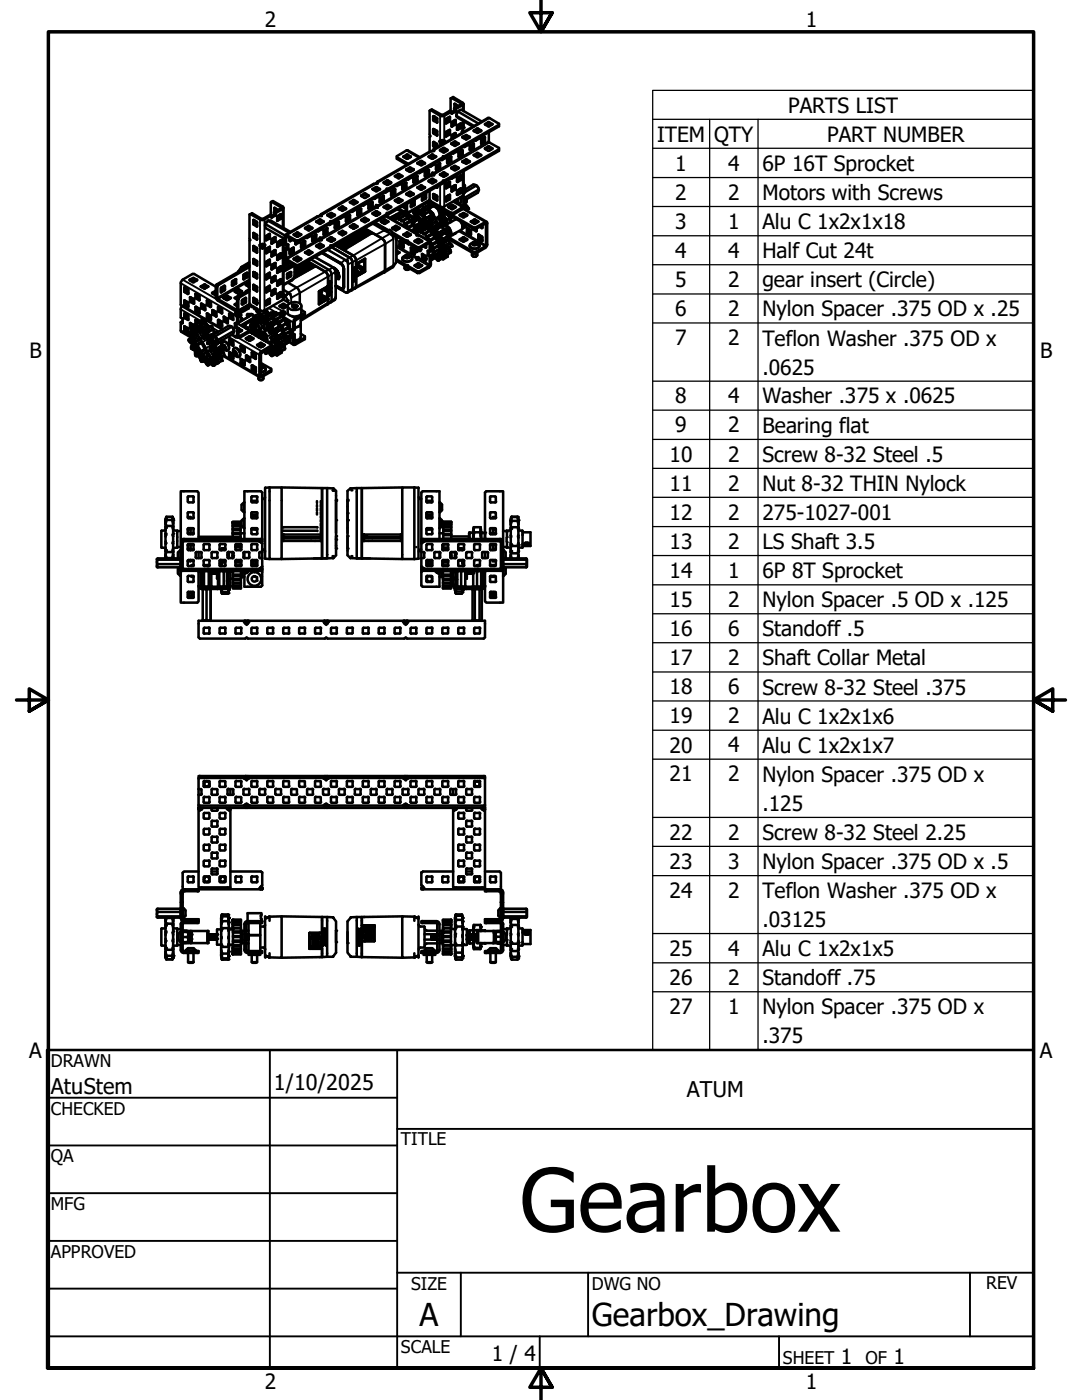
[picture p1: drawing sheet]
<svg xmlns="http://www.w3.org/2000/svg" width="216mm" height="279mm" viewBox="0 0 216 279" stroke-linecap="round" stroke-linejoin="round" font-family="sans-serif">
<defs><g id="words">
<text font-size="17.5" x="103.7" y="245.8">Gearbox</text>
<g font-size="6.3">
<text x="83.7" y="264.5">A</text>
<text x="118.1" y="264.7">Gearbox_Drawing</text>
</g>
<g font-size="4.3">
<text x="10.2" y="218.2">AtuStem</text>
<text x="54.6" y="217.6">1/10/2025</text>
<text x="137" y="218.9">ATUM</text>
</g>
<g font-size="4.2">
<text x="52.8" y="5.3">2</text>
<text x="160.8" y="5.3">1</text>
<text x="157.3" y="22.5">PARTS LIST</text>
<text x="131.1" y="28.3">ITEM</text>
<text x="142.5" y="28.3">QTY</text>
<text x="165" y="28.3">PART NUMBER</text>
<text x="134.7" y="34">1</text>
<text x="145.3" y="34">4</text>
<text x="152.1" y="34.1">6P 16T Sprocket</text>
<text x="134.7" y="39.9">2</text>
<text x="145.3" y="39.9">2</text>
<text x="152.1" y="39.9">Motors with Screws</text>
<text x="134.7" y="45.7">3</text>
<text x="145.3" y="45.7">1</text>
<text x="152.1" y="45.7">Alu C 1x2x1x18</text>
<text x="134.7" y="51.4">4</text>
<text x="145.3" y="51.4">4</text>
<text x="152.1" y="51.6">Half Cut 24t</text>
<text x="134.7" y="57.3">5</text>
<text x="145.3" y="57.3">2</text>
<text x="152.1" y="57.3">gear insert (Circle)</text>
<text x="134.7" y="63.1">6</text>
<text x="145.3" y="63.1">2</text>
<text x="152.1" y="63.1">Nylon Spacer .375 OD x .25</text>
<text x="5.9" y="71.4">B</text>
<text x="134.7" y="68.9">7</text>
<text x="145.3" y="68.9">2</text>
<text x="152.1" y="69">Teflon Washer .375 OD x</text>
<text x="207.6" y="71.4">B</text>
<text x="152.1" y="74.7">.0625</text>
<text x="134.7" y="80.5">8</text>
<text x="145.3" y="80.5">4</text>
<text x="152.1" y="80.5">Washer .375 x .0625</text>
<text x="134.7" y="86.3">9</text>
<text x="145.3" y="86.3">2</text>
<text x="152.1" y="86.4">Bearing flat</text>
<text x="133.6" y="92.1">10</text>
<text x="145.3" y="92.1">2</text>
<text x="152.1" y="92.1">Screw 8-32 Steel .5</text>
<text x="133.6" y="97.9">11</text>
<text x="145.3" y="97.9">2</text>
<text x="152.1" y="98">Nut 8-32 THIN Nylock</text>
<text x="133.6" y="103.8">12</text>
<text x="145.3" y="103.8">2</text>
<text x="152.1" y="103.8">275-1027-001</text>
<text x="133.6" y="109.5">13</text>
<text x="145.3" y="109.5">2</text>
<text x="152.1" y="109.6">LS Shaft 3.5</text>
<text x="133.6" y="115.3">14</text>
<text x="145.3" y="115.3">1</text>
<text x="152.1" y="115.4">6P 8T Sprocket</text>
<text x="133.6" y="121.1">15</text>
<text x="145.3" y="121.2">2</text>
<text x="152.1" y="121.2">Nylon Spacer .5 OD x .125</text>
<text x="133.6" y="126.9">16</text>
<text x="145.3" y="126.9">6</text>
<text x="152.1" y="127">Standoff .5</text>
<text x="133.6" y="132.7">17</text>
<text x="145.3" y="132.8">2</text>
<text x="152.1" y="132.8">Shaft Collar Metal</text>
<text x="133.6" y="138.6">18</text>
<text x="145.3" y="138.6">6</text>
<text x="152.1" y="138.6">Screw 8-32 Steel .375</text>
<text x="133.6" y="144.3">19</text>
<text x="145.3" y="144.3">2</text>
<text x="152.1" y="144.4">Alu C 1x2x1x6</text>
<text x="133.6" y="150.2">20</text>
<text x="133.6" y="156">21</text>
<text x="145.3" y="150.1">4</text>
<text x="145.3" y="156">2</text>
<text x="152.1" y="150.2">Alu C 1x2x1x7</text>
<text x="152.1" y="156">Nylon Spacer .375 OD x</text>
<text x="152.1" y="161.8">.125</text>
<text x="133.6" y="167.6">22</text>
<text x="145.3" y="167.6">2</text>
<text x="152.1" y="167.6">Screw 8-32 Steel 2.25</text>
<text x="133.6" y="173.4">23</text>
<text x="145.3" y="173.4">3</text>
<text x="152.1" y="173.4">Nylon Spacer .375 OD x .5</text>
<text x="133.6" y="179.2">24</text>
<text x="145.3" y="179.2">2</text>
<text x="152.1" y="179.3">Teflon Washer .375 OD x</text>
<text x="152.1" y="185">.03125</text>
<text x="133.6" y="190.8">25</text>
<text x="145.3" y="190.8">4</text>
<text x="152.1" y="190.8">Alu C 1x2x1x5</text>
<text x="133.6" y="196.6">26</text>
<text x="145.3" y="196.6">2</text>
<text x="152.1" y="196.7">Standoff .75</text>
<text x="133.6" y="202.4">27</text>
<text x="145.3" y="202.4">1</text>
<text x="152.1" y="202.4">Nylon Spacer .375 OD x</text>
<text x="152.1" y="208.2">.375</text>
<text x="5.8" y="211.1">A</text>
<text x="207.5" y="211.1">A</text>
<text x="98.1" y="271.7">1 / 4</text>
<text x="167.8" y="272.2">1</text>
<text x="178.3" y="272.2">1</text>
<text x="52.8" y="277.1">2</text>
<text x="160.8" y="277.1">1</text>
</g>
<g font-size="3.5">
<text x="10.2" y="212.9">DRAWN</text>
<text x="10.2" y="222.4">CHECKED</text>
<text x="10.2" y="232">QA</text>
<text x="80" y="228.6">TITLE</text>
<text x="10.2" y="241.5">MFG</text>
<text x="10.2" y="251">APPROVED</text>
<text x="82" y="257.4">SIZE</text>
<text x="118.1" y="257.4">DWG NO</text>
<text x="196.8" y="257.3">REV</text>
<text x="80" y="270.1">SCALE</text>
<text x="156.2" y="272.2">SHEET</text>
<text x="172.7" y="272.2">OF</text>
</g>
</g></defs>
<!-- layer: Visible (ANSI) -->
<g fill="#000">
<circle cx="74.7" cy="39.6" r=".25"/>
<circle cx="84.5" cy="34" r=".25"/>
<circle cx="85.9" cy="33.1" r=".25"/>
<circle cx="88.4" cy="31.5" r=".25"/>
<circle cx="89" cy="34.9" r=".25"/>
<circle cx="90.9" cy="35.1" r=".25"/>
<circle cx="91.2" cy="33.7" r=".25"/>
<circle cx="92.5" cy="25.5" r=".25"/>
<circle cx="92.5" cy="32.4" r=".25"/>
<circle cx="95.7" cy="27.5" r=".25"/>
<circle cx="46.9" cy="55.9" r=".25"/>
<circle cx="49.1" cy="58.2" r=".25"/>
<circle cx="56.8" cy="58.9" r=".25"/>
<circle cx="56.9" cy="58.9" r=".25"/>
<circle cx="57" cy="58.9" r=".25"/>
<circle cx="57.8" cy="58.7" r=".25"/>
<circle cx="58.5" cy="53" r=".25"/>
<circle cx="60.6" cy="48.3" r=".25"/>
<circle cx="60.8" cy="53" r=".25"/>
<circle cx="61.7" cy="52.6" r=".25"/>
<circle cx="62" cy="46.9" r=".25"/>
<circle cx="63.4" cy="46.1" r=".25"/>
<circle cx="63.8" cy="58.8" r=".25"/>
<circle cx="64" cy="58.7" r=".25"/>
<circle cx="64" cy="58.4" r=".25"/>
<circle cx="64.1" cy="59.2" r=".25"/>
<circle cx="65.3" cy="57.1" r=".25"/>
<circle cx="65.4" cy="59.7" r=".25"/>
<circle cx="65.6" cy="57.8" r=".25"/>
<circle cx="65.6" cy="58.7" r=".25"/>
<circle cx="65.6" cy="56.7" r=".25"/>
<circle cx="65.7" cy="58.4" r=".25"/>
<circle cx="65.7" cy="47.9" r=".25"/>
<circle cx="65.8" cy="58.5" r=".25"/>
<circle cx="65.8" cy="58.4" r=".25"/>
<circle cx="65.9" cy="56.5" r=".25"/>
<circle cx="66" cy="58.2" r=".25"/>
<circle cx="66" cy="57.5" r=".25"/>
<circle cx="66.5" cy="53.5" r=".25"/>
<circle cx="67.2" cy="48.8" r=".25"/>
<circle cx="68.3" cy="49.4" r=".25"/>
<circle cx="68.7" cy="43.1" r=".25"/>
<circle cx="68.9" cy="49.7" r=".25"/>
<circle cx="69.1" cy="51.9" r=".25"/>
<circle cx="69.2" cy="52.1" r=".25"/>
<circle cx="70.2" cy="42.2" r=".25"/>
<circle cx="70.7" cy="53.8" r=".25"/>
<circle cx="70.7" cy="54" r=".25"/>
<circle cx="70.9" cy="54.5" r=".25"/>
<circle cx="70.9" cy="54.9" r=".25"/>
<circle cx="70.9" cy="54.1" r=".25"/>
<circle cx="70.9" cy="55.7" r=".25"/>
<circle cx="70.9" cy="53.3" r=".25"/>
<circle cx="70.9" cy="53.7" r=".25"/>
<circle cx="71.4" cy="52.6" r=".25"/>
<circle cx="72.1" cy="52.2" r=".25"/>
<circle cx="72.5" cy="52" r=".25"/>
<circle cx="73" cy="46" r=".25"/>
<circle cx="73.2" cy="46.3" r=".25"/>
<circle cx="73.2" cy="40.4" r=".25"/>
<circle cx="73.5" cy="46.3" r=".25"/>
<circle cx="73.7" cy="46.5" r=".25"/>
<circle cx="74" cy="46.6" r=".25"/>
<circle cx="77" cy="46" r=".25"/>
<circle cx="77.7" cy="45.9" r=".25"/>
<circle cx="78.1" cy="46.7" r=".25"/>
<circle cx="78.2" cy="46.7" r=".25"/>
<circle cx="78.2" cy="46.9" r=".25"/>
<circle cx="80.8" cy="51.3" r=".25"/>
<circle cx="81.7" cy="48.7" r=".25"/>
<circle cx="82.5" cy="49.3" r=".25"/>
<circle cx="82.8" cy="45.8" r=".25"/>
<circle cx="82.8" cy="43.1" r=".25"/>
<circle cx="83" cy="50.3" r=".25"/>
<circle cx="83.1" cy="43.3" r=".25"/>
<circle cx="83.1" cy="44.9" r=".25"/>
<circle cx="83.2" cy="43.4" r=".25"/>
<circle cx="83.3" cy="45" r=".25"/>
<circle cx="83.3" cy="50.1" r=".25"/>
<circle cx="83.4" cy="42.7" r=".25"/>
<circle cx="83.4" cy="50" r=".25"/>
<circle cx="83.6" cy="50" r=".25"/>
<circle cx="83.7" cy="49.9" r=".25"/>
<circle cx="83.9" cy="44.4" r=".25"/>
<circle cx="83.9" cy="49.8" r=".25"/>
<circle cx="85" cy="51.6" r=".25"/>
<circle cx="85.3" cy="45.1" r=".25"/>
<circle cx="85.6" cy="45.4" r=".25"/>
<circle cx="86.2" cy="43.9" r=".25"/>
<circle cx="86.2" cy="45.5" r=".25"/>
<circle cx="86.4" cy="43.6" r=".25"/>
<circle cx="86.4" cy="45.5" r=".25"/>
<circle cx="86.6" cy="45.3" r=".25"/>
<circle cx="86.7" cy="45.3" r=".25"/>
<circle cx="86.7" cy="45.5" r=".25"/>
<circle cx="86.9" cy="45" r=".25"/>
<circle cx="87" cy="45.2" r=".25"/>
<circle cx="87.2" cy="46.9" r=".25"/>
<circle cx="87.3" cy="46.4" r=".25"/>
<circle cx="87.4" cy="51.8" r=".25"/>
<circle cx="87.4" cy="51.1" r=".25"/>
<circle cx="87.8" cy="44.5" r=".25"/>
<circle cx="87.9" cy="47.3" r=".25"/>
<circle cx="87.9" cy="48.4" r=".25"/>
<circle cx="87.9" cy="43.1" r=".25"/>
<circle cx="88.1" cy="50.5" r=".25"/>
<circle cx="88.2" cy="51.6" r=".25"/>
<circle cx="88.2" cy="45.2" r=".25"/>
<circle cx="88.3" cy="51.5" r=".25"/>
<circle cx="88.3" cy="48.5" r=".25"/>
<circle cx="88.3" cy="42.7" r=".25"/>
<circle cx="88.4" cy="51.5" r=".25"/>
<circle cx="88.5" cy="48.2" r=".25"/>
<circle cx="88.6" cy="48.4" r=".25"/>
<circle cx="88.8" cy="48.3" r=".25"/>
<circle cx="88.8" cy="45.7" r=".25"/>
<circle cx="88.9" cy="45.7" r=".25"/>
<circle cx="89.2" cy="46.7" r=".25"/>
<circle cx="89.2" cy="49.7" r=".25"/>
<circle cx="89.3" cy="46.7" r=".25"/>
<circle cx="89.3" cy="47.1" r=".25"/>
<circle cx="89.4" cy="46.6" r=".25"/>
<circle cx="89.7" cy="47.8" r=".25"/>
<circle cx="90.1" cy="49.1" r=".25"/>
<circle cx="91.2" cy="40.1" r=".25"/>
<circle cx="92.9" cy="40.4" r=".25"/>
<circle cx="93.4" cy="41.7" r=".25"/>
<circle cx="94.3" cy="48.7" r=".25"/>
<circle cx="95" cy="48.8" r=".25"/>
<circle cx="37.7" cy="67.7" r=".25"/>
<circle cx="37.8" cy="67.9" r=".25"/>
<circle cx="38" cy="67.2" r=".25"/>
<circle cx="38.1" cy="68.5" r=".25"/>
<circle cx="38.1" cy="67.9" r=".25"/>
<circle cx="38.2" cy="66.2" r=".25"/>
<circle cx="38.4" cy="67.6" r=".25"/>
<circle cx="38.5" cy="68.6" r=".25"/>
<circle cx="38.6" cy="69.8" r=".25"/>
<circle cx="38.6" cy="67.9" r=".25"/>
<circle cx="38.9" cy="65.6" r=".25"/>
<circle cx="39.1" cy="64.8" r=".25"/>
<circle cx="39.1" cy="66.5" r=".25"/>
<circle cx="39.4" cy="71.1" r=".25"/>
<circle cx="39.8" cy="65.5" r=".25"/>
<circle cx="39.8" cy="66.3" r=".25"/>
<circle cx="40.1" cy="65.2" r=".25"/>
<circle cx="40.3" cy="72.2" r=".25"/>
<circle cx="40.3" cy="67.4" r=".25"/>
<circle cx="40.3" cy="71.8" r=".25"/>
<circle cx="40.6" cy="71.7" r=".25"/>
<circle cx="40.8" cy="66.6" r=".25"/>
<circle cx="40.8" cy="71.6" r=".25"/>
<circle cx="40.8" cy="66.2" r=".25"/>
<circle cx="40.9" cy="66" r=".25"/>
<circle cx="40.9" cy="69.7" r=".25"/>
<circle cx="41.1" cy="65.6" r=".25"/>
<circle cx="41.2" cy="67.3" r=".25"/>
<circle cx="41.5" cy="72.9" r=".25"/>
<circle cx="41.5" cy="72.1" r=".25"/>
<circle cx="41.7" cy="67" r=".25"/>
<circle cx="41.8" cy="70" r=".25"/>
<circle cx="41.8" cy="69.5" r=".25"/>
<circle cx="41.9" cy="69.8" r=".25"/>
<circle cx="42" cy="65.1" r=".25"/>
<circle cx="42.2" cy="67" r=".25"/>
<circle cx="42.3" cy="67.8" r=".25"/>
<circle cx="42.3" cy="69.3" r=".25"/>
<circle cx="42.6" cy="73" r=".25"/>
<circle cx="42.7" cy="71.2" r=".25"/>
<circle cx="42.7" cy="70" r=".25"/>
<circle cx="42.7" cy="72.1" r=".25"/>
<circle cx="42.9" cy="69" r=".25"/>
<circle cx="43" cy="71.2" r=".25"/>
<circle cx="43.1" cy="70.2" r=".25"/>
<circle cx="43.2" cy="71.4" r=".25"/>
<circle cx="43.4" cy="70.2" r=".25"/>
<circle cx="43.4" cy="72.5" r=".25"/>
<circle cx="43.8" cy="70.1" r=".25"/>
<circle cx="44.3" cy="72" r=".25"/>
<circle cx="44.3" cy="67.9" r=".25"/>
<circle cx="44.4" cy="69" r=".25"/>
<circle cx="44.4" cy="70.2" r=".25"/>
<circle cx="44.6" cy="68.9" r=".25"/>
<circle cx="44.6" cy="69.6" r=".25"/>
<circle cx="44.7" cy="71" r=".25"/>
<circle cx="44.9" cy="69.4" r=".25"/>
<circle cx="44.9" cy="69.5" r=".25"/>
<circle cx="46.8" cy="70.2" r=".25"/>
<circle cx="46.9" cy="70.2" r=".25"/>
<circle cx="47.2" cy="70.8" r=".25"/>
<circle cx="49.6" cy="61" r=".25"/>
<circle cx="50.1" cy="65.2" r=".25"/>
<circle cx="50.2" cy="66.4" r=".25"/>
<circle cx="50.3" cy="66.5" r=".25"/>
<circle cx="50.4" cy="64" r=".25"/>
<circle cx="50.4" cy="65.3" r=".25"/>
<circle cx="50.5" cy="66.5" r=".25"/>
<circle cx="50.6" cy="65.2" r=".25"/>
<circle cx="50.6" cy="66.2" r=".25"/>
<circle cx="50.8" cy="66" r=".25"/>
<circle cx="50.9" cy="65.1" r=".25"/>
<circle cx="51" cy="63.3" r=".25"/>
<circle cx="51.3" cy="60.5" r=".25"/>
<circle cx="51.6" cy="67.2" r=".25"/>
<circle cx="51.7" cy="67.2" r=".25"/>
<circle cx="51.8" cy="64.4" r=".25"/>
<circle cx="52.1" cy="66.9" r=".25"/>
<circle cx="52.3" cy="66.9" r=".25"/>
<circle cx="52.4" cy="66.7" r=".25"/>
<circle cx="52.5" cy="65.2" r=".25"/>
<circle cx="52.5" cy="64.2" r=".25"/>
<circle cx="52.5" cy="66.7" r=".25"/>
<circle cx="52.6" cy="67.9" r=".25"/>
<circle cx="52.8" cy="64.5" r=".25"/>
<circle cx="52.8" cy="67.7" r=".25"/>
<circle cx="53" cy="67.6" r=".25"/>
<circle cx="53" cy="70.4" r=".25"/>
<circle cx="53.1" cy="68.1" r=".25"/>
<circle cx="53.1" cy="63.3" r=".25"/>
<circle cx="53.3" cy="62.2" r=".25"/>
<circle cx="53.3" cy="62.9" r=".25"/>
<circle cx="53.4" cy="64.7" r=".25"/>
<circle cx="53.5" cy="69.8" r=".25"/>
<circle cx="53.8" cy="64.5" r=".25"/>
<circle cx="53.9" cy="64.5" r=".25"/>
<circle cx="53.9" cy="68.5" r=".25"/>
<circle cx="54" cy="67.5" r=".25"/>
<circle cx="54.1" cy="64.3" r=".25"/>
<circle cx="54.1" cy="70.8" r=".25"/>
<circle cx="54.2" cy="64.5" r=".25"/>
<circle cx="54.4" cy="68.1" r=".25"/>
<circle cx="54.5" cy="65.7" r=".25"/>
<circle cx="54.8" cy="65.8" r=".25"/>
<circle cx="55" cy="66.6" r=".25"/>
<circle cx="55" cy="63.8" r=".25"/>
<circle cx="55.1" cy="70.6" r=".25"/>
<circle cx="55.1" cy="70.7" r=".25"/>
<circle cx="55.4" cy="64.5" r=".25"/>
<circle cx="55.4" cy="67.8" r=".25"/>
<circle cx="55.7" cy="67.7" r=".25"/>
<circle cx="55.8" cy="67.4" r=".25"/>
<circle cx="55.9" cy="67.6" r=".25"/>
<circle cx="55.9" cy="65.1" r=".25"/>
<circle cx="56.2" cy="65.8" r=".25"/>
<circle cx="56.3" cy="69" r=".25"/>
<circle cx="56.5" cy="66.4" r=".25"/>
<circle cx="56.8" cy="67.1" r=".25"/>
<circle cx="58.5" cy="61.3" r=".25"/>
<circle cx="58.8" cy="61.4" r=".25"/>
<circle cx="59.1" cy="61.1" r=".25"/>
<circle cx="59.2" cy="61.1" r=".25"/>
<circle cx="63.8" cy="60.5" r=".25"/>
<circle cx="66.4" cy="97.9" r=".25"/>
<circle cx="66.5" cy="97.9" r=".25"/>
<circle cx="67.1" cy="99.9" r=".25"/>
<circle cx="67.1" cy="99.8" r=".25"/>
<circle cx="69.3" cy="99.8" r=".25"/>
<circle cx="69.3" cy="99.9" r=".25"/>
<circle cx="70.1" cy="97.9" r=".25"/>
<circle cx="33" cy="111.4" r=".25"/>
<circle cx="33" cy="103.8" r=".25"/>
<circle cx="33" cy="106.5" r=".25"/>
<circle cx="33.1" cy="103.5" r=".25"/>
<circle cx="33.1" cy="109.8" r=".25"/>
<circle cx="33.1" cy="105.3" r=".25"/>
<circle cx="33.2" cy="105" r=".25"/>
<circle cx="33.2" cy="110.2" r=".25"/>
<circle cx="34.4" cy="110.2" r=".25"/>
<circle cx="34.4" cy="105" r=".25"/>
<circle cx="34.5" cy="103.5" r=".25"/>
<circle cx="34.5" cy="103.8" r=".25"/>
<circle cx="34.5" cy="111.4" r=".25"/>
<circle cx="34.5" cy="106.5" r=".25"/>
<circle cx="38" cy="118.3" r=".25"/>
<circle cx="42.3" cy="114.4" r=".25"/>
<circle cx="42.4" cy="114.5" r=".25"/>
<circle cx="42.5" cy="114.4" r=".25"/>
<circle cx="42.7" cy="114.4" r=".25"/>
<circle cx="42.9" cy="114.4" r=".25"/>
<circle cx="43.1" cy="114.4" r=".25"/>
<circle cx="43.2" cy="114.4" r=".25"/>
<circle cx="44.1" cy="117.5" r=".25"/>
<circle cx="44.1" cy="117.7" r=".25"/>
<circle cx="44.1" cy="112.5" r=".25"/>
<circle cx="44.2" cy="112.5" r=".25"/>
<circle cx="44.3" cy="112.1" r=".25"/>
<circle cx="44.3" cy="118.4" r=".25"/>
<circle cx="44.3" cy="109.5" r=".25"/>
<circle cx="45.5" cy="110.7" r=".25"/>
<circle cx="45.5" cy="118.4" r=".25"/>
<circle cx="45.5" cy="116" r=".25"/>
<circle cx="45.6" cy="115.9" r=".25"/>
<circle cx="45.6" cy="115.6" r=".25"/>
<circle cx="45.7" cy="117.7" r=".25"/>
<circle cx="45.7" cy="117.6" r=".25"/>
<circle cx="46.5" cy="110.9" r=".25"/>
<circle cx="48" cy="109.2" r=".25"/>
<circle cx="50.7" cy="112" r=".25"/>
<circle cx="51.1" cy="115.2" r=".25"/>
<circle cx="51.2" cy="115.9" r=".25"/>
<circle cx="52.1" cy="115.1" r=".25"/>
<circle cx="56.5" cy="107.4" r=".25"/>
<circle cx="56.5" cy="106.7" r=".25"/>
<circle cx="56.5" cy="107.2" r=".25"/>
<circle cx="56.5" cy="108" r=".25"/>
<circle cx="64.5" cy="111.4" r=".25"/>
<circle cx="65.1" cy="111.4" r=".25"/>
<circle cx="66.4" cy="111" r=".25"/>
<circle cx="67.1" cy="102.4" r=".25"/>
<circle cx="67.1" cy="103.8" r=".25"/>
<circle cx="67.1" cy="107.7" r=".25"/>
<circle cx="67.1" cy="107" r=".25"/>
<circle cx="67.1" cy="109.5" r=".25"/>
<circle cx="69.3" cy="107" r=".25"/>
<circle cx="69.3" cy="103.8" r=".25"/>
<circle cx="69.3" cy="102.4" r=".25"/>
<circle cx="69.3" cy="109.5" r=".25"/>
<circle cx="70.1" cy="111" r=".25"/>
<circle cx="72" cy="111.4" r=".25"/>
<circle cx="79.9" cy="106.7" r=".25"/>
<circle cx="79.9" cy="107.9" r=".25"/>
<circle cx="79.9" cy="107.4" r=".25"/>
<circle cx="79.9" cy="107.2" r=".25"/>
<circle cx="85.7" cy="112" r=".25"/>
<circle cx="88.5" cy="106.6" r=".25"/>
<circle cx="90.8" cy="117.7" r=".25"/>
<circle cx="90.8" cy="117.5" r=".25"/>
<circle cx="90.9" cy="115.4" r=".25"/>
<circle cx="90.9" cy="115.6" r=".25"/>
<circle cx="90.9" cy="116.9" r=".25"/>
<circle cx="90.9" cy="110.6" r=".25"/>
<circle cx="92.1" cy="109.7" r=".25"/>
<circle cx="92.2" cy="111.9" r=".25"/>
<circle cx="92.3" cy="112.1" r=".25"/>
<circle cx="92.3" cy="118.2" r=".25"/>
<circle cx="92.3" cy="117.7" r=".25"/>
<circle cx="92.3" cy="112.4" r=".25"/>
<circle cx="93.2" cy="114.4" r=".25"/>
<circle cx="93.4" cy="114.4" r=".25"/>
<circle cx="93.6" cy="114.4" r=".25"/>
<circle cx="93.7" cy="106.3" r=".25"/>
<circle cx="93.8" cy="114.4" r=".25"/>
<circle cx="94" cy="114.4" r=".25"/>
<circle cx="94.1" cy="114.5" r=".25"/>
<circle cx="94.2" cy="114.4" r=".25"/>
<circle cx="94.3" cy="114.5" r=".25"/>
<circle cx="94.4" cy="106.3" r=".25"/>
<circle cx="94.4" cy="113.9" r=".25"/>
<circle cx="94.4" cy="114.4" r=".25"/>
<circle cx="94.5" cy="106.3" r=".25"/>
<circle cx="95.9" cy="106.3" r=".25"/>
<circle cx="96" cy="106.3" r=".25"/>
<circle cx="96.8" cy="106.3" r=".25"/>
<circle cx="98.4" cy="118.3" r=".25"/>
<circle cx="101.9" cy="108.8" r=".25"/>
<circle cx="102" cy="110" r=".25"/>
<circle cx="102" cy="105.5" r=".25"/>
<circle cx="102" cy="108.7" r=".25"/>
<circle cx="102" cy="105.2" r=".25"/>
<circle cx="102" cy="109" r=".25"/>
<circle cx="102" cy="103.2" r=".25"/>
<circle cx="102" cy="103.9" r=".25"/>
<circle cx="103.3" cy="105.2" r=".25"/>
<circle cx="103.3" cy="109" r=".25"/>
<circle cx="103.3" cy="103.2" r=".25"/>
<circle cx="103.4" cy="105.5" r=".25"/>
<circle cx="103.4" cy="108.7" r=".25"/>
<circle cx="103.4" cy="110" r=".25"/>
<circle cx="103.4" cy="108.8" r=".25"/>
<circle cx="103.4" cy="103.8" r=".25"/>
<circle cx="105.4" cy="108.7" r=".25"/>
<circle cx="105.5" cy="108.4" r=".25"/>
<circle cx="105.5" cy="108.7" r=".25"/>
<circle cx="33" cy="185.9" r=".25"/>
<circle cx="33" cy="190.8" r=".25"/>
<circle cx="33" cy="183.2" r=".25"/>
<circle cx="33.1" cy="184.7" r=".25"/>
<circle cx="33.1" cy="191.1" r=".25"/>
<circle cx="33.1" cy="189.2" r=".25"/>
<circle cx="33.2" cy="184.3" r=".25"/>
<circle cx="33.2" cy="189.5" r=".25"/>
<circle cx="34.4" cy="189.5" r=".25"/>
<circle cx="34.4" cy="183.2" r=".25"/>
<circle cx="34.4" cy="190.8" r=".25"/>
<circle cx="34.4" cy="184.3" r=".25"/>
<circle cx="34.5" cy="191.1" r=".25"/>
<circle cx="34.5" cy="185.9" r=".25"/>
<circle cx="34.5" cy="190.8" r=".25"/>
<circle cx="34.5" cy="183.2" r=".25"/>
<circle cx="37.6" cy="188" r=".25"/>
<circle cx="37.6" cy="186" r=".25"/>
<circle cx="38" cy="186.5" r=".25"/>
<circle cx="38" cy="187.4" r=".25"/>
<circle cx="38.1" cy="186.6" r=".25"/>
<circle cx="38.1" cy="187.5" r=".25"/>
<circle cx="38.2" cy="187.4" r=".25"/>
<circle cx="38.2" cy="186.5" r=".25"/>
<circle cx="41.6" cy="187.5" r=".25"/>
<circle cx="41.7" cy="187.4" r=".25"/>
<circle cx="41.7" cy="186.5" r=".25"/>
<circle cx="41.8" cy="187.5" r=".25"/>
<circle cx="41.8" cy="186.6" r=".25"/>
<circle cx="41.9" cy="187.4" r=".25"/>
<circle cx="41.9" cy="186.5" r=".25"/>
<circle cx="42" cy="187.5" r=".25"/>
<circle cx="42" cy="186.6" r=".25"/>
<circle cx="42.1" cy="187.4" r=".25"/>
<circle cx="42.2" cy="187.5" r=".25"/>
<circle cx="42.2" cy="186.6" r=".25"/>
<circle cx="42.4" cy="186.6" r=".25"/>
<circle cx="42.4" cy="187.5" r=".25"/>
<circle cx="42.6" cy="187.5" r=".25"/>
<circle cx="42.6" cy="186.6" r=".25"/>
<circle cx="42.8" cy="187.5" r=".25"/>
<circle cx="42.8" cy="186.6" r=".25"/>
<circle cx="42.9" cy="187.4" r=".25"/>
<circle cx="42.9" cy="186.5" r=".25"/>
<circle cx="43" cy="187.5" r=".25"/>
<circle cx="43" cy="186.6" r=".25"/>
<circle cx="43.1" cy="187.4" r=".25"/>
<circle cx="43.1" cy="186.5" r=".25"/>
<circle cx="43.3" cy="187.4" r=".25"/>
<circle cx="43.3" cy="186.5" r=".25"/>
<circle cx="44.1" cy="190.8" r=".25"/>
<circle cx="44.1" cy="184.1" r=".25"/>
<circle cx="44.1" cy="183.2" r=".25"/>
<circle cx="44.2" cy="188.7" r=".25"/>
<circle cx="44.2" cy="185.2" r=".25"/>
<circle cx="44.2" cy="182.8" r=".25"/>
<circle cx="44.2" cy="185.5" r=".25"/>
<circle cx="44.3" cy="183.8" r=".25"/>
<circle cx="44.3" cy="191.5" r=".25"/>
<circle cx="44.3" cy="190.3" r=".25"/>
<circle cx="44.3" cy="185.2" r=".25"/>
<circle cx="44.3" cy="189" r=".25"/>
<circle cx="44.3" cy="182.6" r=".25"/>
<circle cx="45.5" cy="183.8" r=".25"/>
<circle cx="45.5" cy="191.5" r=".25"/>
<circle cx="45.5" cy="189" r=".25"/>
<circle cx="45.5" cy="182.6" r=".25"/>
<circle cx="45.5" cy="185.2" r=".25"/>
<circle cx="45.6" cy="188.7" r=".25"/>
<circle cx="45.6" cy="182.8" r=".25"/>
<circle cx="45.6" cy="185.5" r=".25"/>
<circle cx="45.6" cy="185.2" r=".25"/>
<circle cx="45.7" cy="189.9" r=".25"/>
<circle cx="45.7" cy="184.1" r=".25"/>
<circle cx="45.7" cy="183.2" r=".25"/>
<circle cx="45.7" cy="190.8" r=".25"/>
<circle cx="46.5" cy="183.6" r=".25"/>
<circle cx="49.2" cy="187.4" r=".25"/>
<circle cx="49.2" cy="186.5" r=".25"/>
<circle cx="49.4" cy="187.4" r=".25"/>
<circle cx="49.4" cy="186.5" r=".25"/>
<circle cx="61.7" cy="189.1" r=".25"/>
<circle cx="61.7" cy="188.8" r=".25"/>
<circle cx="62.7" cy="187.8" r=".25"/>
<circle cx="62.8" cy="187.1" r=".25"/>
<circle cx="62.9" cy="187.8" r=".25"/>
<circle cx="63" cy="187.8" r=".25"/>
<circle cx="63.2" cy="187.8" r=".25"/>
<circle cx="63.6" cy="186.2" r=".25"/>
<circle cx="63.8" cy="186.2" r=".25"/>
<circle cx="64.6" cy="188.2" r=".25"/>
<circle cx="64.6" cy="187.8" r=".25"/>
<circle cx="64.7" cy="188" r=".25"/>
<circle cx="64.7" cy="188.2" r=".25"/>
<circle cx="64.8" cy="187.3" r=".25"/>
<circle cx="64.8" cy="185.9" r=".25"/>
<circle cx="64.8" cy="186.9" r=".25"/>
<circle cx="64.9" cy="188.3" r=".25"/>
<circle cx="64.9" cy="187.8" r=".25"/>
<circle cx="65" cy="185.7" r=".25"/>
<circle cx="67.1" cy="185.7" r=".25"/>
<circle cx="67.1" cy="188" r=".25"/>
<circle cx="69.3" cy="188.2" r=".25"/>
<circle cx="71.5" cy="188.3" r=".25"/>
<circle cx="71.6" cy="185.7" r=".25"/>
<circle cx="71.6" cy="187.1" r=".25"/>
<circle cx="71.6" cy="186.2" r=".25"/>
<circle cx="71.6" cy="186.7" r=".25"/>
<circle cx="71.7" cy="185.9" r=".25"/>
<circle cx="71.7" cy="186.1" r=".25"/>
<circle cx="71.7" cy="188.2" r=".25"/>
<circle cx="71.8" cy="186" r=".25"/>
<circle cx="71.9" cy="185.7" r=".25"/>
<circle cx="71.9" cy="186.1" r=".25"/>
<circle cx="72.5" cy="184.7" r=".25"/>
<circle cx="72.6" cy="183" r=".25"/>
<circle cx="72.6" cy="187.8" r=".25"/>
<circle cx="72.8" cy="187.8" r=".25"/>
<circle cx="72.8" cy="184.7" r=".25"/>
<circle cx="72.9" cy="184.7" r=".25"/>
<circle cx="73" cy="184.7" r=".25"/>
<circle cx="73.2" cy="184.7" r=".25"/>
<circle cx="73.3" cy="184.7" r=".25"/>
<circle cx="73.4" cy="184.7" r=".25"/>
<circle cx="73.4" cy="186.9" r=".25"/>
<circle cx="73.5" cy="184.7" r=".25"/>
<circle cx="73.7" cy="186.9" r=".25"/>
<circle cx="73.7" cy="184.7" r=".25"/>
<circle cx="73.8" cy="184.7" r=".25"/>
<circle cx="73.9" cy="184.7" r=".25"/>
<circle cx="74" cy="184.7" r=".25"/>
<circle cx="74.2" cy="184.7" r=".25"/>
<circle cx="74.5" cy="184.7" r=".25"/>
<circle cx="83.5" cy="182.9" r=".25"/>
<circle cx="86.2" cy="187.4" r=".25"/>
<circle cx="86.4" cy="187.4" r=".25"/>
<circle cx="86.4" cy="186.5" r=".25"/>
<circle cx="86.6" cy="186.5" r=".25"/>
<circle cx="86.6" cy="187.4" r=".25"/>
<circle cx="86.7" cy="186.6" r=".25"/>
<circle cx="86.7" cy="187.5" r=".25"/>
<circle cx="86.7" cy="186.5" r=".25"/>
<circle cx="86.7" cy="187.4" r=".25"/>
<circle cx="86.9" cy="186.6" r=".25"/>
<circle cx="86.9" cy="187.5" r=".25"/>
<circle cx="87.1" cy="186.6" r=".25"/>
<circle cx="87.1" cy="187.5" r=".25"/>
<circle cx="87.2" cy="186.6" r=".25"/>
<circle cx="87.2" cy="187.5" r=".25"/>
<circle cx="90.8" cy="190.8" r=".25"/>
<circle cx="90.8" cy="186.4" r=".25"/>
<circle cx="90.8" cy="183.2" r=".25"/>
<circle cx="90.8" cy="183.9" r=".25"/>
<circle cx="90.8" cy="184.5" r=".25"/>
<circle cx="90.9" cy="188.4" r=".25"/>
<circle cx="90.9" cy="191.2" r=".25"/>
<circle cx="90.9" cy="185" r=".25"/>
<circle cx="90.9" cy="185.2" r=".25"/>
<circle cx="90.9" cy="184.9" r=".25"/>
<circle cx="90.9" cy="182.6" r=".25"/>
<circle cx="90.9" cy="188.7" r=".25"/>
<circle cx="90.9" cy="183.6" r=".25"/>
<circle cx="92.2" cy="184.9" r=".25"/>
<circle cx="92.2" cy="188.7" r=".25"/>
<circle cx="92.3" cy="191.2" r=".25"/>
<circle cx="92.3" cy="188.4" r=".25"/>
<circle cx="92.3" cy="185.2" r=".25"/>
<circle cx="92.3" cy="185" r=".25"/>
<circle cx="92.3" cy="190.8" r=".25"/>
<circle cx="92.3" cy="183.9" r=".25"/>
<circle cx="92.3" cy="183.2" r=".25"/>
<circle cx="93.2" cy="187.5" r=".25"/>
<circle cx="93.2" cy="186.6" r=".25"/>
<circle cx="93.3" cy="187.5" r=".25"/>
<circle cx="93.3" cy="186.6" r=".25"/>
<circle cx="93.5" cy="187.4" r=".25"/>
<circle cx="93.5" cy="186.6" r=".25"/>
<circle cx="93.5" cy="187.5" r=".25"/>
<circle cx="93.7" cy="187.4" r=".25"/>
<circle cx="93.7" cy="188.3" r=".25"/>
<circle cx="93.7" cy="186.5" r=".25"/>
<circle cx="93.9" cy="186.5" r=".25"/>
<circle cx="93.9" cy="187.4" r=".25"/>
<circle cx="94" cy="186.5" r=".25"/>
<circle cx="94" cy="187.4" r=".25"/>
<circle cx="94.2" cy="186.5" r=".25"/>
<circle cx="94.2" cy="187.4" r=".25"/>
<circle cx="94.4" cy="187.4" r=".25"/>
<circle cx="94.4" cy="186.5" r=".25"/>
<circle cx="94.4" cy="188.3" r=".25"/>
<circle cx="94.5" cy="188.9" r=".25"/>
<circle cx="94.5" cy="185" r=".25"/>
<circle cx="94.5" cy="185.7" r=".25"/>
<circle cx="94.6" cy="187.5" r=".25"/>
<circle cx="94.6" cy="186.6" r=".25"/>
<circle cx="94.6" cy="187.4" r=".25"/>
<circle cx="94.6" cy="186.5" r=".25"/>
<circle cx="94.7" cy="186.6" r=".25"/>
<circle cx="94.7" cy="187.5" r=".25"/>
<circle cx="94.9" cy="187.5" r=".25"/>
<circle cx="94.9" cy="186.6" r=".25"/>
<circle cx="95.1" cy="187.5" r=".25"/>
<circle cx="95.1" cy="186.6" r=".25"/>
<circle cx="95.9" cy="185" r=".25"/>
<circle cx="95.9" cy="188.9" r=".25"/>
<circle cx="95.9" cy="185.7" r=".25"/>
<circle cx="96" cy="188.3" r=".25"/>
<circle cx="96.8" cy="188.3" r=".25"/>
<circle cx="98.4" cy="188.2" r=".25"/>
<circle cx="98.9" cy="186" r=".25"/>
<circle cx="101.9" cy="183.3" r=".25"/>
<circle cx="101.9" cy="188.2" r=".25"/>
<circle cx="102" cy="190.9" r=".25"/>
<circle cx="102" cy="189.4" r=".25"/>
<circle cx="102" cy="188.1" r=".25"/>
<circle cx="102" cy="191.2" r=".25"/>
<circle cx="102" cy="185" r=".25"/>
<circle cx="102" cy="184.6" r=".25"/>
<circle cx="102" cy="188.3" r=".25"/>
<circle cx="102" cy="191.4" r=".25"/>
<circle cx="102" cy="183.4" r=".25"/>
<circle cx="103.3" cy="188.3" r=".25"/>
<circle cx="103.3" cy="184.6" r=".25"/>
<circle cx="103.3" cy="191.4" r=".25"/>
<circle cx="103.4" cy="191.2" r=".25"/>
<circle cx="103.4" cy="190.9" r=".25"/>
<circle cx="103.4" cy="188.1" r=".25"/>
<circle cx="103.4" cy="189.4" r=".25"/>
<circle cx="103.4" cy="185" r=".25"/>
<circle cx="103.4" cy="183.3" r=".25"/>
<circle cx="103.4" cy="190.8" r=".25"/>
<circle cx="103.4" cy="188.2" r=".25"/>
<circle cx="105.3" cy="186.5" r=".25"/>
</g>
<g fill="none" stroke="#000" stroke-width=".51">
<path d="M90.1 19.6l2 1.1-1.5 1M72.1 39l.8-.4 .7 .5-.9 .4zM72.3 39.2l.4-.3 .6 .3M74.3 37.7l.9-.4 .6 .5-.8 .4zM74.5 37.9l.5-.2 .6 .2M75 36.6l.4-.3v.3l-.9 .1-10.4 6 .1 .4M75.5 39.1l-.8 .5M75.8 39.6l.8-.5v.8l-.8 .5zM76.3 39.2v.5l-.5 .4M76.5 36.4l.7-.4 .8 .4-.6 .5zM76.8 36.6l.5-.3 .6 .3M77.2 37.8l-10.9 6.3"/>
<path d="M77.2 38h.3M77.5 38v-.3h-.3v.5l-10.9 6.2M77.7 37.8l-.7 .6-.1-.1M78.1 38.1l.6-.4 .2 .1v.7l-.9 .6zM78.3 38l-.3 .5M78.5 37.8v.7l-.5 .3M78.8 39.9l.8-.3 .7 .4-.9 .4zM78.8 35.1l.8-.4 .7 .5-.7 .4zM79 35.3l.4-.2 .7 .2M79.2 31.4l2.3 1.3M79.7 39.9l-.5 .4M79.9 36.5v.3l-.7 .3-.1-.1"/>
<path d="M80.3 36.9l.8-.5v.9l-.8 .5zM80.3 36.9l.2 .1M80.5 31.2l.7-.4 .8 .5-.8 .4zM80.5 36.7v.3l-.2 .1M80.7 31.4l.5-.2 .6 .2M80.8 36.6v.5l-.5 .4M81 38.7l.7-.4 .8 .4v.1l-.7 .4zM81 33.8l.8-.4 .7 .4-.6 .5zM81.2 31.2v.5M81.3 34l.5-.3 .6 .3M81.3 38.9l.4-.3 .7 .3M81.5 38.7l.3 .2"/>
<path d="M82 38.7l-.5 .4M82.2 35.2l-.7 .6-.1-.1M82.6 35.5l.7-.4v.9l-.8 .4v-.7zM82.7 35.4v.3l-.2 .2M83.1 35.2l-.1 .7-.5 .3M83.2 37.4l.9-.4 .7 .4-.7 .4zM83.3 32.5l.8-.4 .7 .5-.7 .4-.8-.4zM83.5 32.7l.4-.3 .7 .3M83.5 37.6l.4-.3 .7 .3M83.8 31.4l-2.5-1.4-2.1 1.2v.5l2 1.2M83.8 37.5l.2 .1M84.2 37.4l-.4 .3"/>
<path d="M84.3 39.1l.7-.4v.8l-.8 .5zM84.5 34l-.1 .2-.7 .3-.1-.1M84.7 38.8v.6l-.5 .4M84.8 34.2l.7-.4 .1 .1v.8l-.8 .5zM85 34.1v.3l-.2 .1M85.3 34v.5l-.5 .4M85.5 36.1l.9-.4 .7 .4-.9 .5zM85.5 31.2l.8-.4 .8 .4-.7 .5zM85.7 31.4l.5-.2 .6 .2M85.7 36.3l.5-.3 .6 .3M85.7 38.1v1.7l.2 .3M85.9 22l2.1 1.2 .6-.1 1.5-.8"/>
<path d="M86.2 30.2h-.4l-10.5 6.1 .1 .3M86.3 34.4l.4 .1-.1 .5-.7 .1zM86.3 34.5l.3 .2M86.4 38.7l.8 .4v.9l-.8-.5zM86.4 23.2h.2l.6 .4v.8l-.7-.3zM86.4 25.8l.8 .4v.9l-.8-.6zM86.6 36.1l-.2 .1v.3M86.6 29.8v.4h-.4zM86.6 34.7v.3M86.6 30.1v-.3l10.9-6.3 2.1 1.2v.5l-10.9 6.3M86.7 32.6l-.1 .2-.6 .4-.1-.1M86.7 38.8v.6l.5 .4"/>
<path d="M86.7 28.4v.7l.5 .3v-.6l-.6-.5-.2 .1v.7l.6 .4M86.7 25.8v.7l.5 .3M86.7 23.2v.7l.5 .3M86.7 36.3h.1M86.7 39.1l.5 .2M86.7 34.5l-.1 .2M87.1 33l.7-.4v.9l-.8 .3zM87.1 39.2l-.4 .2M87.2 37.2v.3l-.2-.2M87.6 32.6v.6l-.6 .4M87.8 34.9l.7-.5 .8 .4-.8 .5zM87.8 30l.7-.5 .8 .4-.7 .5z"/>
<path d="M87.8 28.5l-.2-.3a1.12 1.12 0 0 1 1.3 0l-.3 .3M87.8 28.5l.4 .3M87.9 28.1l.2 .2M88 30.2l.5-.4 .6 .4M88 35l.5-.3 .6 .3M88.1 28.3l.2 .3M88.1 28.3l-.3 .2M88.3 28.6v.2M88.4 28.4l-.1 .2M88.4 36.2l-10.9 6.3M88.4 31.4l-10.9 6.3M88.4 31.5h.3"/>
<path d="M88.4 36.3h.3M88.6 28l-.2 .4 .2 .1M88.6 28.5v.1M88.7 31.5v-.3h-.3v.5l-10.9 6.3M88.7 36.3v-.3h-.3v.6l-10.9 6.2M89 23.7l.8-.4v.9l-.8 .4zM89 26.4l.8-.5v.9l-.8 .4zM89 34.9v.1M89 36.7l.8-.4v.8l-.8 .5zM89 39.3l.8-.4v.9l-.8 .4zM89 39.9l.5-.5v-.4l-.1 .7-.4 .2M89 31.4l-.8 .5-.1-.1"/>
<path d="M89 37l.3 .1M89.3 31.7l.7-.5v.9l-.7 .5-.1-.1zM89.4 39.1v.1a.57 .57 0 0 1-.4 .6M89.5 36.4v.6l-.5 .3M89.5 31.6v.2l-.3 .2M89.5 26v.6l-.5 .3M89.5 23.4v.7l-.5 .3M89.5 39.6h.1M89.8 31.4v.6l-.6 .3M90 33.5l.8-.4 .8 .4-.9 .5zM90 28.6l.9-.3 .7 .4-.8 .4zM90.1 22.3l-.3-.2-1.4 .8h-.3l-1.9-1.1-.5 .3v4.8l.2 .3-.2 .1v3"/>
<path d="M90.1 24.7v.1M90.1 24.4l.7-.5 .1 .1v.8l-.7 .5zM90.1 37.7l.3 .1M90.2 37.3l.7-.3v.7l-.8 .5zM90.2 28.8l.5-.2 .6 .2M90.6 21.7v.4l-.5 .3M90.6 26.7v.6l-.5 .3M90.6 24.1v.6l-.5 .3M90.6 37v.7l-.5 .3M90.6 21.7l.3 .1M90.9 21.8l1.6-1-.2-.3-1.9-1.1-.5 .2v2.6M90.9 20.8v.7"/>
<path d="M90.9 27.2v-.6l-.1-.1-.7 .5v.7M90.9 35.1l-.8 .6v-.1M90.9 21.8l-.1 .6-.7 .3v-.4M91.1 39.9l.1 .2M91.1 23.1l3.5 2M91.1 22.8v.4M91.2 33.7h.1l-.5-.3-.6 .3M91.2 35.5l.8-.5v.9l-.7 .4h-.1zM91.2 38.1l.8-.5v.9l-.8 .4zM91.2 30l-.1 .3-.6 .3-.1-.1M91.2 39.8v.5M91.2 39.8l.1 .1-.1 .5-.5-.3"/>
<path d="M91.2 22.4v.1M91.3 25l.7-.4-.1 1-.7 .3v-.8zM91.4 21.1l-.7-.4v.9M91.4 22.3l4 2.3M91.5 22.2l-.3 .4M91.6 30.4l.6-.4h.1v.9l-.8 .4zM91.7 38.3h.1M91.8 38.2l-.6 .4 .4-.4 .1-.5-.1 .4-.4 .4M91.8 35.1v.5l-.6 .4M91.8 30.2l-.1 .3-.2 .2M91.8 24.7v.6l-.6 .4M91.8 39.4l.1 .5a.48 .48 0 0 1-.4 .7"/>
<path d="M91.8 37.7v.5M91.8 38.2l-.1 .2M91.8 39.4l.2 .8-.2 .4M92 30.1v.6l-.5 .3M92.1 39.2l.4 .3M92.3 32.2l.8-.4 .7 .5-.8 .4-.7-.4zM92.3 27.3l.7-.4 .8 .5-.8 .4-.7-.4zM92.3 25.9l.2 .5M92.3 39.1l-3.8 2.2-.7-.1M92.3 39.1l.5 .3-.3 .1M92.5 27.6l.5-.4 .5 .4M92.5 32.4l.5-.3 .5 .3"/>
<path d="M92.5 39.5v1.5M92.5 24.2a2.37 2.37 0 0 1-.4 2.1l.3 .1h-.3M92.5 34.2v4.7l-.2 .2M92.5 36.6l.2 .4M92.5 20.8v1.4M92.5 37.1l.3-.1v1.4l-.3 .1M92.8 37.8l1.6-1a1.06 1.06 0 0 1 .9 1.7l-2.5 1.4M92.8 39.4v1.4l-.3 .2M93 39.8l.1 .5-.3 .1M93.1 39.8v.2M93.4 28.8l-.1 .2-.6 .3-.1-.1M93.8 29.1l.8-.5v.9l-.7 .5-.2-.1z"/>
<path d="M94.3 28.8l-.1 .6-.5 .3M94.5 30.9l.7-.4 .8 .5-.8 .4zM94.5 26.1l.7-.4 .8 .3v.2l-.8 .3zM94.7 26.2l.5-.2 .6 .2M94.7 31.1l.5-.3 .6 .3M95 37l.4 .3M95.1 37l-2.3 1.4M95.4 37.4l.2 .5M95.5 37.8l-2.7 1.6M95.7 27.5l-.8 .6v-.2M96.1 27.7l.7-.3v.9l-.8 .4zM96.1 24.3l-4-2.4a1 1 0 0 0-.8 1.6l3.1 1.8"/>
<path d="M96.5 27.5v.6l-.5 .3M96.8 29.6l.8-.4 .7 .5-.9 .4zM96.8 24.8l.7-.5 .8 .5-.7 .4zM97 29.8l.4-.3 .6 .3M97 25l.4-.3 .6 .3M97.5 26.4l.1 2 2 1.1v.6l-10.9 6.2M97.5 24.7v.5M99.6 29.8l-10.9 6.2M99.6 24.9l-10.9 6.3M36.8 57.3l.8 .5-.1 .9-.7-.5zM36.8 59.9l.8 .6-.1 .8-.7-.5zM37 57.5v.5l.6 .4"/>
<path d="M37.8 55.8l.8-.4 .8 .5-.9 .4zM37.9 59.3l.8 .5v.8l-.8-.4zM38 56.1l.6-.3 .5 .3M38.2 59.4v.5l.5 .4M38.5 59.6l-.3 .1M39 58.7l.8 .4v.8l-.8-.5zM39.3 58.7v.7l.5 .3M40.1 57.2l.8-.4 .7 .4-.8 .5zM40.3 57.3l.5-.2 .5 .2M41.3 59.9l.8 .6-.1 .8-.7-.5zM43.1 58.4l-.6 .3M43.1 58l-.8 .5 .8 .4"/>
<path d="M43.1 57.2l-4.4-2.5h-.3l-2 1.1-.3 .5v4.6l8.3 4.9M43.1 57.1v2.2l.2 .6 3.8 2.3h.3l.2-.3v-2.2M43.2 56.8l.4 .1-.2 .3-.3-.1zM43.4 57.2v2.4l3.8 2.2 .1-.1v-2.2M44.1 57.8l.2 .1M44.1 57.4l.7-.4 .1 .1-.1 .8-.7 .5zM44.6 57.2v.5l-.5 .3M44.6 59.4l.7-.4 .8 .4-.7 .5zM44.8 59.6l.4-.2 .6 .2M45.1 59.8l.1-.1 .4 .1M46.4 56.1l.7-.4v.9l-.7 .4h-.1zM46.9 55.9v-.1l-.1 .7-.5 .3"/>
<path d="M46.9 58.1l.7-.4 .7 .5-.8 .4zM47.1 58.4l.4-.4 .6 .4M47.2 59.6h.1M47.3 59.4l-.2 .2M47.4 59.2l.4 .2-.2 .3-.3-.2zM47.7 59.1l-.1-.1-.8 .4 .5 .4M48.3 59.9l.8-.5v.9l-.7 .5-.1-.1zM48.6 54.9l.7-.5 .1 .1v.7l-.8 .6zM48.6 55.2l.2 .1M48.8 54.7v.1M48.8 59.6v.6l-.5 .3M49 53.5l-.6-.3-.2 .1-.7 1"/>
<path d="M49.1 54.5v.6l-.5 .4M49.8 57.1l-.3 .1M49.8 56.5l-.8 .4 .8 .4M49.8 56.8l-.5 .2M49.8 57.7l-.7 .4v.1M49.8 52.3l-1.6 1M49.8 57.8l-2.4 1.4M49.8 58.2l-2 1.2M49.8 53.3l-6.2 3.6M49.8 53l-6.6 3.8M50 42.7l2.3 1.2 1.9-.9M50.5 59.4l.8 .5v.9l-.8-.5z"/>
<path d="M50.5 43.9l.8 .4v.9l-.8-.4zM50.5 46.5l.8 .4v.9l-.8-.4zM50.5 49.1l.8 .4v.9l-.8-.4zM50.5 51.7l.8 .4v.9l-.8-.4zM50.5 54.3l.8 .4v.9l-.8-.5zM50.5 56.8l.8 .5v.9l-.8-.5zM50.8 59.6v.6l.5 .3M50.8 57v.6l.5 .3M50.8 54.4v.6l.5 .3M50.8 51.8v.6l.5 .3M50.8 49.2v.6l.5 .3M50.8 46.6v.6l.5 .4"/>
<path d="M50.8 44v.6l.5 .4M50.8 54.4h.1M50.8 59.8l.5 .3M51.1 57.2l-.3 .1M51.3 57.3l-.5 .3M51.3 52.5l-.2 .1M51.3 52.1l-.5 .3M51.9 49.2l-.1-.3a1.03 1.03 0 0 1 1.2 0l-.2 .4M51.9 49.2l.5 .4M52 48.8l.2 .3M52.2 49.1l.1 .2M52.2 49.1l-.3 .1"/>
<path d="M52.3 49.3l.1 .3M52.5 49.1l-.2 .2M52.6 48.8l-.1 .3 .3 .2M52.8 49.3l-.4 .3M53 47.2l.8-.5v.9l-.8 .3zM53 54.9l.8-.5v.9l-.7 .5-.1-.1zM53 44.8l3.8 2.2M53.1 49.7l.7-.5v.9l-.7 .4h-.1zM53.1 52.3l.7-.5v.9l-.7 .4h-.1zM53.1 44.4v.1M53.1 57.5l.4 .2M53.1 57.4l.7-.4v.9l-.7 .5-.1-.9z"/>
<path d="M53.1 44.4l-.2 .5M53.5 44.1h.6l3.9 2.2M53.5 44.1l-.4 .2-.2 .6 .1 .6 3.8 2.2M53.5 44l-.2 .3M53.5 44.1l4.2 2.3M53.6 57.2v.5l-.6 .3M53.6 54.5v.6l-.6 .4M53.6 51.9l-.1 .7-.5 .3M53.6 49.3l-.1 .7-.5 .3M53.6 46.7v.6l-.6 .4M53.6 59.8v.5M53.6 52.3l-.6 .3"/>
<path d="M54.2 43l-.3-.1-1.4 .8h-.3l-1.9-1.2-.5 .3v4.8l.2 .3-.2 .1v12.6l.2 .2 1.9 1.2 .4 .1 .5-.1M54.2 47.8l.7-.5 .1 .1-.1 .8-.7 .4zM54.2 50.4l.7-.5 .1 .1-.1 .8-.7 .4zM54.2 52.9l.7-.4 .1 .8-.8 .5zM54.2 55.5l.7-.4 .1 .8-.8 .5zM54.2 58.1l.7-.4h.1v.8l-.8 .5zM54.2 40.3l2 1.2-1.5 .9M54.2 58.1l.5 .3M54.7 42.4v.5l-.5 .3M54.7 55.2v.6l-.5 .3M54.7 52.6v.6l-.5 .3M54.7 50v.6l-.5 .3"/>
<path d="M54.7 47.4v.6l-.5 .3M54.7 57.8l-.1 .7-.4 .2M54.7 42.4l.3 .1M55 42.5l1.4-.8 .2-.2-.2-.3-1.9-1.1-.5 .3v2.5M55 41.6l.1 .6M55 42.5v.4l-.8 .5v-.4M55.3 48.4l.8-.5v.9l-.8 .5zM55.3 51l.7-.5 .1 .1v.8l-.7 .5zM55.3 53.6l.7-.5 .1 .1v.8l-.8 .5zM55.3 56.1l.8-.3v.7l-.7 .5zM55.3 58.7l.7-.4 .1 .1v.7l-.7 .5zM55.3 59.3l.4-.3 .1-.6v.7l-.5 .3"/>
<path d="M55.4 43.1l.6-.4 .1 .1v.8l-.8 .5zM55.5 41.9l-.8-.4v.9M55.8 59.1h.1M55.8 58.5l-.2 .6-.3 .1M55.8 55.8v.7l-.5 .3M55.8 53.3v.5l-.5 .4M55.8 50.7v.5l-.5 .4M55.8 48.1v.5l-.5 .4M55.8 42.9v.6l-.5 .3M56.5 59.8l1.3 .7M56.6 57.8l1.2 .8 .3 .8M56.6 58.8v.5"/>
<path d="M56.6 47.6v12l-.2 .3-3.6 2.1M56.6 49.4l.4 .3M56.6 48.6l.2 .2M56.6 41.5v4M56.6 59.2h.1M56.8 49.7v1.9l.3 .3 2.1 1.3M56.8 50.5l-.2 .2M56.8 51.1l-.2 .2M56.8 48.5l-.2 .1M56.8 49.7l.3 .2M56.8 48.8l.3 .2M56.9 51.7l-.3 .2"/>
<path d="M57.1 49l.4-.2v.7l-.4 .4M57.1 49.9v1.8l2.1 1.2M57.1 49h.1M57.2 48.9v.6l-.4 .2M57.3 54.7l.8-.4v.8l-.8 .5zM57.3 52.1l-.7 .4M57.3 54.7l.5 .3M57.4 56.4l1.8 1 .4 .4 .2 .5v2.3M57.8 54.4v.6l-.5 .3M57.8 47.6v.5l.6-.2M57.8 50.1l.3 .2M57.8 54.7l-.2 .2"/>
<path d="M57.8 54.8l-.1 .1M57.8 52.4l-1.2 .7M57.8 49.8l.8-.4v.9l-.7 .4h-.1zM58 47.7l-.2 .1M58.1 47.7l-.3 .2M58.2 49.6l.2 .1M58.4 49.5v.6l-.6 .3M58.4 52.7l-1.8 1M58.5 53l.3 .2-.5-.2-1.7 .9M58.6 51.6l.8-.4 .7 .5-.9 .4zM58.6 46.8l.8-.4 .7 .4-.7 .4zM58.6 53.1l-2 1.1"/>
<path d="M58.8 53.1v2.1l-.5 .7-1.7 1M58.8 47l.4-.3 .7 .3M58.8 51.8l.4-.2 .7 .2M58.9 53l-.2 .1M58.9 48.2l.1 .6 .7-.4 .1-.2M59.2 48h.3v.3h-.3zM59.2 52.9h.3v.3h-.3zM59.2 48l-2.2-1.1-.2 .1v1.8M59.2 48.3l-2.1-1.1v1.8M59.2 48.3l-.3 .2M59.3 51.6l-.3 .2M59.9 51.9l-.5 .2"/>
<path d="M60.1 48.5l.8-.4v.8l-.8 .5zM60.5 48.3l.1 .1M60.5 48.3h.1M60.6 48.2v.6l-.5 .3M60.8 50.4l.7-.4 .9 .4-.7 .4zM60.8 45.5l.7-.4 .9 .4-.7 .5zM61 52.9l-2.2 1.3M61.1 45.7l.4-.3 .6 .3M61.1 50.5l.4-.2 .6 .2M61.2 52.3l-2.4 1.4M61.3 52.1l3.8 2.3 .4 .8M61.3 50.4l.5 .3"/>
<path d="M61.7 52.6l-2.9 1.7M61.9 52.6v.2M61.9 52.8l.4 .1M61.9 52.8l-3.1 1.8M62 46.9l-.1 .2-.6 .4-.1-.1M62 51.8l3.6 2 .4 .5 .2 .4v5.3l-.1 .3-.8 .5M62.3 52.9l-3.5 2M62.3 52.9h.1M62.4 47.2l.7-.4v.9l-.7 .4h-.1zM62.4 53l-3.6 2.1M62.4 53h.1M62.4 53l.4 .2"/>
<path d="M62.4 47.2l.5 .2M62.8 53.2h.1M62.8 53.2l-4.3 2.4M62.9 51.3l3.1 1.8 .7 .4 .2 .5 .1 5.5-.1 .3-.9 .5M62.9 47.4l-.6 .5M62.9 46.9v.5M63.1 49.1l.8-.5 .7 .5-.8 .4zM63.1 44.2l.8-.4 .7 .5-.8 .4zM63.3 44.4l.5-.3 .6 .3M63.3 49.3l.5-.3 .6 .3M63.6 47.8l.2 .1M63.8 59.4h.1"/>
<path d="M63.8 58.9l.3 .4-.3-.2M63.8 59.7l.6-.3 .3 .2v.2M63.8 59.8l.3 .2v.2l-.3 .1M63.8 47.4l.3 .2M63.8 43.1h.4l-.1-.4a.58 .58 0 0 1-.8 .5l-6.3 3.7M63.8 59.2l.1 .2M63.9 59.4h.1M64.1 47.6v.3M64.2 58.2h.1M64.3 57.9v.3l-.3 .2v.3l-.2 .1v1.7l1.5-.8-.3-.5-1-.5M64.3 47.5l-.4-.1-.4 .6 .3-.1M64.3 47.5l-.1 .4h-.4"/>
<path d="M64.3 45.6l-.9 .5M64.3 50.5l3.7 2.1M64.3 47.5l-.2 .1M64.3 50.4l3.7 2.1M64.4 59.4v.2M64.5 57.8l.5 .3M64.6 57.7l.2 .2 .1-.1M64.6 46l.7-.5v.9l-.7 .5zM64.9 57.6l-.7 .3M65.1 58l-.1 .1M65.1 59.6l-.4 .2-.3-.2-.4 .3M65.1 45.7v.5l-.5 .3"/>
<path d="M65.1 45.8l-.5 .3M65.1 57.7l-.3 .2M65.3 57.9l-.3 .2M65.3 47.8l.9-.4 .7 .4-.8 .5-.8-.4zM65.3 42.9l.8-.4 .8 .4-.9 .5zM65.3 59.7l-1.6 .9M65.4 59.7l.1 .7M65.4 57.1v2.6M65.4 57.2h.1M65.4 59.7h.1M65.4 57.2v2.4M65.5 55.2v1.9l-1.9 1.1 .1 2.5"/>
<path d="M65.5 55.2v5.2M65.6 57.4h.1M65.5 57.4l.5-.2-.4 .2M65.5 57.7l.1 .1M65.6 57.7h.1M65.6 58.9h.1M65.5 58.9l.5-.2-.4 .2M65.6 58.2h.1M65.5 58.2l.5-.3-.4 .3M65.5 57l.1 .1zM65.5 57l.5-.5-.4 .5M65.5 43.1l.6-.3 .5 .3"/>
<path d="M65.5 47.9l.7-.2 .4 .2-.2 .2M65.6 57.4l.1 .1M65.6 58.4l-.1 .1zM65.6 59l.1 .1M65.6 58.2l.1 .1M65.6 56.3v.2zM65.6 56.3v.1M65.6 58.6h.1M65.7 57.8h.1M65.7 56.3l-.1 .3h.2h-.1M65.7 57.7h.1M65.7 58.5v.1"/>
<path d="M65.7 58.4h.1M65.8 57.6v.1M65.8 57.5l-.1 .2zM65.8 58.4l-.1 .1M65.8 58.4l-.2 .1 .1 .1M65.8 58.4l.2-.1-.2 .2M65.8 56.6l.1-.1zM65.8 56.3l.2-.2zM65.8 58.4v.1M65.9 57.7h.1M65.8 56.8l-.1 .2h.1v-.2v.2h-.1M65.9 48l.4 .1"/>
<path d="M65.8 57.5h.1M65.9 49.2v-.2h.4v.3M65.9 57.5h.1M65.9 44.3l-6.4 3.7M65.9 49.2v.3l-6.4 3.7M65.9 49.2l-6.4 3.7M65.9 44.4h.4M65.9 49.3h.4M66 57.3h.1M66 57.2l-.3 .3-.1-.1M66 57v.2zM66 57v.3"/>
<path d="M66 57.5l-.2 .1M66 57.5v.2l-.4 .1v-.1l.2 .1M66 58.3l-.2 .2M66 58.2l-.2 .1h.2l-.1 .2-.2 .2-.2-.2 .1 .2M66 58.9h.1M66 58.5v.4M66 58.7l-.3 .4-.1-.2M66 58.7h.1M66 58.6h.1M66 58h.1M66 58l-.3 .3-.1-.1M66 57.8v.1z"/>
<path d="M66 57.8v.2M66 56.5l-.1 .4M66 56.9l-.4 .2M66 56.5l-.4 .2v-.2v.2M66 56.3l-.1 .2zM66 56.2l-.2 .3v-.2v.2M66 56.1v.4M66 57.5l-.1 .2M66 47.7l-.3 .2M66.1 49.3l4 2.4 .2 .4v5.5M66.3 44.4v-.3h-.4v.5l-6.4 3.7M66.5 44.3l-.1 .2-.6 .4-.1-.1"/>
<path d="M66.5 53.5a1.84 1.84 0 0 1 1.1 1.9 1.84 1.84 0 0 0-1.1-1.9zM66.8 53.8a1.38 1.38 0 0 1 .6 1.6M66.8 44.6l.8-.4v.8l-.8 .5zM66.9 49l3.8 2.1 .4 .8M67 54.8l.2 .1M67 54.6l.2 .1-.2-.1M67 57l1 .6 .5 .1M67 57.2l2.2 1.2 1-.5M67.2 54.7v.2zM67.3 55.4l.1 .3h.2M67.3 44.3v.7l-.5 .3M67.3 44.4l-.5 .3"/>
<path d="M67.6 55.6h.1M67.6 46.5l.7-.5 .8 .5-.7 .4zM67.6 41.7l.7-.5 .8 .5-.8 .4zM67.6 55.4v.2v-.2M67.8 41.8l.5-.3 .5 .3M67.8 46.7l.5-.3 .5 .3M68 52.6l.5 .8v4l-.4 .2-1.1-.6M68 52.5l.3 .3 .3 .8v3.4a.53 .53 0 0 1-.2 .7 .53 .53 0 0 1-.7-.2l-.7-.4 1.2 .6 .3-.1 .1-.3v-3.6l-.1-.6zM68 52.6l.3 .3 .3 .6v3.8l-.2 .3M68.5 49.5h.1M68.7 43.1l-.1 .1-.7 .4v-.1M68.8 46.6l-.5 .3"/>
<path d="M69 43.4l.8-.5v.9l-.6 .5-.2-.1zM69 43.4l.5 .3M69.6 43.1v.5l-.6 .3M69.8 45.2l.9-.4 .6 .5-.8 .4zM69.8 40.3l.7-.4 .8 .5-.8 .4zM70 40.5l.5-.3 .6 .3M70 45.3l.5-.2 .6 .2M70.3 57.6l-.2 .4M70.3 57.6l-.1 .3M70.5 54.8h.1M70.5 54.8v.1zM70.5 54.7v.1z"/>
<path d="M70.5 54.7l.2-.2zM70.5 54h.1M70.5 53.9v.1zM70.5 55.8l.1-.2-.1 .2M70.5 55.4h.1M70.5 55.4l.4-.1zM70.5 55.8l.2-.1-.2 .4zM70.5 56.1h.1M70.5 53.5l.3-.1-.3 .2M70.6 53.8l-.1 .1M70.6 55.4v.2zM70.6 55.9l.1 .2h-.2"/>
<path d="M70.7 54.6l-.2 .2M70.7 54.6v.1zM70.6 54.8h.1M70.7 54.5h.2zM70.7 53.8l-.2 .2M70.7 53.8v.2zM70.6 54h.1M70.7 53.8h.1M70.7 55.7l.2-.1zM70.7 56.1v-.2l-.2 .3M70.7 53.9h.1M70.8 54.9l-.3 .2"/>
<path d="M70.8 55v-.1l-.3 .2M70.8 54.9h.1M70.8 53.7l-.1 .1zM70.8 53.4h.1M70.8 53.3h.1M70.8 54.2l-.3 .1M70.8 54.2v-.1l-.3 .3M70.8 54.1h.1M70.9 54.9h.1M70.9 54.5v.2M70.9 54.5l-.4 .4M70.9 53.7l-.2 .2"/>
<path d="M70.9 53.7v.2l-.4 .3v-.2v.2M70.9 53.3v.1M70.9 54.1v.1M70.9 55.4h-.2v.2l.2-.2-.2 .2M70.9 55.7l-.1 .3M70.9 55.8v.1zM70.9 55.8a.23 .23 0 0 0-.3 0 .23 .23 0 0 0-.1 .3h.1M70.9 53.4h.1M70.9 54.2h.1M70.9 57.5l-.7 .4M70.9 54.9l-.4 .4v-.2v.2M70.9 53.4l-.4 .4v-.3v.3"/>
<path d="M70.9 54.2l-.4 .3v-.2v.2M70.9 55.3l-.4 .5v-.1M71 41.7l-.8 .5M71.1 57.2l-.2 .3M71.1 51.9v5.3M71.1 52.6v2.6M71.1 51.9v.7M71.1 52.6v.1M71.1 55.3v1.9M71.1 45.3l-.6 .4M71.1 55.2h.1M71.2 53.2l1 .6-.2 .2 .1 .3-.4 .2"/>
<path d="M71.2 54.1l.2 .1 .2 .3M71.2 53.3l1.3 .7M71.2 53l1.3 .7M71.2 52.7l1.5 .9M71.2 52.7v1.7M71.3 46.4l-4.1 2.4M71.3 42l.8-.3v.8l-.7 .4zM71.3 42.5l.1 .1M71.3 42.4l.3 .1M71.4 54.2v.5M71.4 52.6l-.2 .1M71.7 41.8h.1"/>
<path d="M71.8 41.7v.7l-.5 .3M72 54l.3 .2M72.1 54.3l.2 .1-.7 .4 .1-.3M72.1 43.9l.7-.5 .8 .5-.7 .4zM72.3 44.1l.4-.3 .6 .3M72.5 52l-.4 .2M72.7 51.8l-1.5 .9M72.8 45.6l3.4 2M72.8 51.6v.1M72.8 54.1l-1.7 1M72.8 51.6l-1.7 1M72.8 51.7v2.5"/>
<path d="M73 46l-5.1 3.1-.4-.2M73.2 46.2l-5.1 3M73.2 40.4v.2l-.7 .4-.1-.1M73.5 46.3l-5.2 3.1-.4-.3M73.5 40.8l.7-.5 .2 .1v.7l-.8 .6zM73.5 41l.4 .2M73.7 46.5l-5.2 3M74 40.4v.7l-.5 .3M74 46.6l-5.1 3.1-.4-.2M74.4 42.5l.8-.3 .6 .5-.8 .4zM74.4 44.6l3.5 2 .5 .6 .1 .5M74.5 42.8l.6-.3 .5 .3"/>
<path d="M74.7 44.4l2.7 1.6M74.8 42.6l.4 .4M74.8 44.4l2.7 1.6M75 46.9l1.2 .7M75.1 40.9l.4 .1-.1 .5h-.7zM75.1 41l.2 .1M75.3 41.1l.1 .4M75.5 41l-.2 .1M76 44.2l.8-.4 .7 .5-.7 .4zM76.2 47.6l.2 .2a.95 .95 0 0 1 .4 .9v5.6l-5.9 3.2M76.2 44.4l.4-.3 .7 .3M76.3 44.4l.6 .2"/>
<path d="M76.5 41.3l.7-.4 .8 .4-.7 .5zM76.8 41.5l.4-.3 .7 .3M77 46h.2a.81 .81 0 0 1 1.2 .6 1.62 1.62 0 0 1 .7 1.3v4.1l-.1 .5-.6 .8M77.1 43.1l6.1 3.6-.1 .3M77.2 42.8h.3M77.2 42.7l-10.9 6.3M77.5 42.8v-.3h-.3v.6l-10.9 6.2M78.1 43.4l.1 .4M78.1 43.5l-.2 .1M78.2 43.3l1.1-.6-1.2 .7M78.2 43.3l-.1 .1M78.2 45.5l.7-.4 .9 .4-.7 .5z"/>
<path d="M78.4 46.4l2.6 1.6M78.5 53l-.1 .3-1.7 1.1M78.5 45.7l.4-.3 .6 .3M78.5 43.2l.1 .6-.4-.5M78.5 43.2l1.3-.7-1.1 .7M78.5 43.2h.2M78.7 43.2l.4 .6 .1-.6M78.8 47.1l2.2 1.2M79 40.2l.6-.3 .5 .3M79.1 50l.7 .4-.7 .4M79.1 47.2l-.1 .1 .3 .2 .1-.1M79.1 51.8l1.9 1.1"/>
<path d="M79.1 52.1l1.9 1.1M79.1 50.3l.4 .2M79.2 43.2l1.2-.6-1.1 .7M79.2 43.2l.1 .1M79.2 41.8h.2M79.2 40l.3 .2M79.3 43.3l.3 .6h.1l.1-.4M79.3 42.7h.1M79.4 41.7v.1l1.2 .8M79.6 41.7l1 .5M79.7 48.1l.8 .4v.9l-.8-.5zM79.8 43.5l1.1-.6h.1l-1.1 .7"/>
<path d="M79.8 43.5l.1 .1M79.8 42.5l.1 .3M79.9 43.6l.1 .4a.16 .16 0 0 0 .2 .2 .16 .16 0 0 0 .1-.2l.1-.1M80 48.8l.5 .3M80 48.8l.2 .2M80 48.2v.6M80.3 51.6v.3a1.24 1.24 0 0 0 1.9-.3M80.3 51.4v.2a1.07 1.07 0 0 0 .9 .6 1.07 1.07 0 0 0 1-.6 1.09 1.09 0 0 0-1.8-.2M80.4 42.6l.2 .5M80.4 43.9l1.1-.6 .2 .1-1.2 .7M80.4 43.9l.1 .2M80.5 46.8l.7-.4 .8 .5-.8 .3z"/>
<path d="M80.5 44.1l.1 .2a.22 .22 0 0 0-.1 .2 .22 .22 0 0 0 .3 .1h.2M80.6 42.2v.4M80.6 42.6l2 1.2v.1M80.6 42.2h.6M80.7 47l.5-.3 .6 .3M80.7 53l.1 .7 .7 .1 .2-.2M80.8 51.1l.5-.2 .5 .3a.59 .59 0 0 1-.6 .4 .59 .59 0 0 1-.5-.4zM80.8 48.2l.1 .2 .6 .4 .2-.1M80.8 51.3l.4 .2 .3-.1M80.9 53.7l.2 .1 .5-.1M81 40.8v1.3l.5 .3-.5 .1M81 41l-.5 .3 .5 .4"/>
<path d="M81 51.2v.2l-.2-.1M81 51.1l-.2 .2M81 51.1v.2h-.2M81 51.4l.3-.1 .1 .1M81 41.3l-.3 .2M81 48h.4v.2M81 48v.3h.4M81 42.9l.2 .6M81 44.6l1.1-.7-1.3 .7M81 42.2v.3h-.4M81 44.6l.2 .1M81.2 44.7l-.1 .3a.22 .22 0 0 0 0 .3 .22 .22 0 0 0 .3 0h.1"/>
<path d="M81.2 42.5l1.5 .9M81.2 40.6v1.6M81.3 51l.4 .2M81.3 51l-.3 .1M81.3 51l-.1 .2-.2-.1M81.3 48.3l.1 .1M81.4 53.1v-.2h-.4v.3h.4M81.4 53.1l1.9 1.1M81.4 53.1v.3l1.9 1.1M81.4 48.2l1.9 1.1M81.4 48.2v.3l1.9 1.2M81.5 45.3l1.1-.7 .1 .2-1.1 .7"/>
<path d="M81.5 45.3l.1 .2M81.6 45.5l-.1 .2M81.7 43.4l.1 .7M81.7 51.2l-.2 .2M82 40.4l.7-.4v.9l-.7 .4zM82.1 43.9l.1 .2-1 .6M82.2 49.5v.6l.5 .3M82.2 44.1v.5h.4M82.4 49.6l-.4-.2v.9l.7 .4v-.4M82.4 49.7l.1-.2a.54 .54 0 0 1 .5 .2 .54 .54 0 0 1 0 .6M82.4 49.7a.33 .33 0 0 1 .4 .1 .33 .33 0 0 1-.1 .4l-.2-.1zM82.4 46.2h.1"/>
<path d="M82.5 49.5a.41 .41 0 0 1 .4-.1 .41 .41 0 0 1 .3 .4v.3l-.1 .1M82.5 40.1v.6l-.5 .3M82.5 42.3l.4 .2a.46 .46 0 0 0 .3-.7v-.2l.3 .2a.66 .66 0 0 0 .6 .7v-.1a.36 .36 0 0 1 .3-.2 .36 .36 0 0 1 .3 .1v.2a.86 .86 0 0 0 .3 .9h.3M82.5 42.3l-.1 .1 .4 .7M82.5 49.3h.2M82.6 50.2l.2 .1 .1-.2-.1-.4 .3 .3-.1 .3M82.7 49.3h-.1M82.7 53l.8-.5 .8 .5-.7 .4zM82.7 48.1l.9-.4 .7 .4-.8 .5-.8-.4zM82.7 44.8l-.2 .4 .6 .3M82.7 50.2l.3 .1M82.8 49.7l.1 .5"/>
<path d="M82.8 43.1l-.1 1.1 .2-1 .2-.1 1 .8M82.9 49.6l.2 .3M82.9 43.1h.4l.8 .7M82.9 43.1l.9-.4 1 1M82.9 43.1h-.1M82.9 48.3l.5-.3 .6 .3M82.9 53.1l.6-.3 .5 .3M83 53.1l.5-.1 .4 .1M83 49.5h.1a.46 .46 0 0 1 0 .7M83.1 51.4l.3-.1 .4 .6h-.7zM83.1 45.8l.3 .6h.1v-.6M83.1 49.5l.1 .3"/>
<path d="M83.1 43.4h.1l.7 .5M83.1 43.4l-.2 .7M83.1 51.4l.1 .1M83.1 45l-.6 .2M83.1 45.6l-.8 .5 .8-.5v-.1l-1 .5M83.1 43.9l-.9 .6M83.2 42.9l.1-.4h.5l1.2 1.1M83.2 43.3l-.1 .1M83.2 41.9l-.7 .4M83.2 45.1l.3 .2M83.2 51.5v.4M83.2 53.3h.5"/>
<path d="M83.3 54.2h.4v.3h-.4zM83.3 49.3h.4v.4h-.4zM83.3 49.7v.4M83.3 49.7l.1 .3-.2 .2M83.3 43.3l-.2 .1M83.3 49.7h.1M83.4 49.7v.4M83.4 43.8h-.2v.1M83.5 51.3l-.3 .2M83.5 47h-.4l.1-.3 .3 .3 .5 .1 1.9 1.1 .1-.2 1.1-.6M83.5 45.8l1.3-.6-1.2 .7zM83.5 49.7l-.1 .3"/>
<path d="M83.5 45.4h.1M83.5 45.3h.1M83.6 45.9l.3 .6h.2v-.4M83.6 44l.1 .1M83.7 44.5l.1 .7M83.7 44.5l-.6 .5 .1 .6M83.7 44.1v.4M83.7 49.3l1.9-1.1h.3l.1 1.9-.3 .1M83.7 49.7l2-1.2v1.7M83.7 45.3l.1 .1M83.7 45.3l-1.2 .7v.2M83.7 45.3l-1.2 .7 .6 .4-.2-.6"/>
<path d="M83.8 49.6v.1l-.2 .2M83.8 44.3l.8 .8-.3 .2M83.8 49.5l-.1 .3M83.8 49.8h.1M83.8 41.1l.1 .1M83.8 44.9h.1M83.9 49.5v.6l-.3-.1v-.3l-.1 .3M84 43.9l-.8-.7h-.2l-.3 1M84.1 44.7h.1M84.1 46.1l1.2-.6h.1l-1.1 .7zM84.2 50.7l.8 .4v.9l-.8-.4zM84.2 45.1l-1.3 .7 1.3-.7 .1 .3"/>
<path d="M84.3 46.2l.2 .6 .3-.3M84.3 40.9v.2M84.4 42.2l.9-.6a.95 .95 0 0 1 .5 .9l.4 .4a.39 .39 0 0 1 .3 .2 .39 .39 0 0 1 0 .4l-.5 .3M84.5 50.8v.6l.5 .4M84.5 51.4l.2 .2M84.6 44.5l-.1 .1M84.6 41.4l.4 .4M84.6 41.4l-.5-.3-.9 .5M84.6 44.5h.1M84.7 43.6l-1 .5M84.7 40.6l.3 .4v.3l-.1 .2-.3-.1M84.8 44.1l.5 1"/>
<path d="M84.8 45.2l.2 .5M84.8 46.5l1.1-.7 .1 .2-1.1 .6zM84.8 49l.2 .1M84.8 49h.1M84.8 45.3h.5l.2 .4M84.9 46.6l.1 .6 .4-.1M85 44.5h.1M85 48.8v.6l-.5-.3M85.2 40.4l.3 .9 .4 .2M85.2 40.4l9.4 5.3M85.4 45.5l.1 .6M85.5 47.2l-.1 .5 .2 .2 .3-.1"/>
<path d="M85.5 41.7l.7-.4a1.15 1.15 0 0 1 1.4 1.1 .64 .64 0 0 1-.2 .9l-.5 .4M85.5 44.7h.1M85.6 45.4l1.3 1-.3 .6M85.6 50.2v.6l.4 .2M85.7 51.2v1.8l-2 1.2M85.7 50.2l-.4-.2v.9l.4 .3M85.8 40.1h.1M85.9 44.4l.3 1.1M85.9 40l-4.4 2.5-.2-.3M85.9 40.1l1.9 1.1M85.9 40.8l-.4 .2M86 51l-.1 2.1-.3 .3-1.9 1.1"/>
<path d="M86 51.3l.4 .3M86 48.5l.3 .1M86 44.7l-.5 .2M86 51l-.3 .2M86 51.7v.2M86 44.9h.1M86 46l.2 .6M86.1 40.9v.1M86.2 44h.1M86.2 43.9l-.7-.6-.9 .5v.7M86.2 42.4l-.5-.5a1.59 1.59 0 0 1 .9 1.4M86.3 41.1l-.2-.1-.6 .3"/>
<path d="M86.4 48.8l-.3 .3 .5 .4M86.4 43.6l-.1 .2M86.4 41l-.4 .3M86.4 41.1l-.4 .2v.1M86.5 46.5l-1.3 .7M86.5 46.5l-1.1 .6 .1 .1 1.1-.6M86.5 43.8l.1-.4v.4M86.5 46.5l.1 .1M86.6 46.6a.34 .34 0 0 0 .2 .6h.2M86.6 51.1l-.5-.2 .3 .6M86.6 49.6l-.4 .2 .5 .4M86.7 50.4l-.4-.1v.2l.3 .4"/>
<path d="M86.9 51.4l.4 .6 .8-.4M87 45.2l.1 1.1M87 47.2l-1.1 .6 .1 .2M87 47.2l.1 .2M87 45.7h.1M87.1 45.3l-.5 .2h-.2M87.1 46.6l.3 .5 .5 1.3M87.1 47.4a.26 .26 0 0 0-.2 .4 .26 .26 0 0 0 .4 .1l.1 .1M87.2 44.3h.1M87.2 44.3l-.3-.6-.2-.1-.9 .5-.3 .6M87.2 44.3l.3 .4M87.2 51.1l-.1 .2-1.1 .6 1.2-.7"/>
<path d="M87.2 51.4l.2 .4M87.2 48.5l.8 .2a1.48 1.48 0 0 1-.2 1.4M87.2 48.4l.1 .2 .4 .2M87.2 51.4h.1M87.3 46.4l.3 .1M87.3 41.6l.5 .7v.3l.3 .2M87.4 51l-.2 .4M87.4 49.1l.4 .5M87.4 50.6l.2 .3M87.4 48l-1.1 .6 .1 .2M87.4 48l.1 .1M87.5 48.1l-1.3 .9"/>
<path d="M87.5 49.9l.3 .4M87.5 48.1l-1.1 .7M87.6 50.9l-1.2 .7M87.6 46.5h.5l-.2 .4v.4M87.7 46.5h.1M87.7 48.8l-1.1 .7v.1M87.7 48.8l.1 .2-1.2 .6M87.8 50.3l-1.2 .6v.2M87.8 50.3v.1l-1.2 .7M87.8 43.3l-.6 .2M87.8 51.3h.1M87.8 49.6l-1.1 .6v.2"/>
<path d="M87.8 49.6v.1l-1.1 .7M87.8 41.2l2.2 1.3M87.9 47.6l.4 .3h.4v.2M87.9 50.5l.4 1M87.9 43.1l-.1-.1v.2l-.6 .3M87.9 43a.57 .57 0 0 1 .9 .4l.5 .4-.1 .3 .1 .6M87.9 46.9h.1M87.9 43.1a1.08 1.08 0 0 1 1.1 .6 1.08 1.08 0 0 1-.1 1.1M87.9 43.1a1.14 1.14 0 0 1 1.1 1.7 1.05 1.05 0 0 1-1.2-.5 1.05 1.05 0 0 1 .1-1.2zM87.9 43.4h.2a.85 .85 0 0 1 .5 1.2 .81 .81 0 0 1-.7-1.2zM87.9 50.5l-.4 .2M88 43.7v.1a.41 .41 0 0 1 .6 .1 .41 .41 0 0 1-.1 .5"/>
<path d="M88 43.8a.36 .36 0 0 1 .4 .2 .36 .36 0 0 1 0 .4l-.4-.3zM88 43.8v.1M88.1 51.1h.1M88.1 44.8l.5 .3M88.1 42.1l-.3 .2M88.2 45.2h.1M88.2 45.2a.51 .51 0 0 0-.4-.7l-1.2 .8M88.2 45.2l.1 .4 .5 .1M88.2 48.7l.4 .4M88.2 49.7l.2 .1 .1 .5M88.2 43.6l.4 .5M88.2 42.6v.2"/>
<path d="M88.2 50.5h-.1M88.2 45.2l.1 .1M88.3 50.7h.1M88.3 43.7l.3 .3M88.3 45.4a.62 .62 0 0 1 .6-.3 .62 .62 0 0 1 .5 .4l.5 .9v.3l-.2 .5 .1-.1M88.3 44.4h.1M88.3 42.2v.1l-.5 .3M88.3 42.3l.2 .1M88.3 47.8h.1M88.4 50.7h.1M88.5 48.2l-.2 .3M88.5 48.2h.1"/>
<path d="M88.5 50.4l.3 .3M88.6 45.1a1.32 1.32 0 0 1 1.2 .6 1.32 1.32 0 0 1 0 1.4M88.6 42.4l-.4 .2M88.6 45.1h-.1M88.6 50.3h.1M88.6 45.8h.1M88.6 49.2l.2 .1M88.7 49.1h.1M88.7 49.7h.1M88.8 45.7a.41 .41 0 0 1 .3 .3 .41 .41 0 0 1-.1 .4M88.8 45.8a.52 .52 0 0 1 .5 .3 .52 .52 0 0 1-.1 .6 .43 .43 0 0 0-.1-.7M88.8 45.7h.2"/>
<path d="M88.8 48l-.3 .2M88.8 49.3l-.4 .4M88.8 49.3l.2 .2M88.8 44.8h.2M89 46.5h.1M89 46.5l.3 .6M89 42.7h-.7l-.4 .3-.1 .2M89 46.5l.1 .2M89 46.4v.1M89 42.7l.8 .8-.5 .3M89 42.7l-.4 .2M89.1 45.9l.2 .3v.5"/>
<path d="M89.2 46.2v.3l-.1 .2-.1-.3M89.2 46.2v.5M89.2 46.2v.2M89.2 46l.1 .2M89.3 50.8v.4l-.8 .6-1-.6M89.3 47.1h.1M89.3 47.1l.2 .1a.35 .35 0 0 1 .2 .6l-1.1 .5M89.3 46.6h.1M89.5 41.3l.8-.4 .7 .4-.8 .5zM89.5 47.9l.2 .5M89.5 42.9l.5 .7v.7M89.6 49.5l.4 .9-.9 .5-.7-.2"/>
<path d="M89.7 49.6h.1M89.7 41.5l.4-.3 .6 .3M89.7 47.8l4.9 2.8M89.7 48.4h.1M89.7 48.4l.5 .7-1.1 .6h-.5M89.8 43.6v.8M89.9 47.6l4.7 2.7M90 41.7l.1-.2 .4 .2M90 42.5h.4M90 42.5v.3M90 42.8l-4.5-2.6 9.1 5.2M90 42.8h.4"/>
<path d="M90.4 43.4l-.4 .2M90.7 46.6v.1M90.7 40.1l.4 .4 .4 .1M90.7 40.1l.2 .2M90.9 40v.3M90.9 40.3h.3M90.9 40.3l.2-.2 .1 .2M91 46.5l-.8 .4M91.1 43.8l-2.5 1.3M91.1 40.1h.1v.2M91.7 47.8l.7-.4 .8 .4v.1l-.7 .4zM91.7 42.9l.8-.4 .7 .4v.1l-.8 .4z"/>
<path d="M91.9 44.2l.4 .8-.1 .7-2.4 1.4M91.9 43.1l.6-.3 .5 .3M91.9 47.9l.5-.2 .6 .2M92 41l.1 .5M92 41l.2 .1M92.1 44.4l.3 .7-.1 .3 .1-.3zM92.1 41.5v.3l-1.7 1.1v-.4M92.1 41.5l-1.7 1M92.2 41.1l-.1 .4M92.2 41.5l4.9 2.8M92.3 44.4l.3 .6-.3 .7M92.5 41h-.5"/>
<path d="M92.5 40.9l-.3 .2M92.8 40.4h.1M92.9 40.4l-.1 .2 .2 .4M93 44.8l-.4 .2M93 41h.1M93 41l.5 .5v.2l-.4 .3M93.1 44.9l-.3 .4-.6 .4M93.2 45.6l.1-.1 .7 .5v.9l-.8-.5zM93.5 45.7v.5l.5 .3M93.7 49a1.08 1.08 0 0 0 1 .7 1.08 1.08 0 0 0 1-.7M93.8 48.8l-.1 .2a1.07 1.07 0 0 0 1 .6 1.07 1.07 0 0 0 1-.6 1.09 1.09 0 0 0-1.9-.2M94 44.2l.8-.4 .6 .5-.7 .4z"/>
<path d="M94.2 44.4l.4-.3 .6 .3M94.2 50.4v.5a.62 .62 0 0 0 1 0v-.5M94.2 48.5l.5-.2 .4 .2 .1 .2a.54 .54 0 0 1-.5 .3 .54 .54 0 0 1-.5-.5zM94.3 45.6l.1 .2 .6 .4 .1-.1v-.5M94.3 48.7l.3 .2 .4-.1M94.4 51.1l.2 .1 .5-.1M94.4 48.5v.2h-.1M94.4 48.5l-.1 .2M94.4 48.8l.4-.1 .1 .1M94.4 48.6v.2l-.1-.1M94.6 45.7v-.3h.3v.3M94.6 50.6v-.3h.3v.3"/>
<path d="M94.6 45.7h.3M94.6 50.6h.3M94.8 48.4l.1 .2h.2M94.8 48.4l.3 .2M94.8 48.4l-.2 .2-.2-.1M94.8 48.4l-.4 .1M94.8 45.7l.3 .2M94.9 45.7l2.1-1.1v4.4l-2.1 1.3M94.9 45.4l2.1-1.1 .2 .1v4.6l-.4 .5-1.9 1.1M95.1 48.6l-.1 .2M95.4 46.8l.8 .4v.9l-.8-.4zM95.7 46.9l.1 .7 .5 .3"/>
<path d="M96 45.1l.3 .2M96.3 45l-.1 .5-.5-.2M36.1 64.3v1.8l1.9 1.2M36.3 61.1l-.2 .4v1.9l.3 .2v.9l-.3-.2M36.4 64.2l-.1-.1-.2 .2M36.8 62.5l.8 .6-.1 .8-.7-.5zM36.8 65.1l.7 .4v.9l-.7-.4zM37 65.2l.1 .6 .5 .4M37 62.6v.6l.6 .4M37 60.1v.5l.6 .4M37.3 65.4l-.3 .1M37.3 60.2l-.3 .1"/>
<path d="M37.8 66.5l.2 .2h.4M38 67.2h.1M38 67.9h.1M38 65.5l.3 .8-.1 .2M38.1 66.7h.1M38.1 68.5l.2 .5M38.1 67.5l-.4 .3a.59 .59 0 0 0 .4 .7M38.1 68.4h.1M38.2 64.6v.6M38.2 66l-.6 .4 .4 .9v.4M38.2 65.6l.8 .6-.4 .5M38.2 67.7l.2 .1 .1 .8"/>
<path d="M38.3 69l-.1 .2a.38 .38 0 0 0 0 .4 .38 .38 0 0 0 .4 .2M38.3 66.1h.1M38.3 69h.1M38.4 67.8l-.4 .1h-.2M38.4 66.7h.1M38.4 66.7l.1 .1-.1 .8M38.5 68.8l.6 1M38.5 64.8l-.3 .1M38.5 65.9h.1M38.6 69.8l.3 .6a.48 .48 0 0 0 .1 .6 .48 .48 0 0 0 .6 .1l.3 .4M38.6 67.9l.5 .3M38.6 69.8h.1"/>
<path d="M38.7 65l-.8-.5v.8l.1 .2M38.9 64.8l-.9 .7M38.9 65.6h.1M39 61.3l.1-.1 .7 .5v.8l-.8-.5zM39 70.4h.1M39.1 65.1l.6 .9M39.1 66.5l.8 1.3-.8 .5a.54 .54 0 0 0 0 .8l.7 1.2a.63 .63 0 0 0 .6 .4l.9-.5 .7 1.4M39.1 70l.7 .8-.1 .1M39.2 68.8l.7-.5 .2 .1 .8 1.4-.7 .5-.2-.1zM39.2 65.5h.1M39.3 66.4l.5-.1 .7 .2 .1 1M39.3 63.9l.1 .7"/>
<path d="M39.3 61.3v.7l.5 .3M39.5 71h.1M39.8 64.3l-.7-.5v.9M39.8 65.5h.1M39.9 71.5l.2 .7 .6-.3M39.9 70.9l.7 .7M39.9 71.5h.1M40.1 68.4l-.7 .4v.2l.7 1.1 .8-.4M40.1 65.2l.2 .5M40.1 60.6l.9 .4v.9l-.9-.4zM40.2 65.6l-.4 .2M40.3 65.7l.3 .6"/>
<path d="M40.3 63.7v.5M40.3 63.7l.1 .1M40.3 65.6h.1M40.3 64.8l-.4-.5h-.1l-.9 .5v.8l-.1 .2M40.3 71.8h.1M40.4 60.7v.5l.6 .5M40.4 63.8h.4M40.4 63.8l.2 .3M40.5 71.9l.3 .2 .6 .8 .6-.3M40.6 70.7v.6M40.6 63.6l-.3 .1M40.6 71.6v.1"/>
<path d="M40.6 71.6l-.4 .4M40.8 71.6l.7 .2v.3l-.2 .2v.3M40.8 66.6l1.2 1.3M40.8 66h.1M40.8 63.7v.1M40.8 63.8h.2M40.9 66l.2-.4 .9-.5 .3 .1 .1 .3a.7 .7 0 0 0 .9 .8l.1 .1M40.9 66h.1M41 72.2h.1M41.1 63.9a.42 .42 0 0 1-.3 .6l-.2 .1-.3-.4 .3-.1 .2 .3M41.3 66.4l.2 .5M41.3 65.8v.5"/>
<path d="M41.3 66l-.5 .2M41.3 62.5l.8 .6-.1 .8-.7-.5zM41.3 66.3h.1M41.3 72.4h.1M41.5 65.1h.1M41.5 65.1l.2 .2-.2-.1M41.5 65.1l-.6-.7-.9 .5-.2 .7M41.5 60.1v.5l.6 .4M41.5 62.6v.6l.6 .4M41.6 72.3l.3 .2M41.7 67h.7M41.7 71.8h.5l.2 .9"/>
<path d="M41.9 72.5l.5 .5 1.1-.5M41.9 69.8l.8 .5a1.24 1.24 0 0 1-.5 1.1M41.9 72.4h.1M42 67.1h.1M42.2 68.2l.5 1.8M42.2 67.3l.1 .5M42.2 67.4l.3-.5a.57 .57 0 0 1 .7 .6l.4 .3M42.2 67.4a1.08 1.08 0 0 0 1.2 1.1l.2-.7M42.2 67.4h.1M42.3 72.4h.1M42.4 61.9l.8 .4v.9l-.8-.5zM42.4 67.1a.79 .79 0 0 1 .8 .4 .79 .79 0 0 1-.1 .9 .93 .93 0 0 1-.7-1.3z"/>
<path d="M42.4 68l.3 .3M42.5 65.8h.1M42.5 66.9l3.1-1.9a1.02 1.02 0 0 1 1 .6 1.02 1.02 0 0 1-.1 1.1l-3.1 1.8M42.5 67.3a.56 .56 0 0 1 .6 .2 .56 .56 0 0 1 0 .7l-.4-.1-.2-.3zM42.5 72.1h.2M42.7 62v.6l.5 .3M42.7 71.2l.5 1.1M42.7 72.1h.1M42.8 69.2l.8 .7M42.8 67.3l-.1-.1a.54 .54 0 0 0-.2 .7 .54 .54 0 0 0 .6 .3l.1-.3M42.9 66.3h.1M42.9 70.3l.4 .6"/>
<path d="M42.9 68.7h.1M43 71.8h.1M43.2 68.5l-.3 .1v.4M43.3 69.7h.1M43.3 71.3h.1M43.3 70.9l.3 .3M43.3 70.9h.1M43.4 70.9l-.4 .3M43.5 61.3l.1-.1 .7 .5v.8l-.8-.5zM43.5 63.9l.1-.1 .7 .5v.9l-.8-.6zM43.6 69.8l-.5 .4M43.8 61.3v.7l.5 .3"/>
<path d="M43.8 63.9v.6l.5 .4M44.1 68.2h.1M44.1 68.3l.2 .5M44.1 71.3l.2 .4v.3l-.9 .5h-.2l-.5-.4M44.2 68.8h.1M44.3 69.8l.1 .3M44.3 68.8l.2 .3M44.3 67.9l-.2 .4M44.3 68.9l.1-.1a.64 .64 0 0 1 .5 .9h-.3M44.3 68.4a.65 .65 0 0 1 1.1 .2l.3 .6a.58 .58 0 0 1-.5 .8M44.3 69.8v.2M44.4 68.4l-.1 .4"/>
<path d="M44.4 70.1h.1M44.4 70.2l.4 .5-.1 .3-1 .5-.6-.1M44.4 69l.1 .1M44.4 68.2a1.08 1.08 0 0 1 1.1 .5 1.08 1.08 0 0 1 0 1.2M44.5 69.1l.2 .2v.3l.2-.1h-.1M44.6 71.1l7.3 4.2M44.6 69.7l.6 .3M44.6 68.9l.4 .4-.1 .2 .1-.2M44.6 68.9l-.2 .1M44.6 63.2l.9 .5-.1 .8-.8-.4zM44.6 69.6l-1.2 .6M44.7 69l-.1 .2 .3 .2"/>
<path d="M44.9 63.3v.5l.6 .4M45 69.4l-.2 .1M45.7 67.8l.1-.1 .7 .4v.9l-.8-.5zM45.7 62.6l.1-.1 .7 .5v.9l-.7-.5zM45.8 70.3l.7 .4v.9l-.8-.5zM46 70.4l.1 .7 .4 .3M46 67.8v.7l.5 .3M46 62.6v.6l.5 .4M46.1 67.9h-.1M46.2 65.2l.3 .3 .2 .6M46.2 66.8l.8 .5M46.2 65.2l-3.1 1.9"/>
<path d="M46.5 70.2a.49 .49 0 0 1 .7 .2 .49 .49 0 0 1-.1 .6l-.5-.3zM46.5 69.7l.2-.2a1.1 1.1 0 0 1 1 .6 1.1 1.1 0 0 1 0 1.1 1.12 1.12 0 0 1-1.1-1.5M46.5 68.6v.1M46.6 70.3l.1 .4M46.6 70.3l.1 .1v.3M46.7 70.7l.2 .2M46.7 70.7h.2v.2M46.7 66l-3.1 1.8M46.7 69.5a1.1 1.1 0 0 1 1.1 .5 1.1 1.1 0 0 1 0 1.2h-.1M46.8 70.2l.4 .6M46.8 70.2l.3 .1 .1 .5M46.8 70.2l-.2 .1"/>
<path d="M47 62.4l.1 .5M47 67.2l.5 .2M47 62.4l.2 .1M47.1 62.9l.2 .3M47.1 70.7h.1M47.2 70.8l-.3 .1M47.2 62.5l.2 .2M47.2 62.5h.3M47.2 64.6v.6l.4 .3M47.2 67l-.2 .2M47.3 65.6v1.4l.2 .1v.3M47.3 64.6l-.4-.1v.8l.4 .3"/>
<path d="M47.3 60.5l-.5 .3 .5 .3M47.3 63.2l.3-.1v1.4l-.3 .1M47.3 60.8l-.2 .1M47.3 63.2v1.4M47.4 62.7l-.3 .2M47.4 62.7l.2 .4M47.4 64.6l2.2 1.2 .1 .2v.4l-1.8 1M47.5 62.2l-.5 .2M47.5 67.1h.4M47.5 62.5h.4M47.5 62.2v.3M47.6 65.8l.5 .3z"/>
<path d="M47.6 65.5l.7 .4-.7 .5M47.6 65.5v1.4l-.4 .1M47.6 66.2l.2 .1M47.6 65.5l-.3 .1M47.8 62.5l.3 .4-.3 .2v.1l.5 .4-.2 .3v.2M47.9 67.1v.3h-.4M48 69l.8 .5v.9l-.8-.5zM48 71.6l.8 .4v.9l-.7-.3zM48.1 62.9l-.3 .1M48.3 71.7v.6l.5 .3M48.3 69.2v.5l.5 .3M48.3 63.6l-.1 .1"/>
<path d="M48.5 69.3l-.2 .1M48.9 64.8l.1 .1v.5l.1 .1 .4-.2v.5M49 67.6l.7-.5 .8 .4-.6 .5zM49.1 71l.1-.1 .7 .5v.9l-.8-.5zM49.3 67.8l.4-.4 .7 .4M49.4 63.3l-.1-.4 .1-.2h.9l.4 .8M49.4 71.1v.6l.5 .3M49.5 65.3l-.3 .2M49.5 61h.1M49.6 63.2l-.1-.5h.9l-2.8 1.7M49.6 61l.1 .5-1.8 1v-.3h-.4M49.7 66.2l4.4 2.6v.5l-2 1.2v4.4l2-1"/>
<path d="M49.7 66l-1.8 1.1M49.7 61.2l-1.8 1M49.7 60.8l-.1 .2M49.7 66l.2-.3 .1 .1 .2 .6M49.8 64.3l.2 .1 .3-.1M49.8 67.4l-.5 .4M49.9 60.7l-2.5 1.5M50 64.1l.2 .1M50 60.9l.1 .3 .2 .1 .1-.2M50 65.8l-.4 .2M50.1 65.2l.3 .1 .3-.1M50.2 64l-1.9 1.1"/>
<path d="M50.2 66.4h-.1M50.3 65.7l.1 .6M50.3 70.3l.8 .4v.9l-.9-.5zM50.3 72.9l.8 .4v.9l-.8-.4zM50.3 65.7h.1M50.3 65.2h.1M50.4 66.3h.1M50.4 64l.7 .5-.2 .6M50.4 64.6l-.5 .4 .1 .3 .3 .4M50.4 66v.2M50.4 66.2l-.2 .2M50.4 64.6h.1"/>
<path d="M50.5 70.4l.1 .7 .5 .3M50.5 73v.6l.6 .3M50.6 65.2l.2 .1v.7M50.6 66.2l.2 .1 .1 .6M50.6 61.2v.3l.2 .2 .3-.2M50.6 64.3h.1M50.8 66.3l-.5 .2M50.9 63.4l-.7 .4 .3 .9-.1 .3M50.9 63.9h.1M51 63.3l.8 .8M51 66.4l.4 .1M51.1 61.5h-.2"/>
<path d="M51.1 60.1l.1 .3M51.1 61.5l.1 .2M51.2 61.7l-.1 .4 .5 .1M51.2 64.7l.7 1M51.2 61.6v.1M51.2 60l-.3 .2M51.3 63.7h.1M51.3 68.8l.8-.4 .7 .4-.7 .5zM51.5 69l.4-.2 .7 .2M51.6 64.5l.4-.2 .6 .2 .1 1.2M51.6 75.1v.5a.64 .64 0 0 0 1 0v-.5M51.7 67.2a.55 .55 0 0 1 .7 .6 .54 .54 0 0 0-.8-.6"/>
<path d="M51.7 75.8l.2 .1 .5-.1M51.7 64.1l-.5 .3M51.8 67.4l-.2-.1 .3 .1M51.8 63.5h.1M51.9 68.8l-.2 .4 .3-.4 .4 .4M51.9 61.9l-.6 .3M51.9 62l-.3 .2 .1 .2M52 65.6l-.5 .3-.2 .3 .1 1M52 63.1l.1 .5 .4 .4v.2M52 73l.5 .1 .4 .3M52.1 67.4l.1 .2-.4-.4h-.2l.3 .1 .2 .3M52.1 67a.55 .55 0 0 1 .5 .2 .55 .55 0 0 1 0 .6"/>
<path d="M52.1 73v.2M52.1 73.3l.2 .2M52.1 73h.3l.2 .3-.5 .3M52.1 62.7l-.3-.2-.9 .5v1.1M52.1 66.9a.58 .58 0 0 1 .6 .3 .58 .58 0 0 1 0 .6M52.1 73l.4 .2-.2 .1zM52.2 62l-.5 .4-.1 .1M52.2 67.4l.1 .2M52.2 66.9a.55 .55 0 0 1 .6 .2 .55 .55 0 0 1 0 .7M52.2 63.6h.1M52.3 66.9a.55 .55 0 0 1 .5 .2 .55 .55 0 0 1 0 .6M52.3 67.2l.2 .3"/>
<path d="M52.3 66.8h.4l.3 .3M52.3 73.5h-.2M52.3 73.4v.1M52.3 69.2l-.2 .1M52.4 66.7l.4 .2 .2 .2M52.5 67.2l.1 .2M52.5 73.2l-.2 .3M52.5 66.7h.1M52.6 67.1l.2 .3M52.7 70.1l.3 .5 .6-.2M52.7 62v.2l.4 .2M52.8 64.5l1.3 1.1-.4 .6"/>
<path d="M52.8 62l.5 .3M52.8 67.1l.1 .2M52.8 63.8h.1M52.8 66.8l-.9-.4-.1 .1 .1 .6a.61 .61 0 0 1 .7 .8 .67 .67 0 0 0-.7-.9M52.9 67.6h.1M52.9 66.9l.1 .1M53 67.1l-.2-.3-1-.4v.7a.66 .66 0 0 1 .7 .7 .59 .59 0 0 0-.7-.7M53 67.1l.1 1.1M53 73.4a.53 .53 0 0 1-.1 .6 .53 .53 0 0 1-.6 .2h-.2M53 73.7v.2l-.6 .4h-.3M53.1 63.6v.2M53.1 70.1h.1"/>
<path d="M53.1 62.7l-.3-.3-.9 .5-.2 .8M53.1 62.7l.2 .3M53.1 63.8l.4 .7-.1 .2M53.1 60l.7-.4v.9l-.7 .5-.1-.9zM53.1 63.8l-.4 .3M53.1 62.4l.2 .1M53.1 62.4l-.1 .1M53.2 64h.1M53.3 70.2h.2l.7 .9 .7-.4M53.3 69.8v.2M53.3 61.7v.8M53.3 62.5h-.1"/>
<path d="M53.3 62.5l-.2 .2M53.3 62.5l-.2 .1M53.3 63h.1M53.3 69.9l-.3 .2v.3M53.3 63l.1 .1M53.5 69.8l.6 .1 .1 .2-.2 .3 .1 .4M53.5 60.3h.1M53.6 60.3l-.6 .3 .5-.3v-.5v.3l-.5 .5M53.6 60.3l-.1 .1M53.7 70.4h.1M53.8 68.5h.1l.7 .9-.1 .1M54 64.7h.1"/>
<path d="M54 67.5l1.1 .4-.2 1.1-.2 .3M54.1 62.5l-.8 .4M54.1 69l-2.2 1.4-.1 .4v4.2l.1 .3 2.2-1.1v-.6l-2-1.1M54.1 70.5h.1M54.2 64.5v1M54.2 65h.1M54.3 64.5l-.3 .2-.4-.1M54.3 65.9l.6 1.3 .1 .5M54.4 70.4h.2M54.4 63.5h.1M54.4 63.6l-.2-.7-.3-.1-.9 .6-.3 .4M54.4 63.6l.4 .3"/>
<path d="M54.5 65.7l.3 .1M54.5 63.2l-.1 .4M54.5 62.3l-1.1 .6 .1 .2M54.6 70.4h.1M54.7 63.2l.2 .7M54.7 69.6l.4 1.1M54.7 62.5l-.3-.2-1 .6M54.8 69.7l-.5 .1M54.8 65.8h.1M54.9 65.8h.3l-.2 .4v.4M54.9 66.8l.9 .5-.3 .2-.1 .3M54.9 70.3h.1"/>
<path d="M55 63.8h.1a.57 .57 0 0 1 .3 .7 1.05 1.05 0 0 0 .9 .7v.4M55 63.8l-1.1 .7M55.1 66.2h.1M55.1 62.4l.2 .3M55.1 62.4l-.1-.1-.9 .6M55.1 62.4l-.9 .5M55.2 69l.6 1M55.2 63.6l-.2 .2M55.2 67.9l.6 .7M55.3 69.9h.1M55.4 64.5h.1M55.5 67.2h.1"/>
<path d="M55.5 69.6h.1M55.6 68.5h.1M55.7 69h.1M55.8 61.1l.8-.5 .7 .6-.8 .3zM55.8 62.6l.1 .6M55.8 64.2l-.3 .2-.1-.1M55.8 62.6l-.2-.1-1.1 .7h.2M55.8 62.6l-1.1 .6M55.8 65.1h.1M55.8 68.6l.2 .2M55.8 68.6l-.4 .3M55.9 64.4l-.1 .4 .5 .2"/>
<path d="M55.9 62.4l.2 .5M55.9 62.4l.2 .1M56 61.2l.5-.2 .6 .2M56.1 62.9l.2-.2 .2 .4M56.1 62.9v.2M56.1 62.5l.2 .2M56.1 62.5h.4M56.2 65.8h.1M56.2 70.1l-.1 .3-.8 .5-.7-.5M56.3 65.6a.69 .69 0 0 0 .5 1l.1 .1M56.3 65.6l.4 .1M56.4 63.1l.1 .7"/>
<path d="M56.4 63.1l-1.1 .7v.1M56.4 63.1l-.1-.1-1.1 .6 .1 .2M56.4 66.4h.1M56.5 62.2l-.6 .2M56.5 62.2h.3a.98 .98 0 0 1-.4 1M56.5 62.2v.3M56.5 62.5h.3M56.6 68.9h.1M56.6 68.8l.3 .7-.1 .2-.9 .5-.8-.3M56.6 67.2l.1 .5M56.6 62.5l-.3 .3M56.7 67.7h.1"/>
<path d="M56.7 67.7l.4 .8-.8 .5h-.7M56.7 61l.1 .3M56.8 65.9l-.3 .3 .5 .3M56.8 62.6l-.1 .3M56.8 67.1l-1.1 .6M56.8 67.1l.3 .2M56.9 66.7l.1 .3-.2 .1M56.9 63.6l-1.3 .7M56.9 63.6l-1.1 .6 .1 .2M56.9 63.6l.1 .1M56.9 66.7h.1M57 63.8l.8 .5v.8"/>
<path d="M57 63.7v.2a.23 .23 0 0 0-.1 .4 .23 .23 0 0 0 .4 0h.1M57 63.9v.4M57 63.7l-1.1 .7M57.1 67.3l1.1-.6v.2l-1.1 .6zM57.3 64.1l.3 .4-.2-.3M57.3 64.1l.3 .4-.1-.2M57.3 63.9v.4M57.3 64.1l.1 .1M57.3 65h.1M57.4 64.3l-1.1 .7 .1 .1M57.4 61.1v1.3a1.26 1.26 0 0 0 1.7 .7h.4a.64 .64 0 0 0 .6-.7v-1.3M57.4 64.6l.4 .3"/>
<path d="M57.4 64.3l.1 .2M57.5 64.5l-.1 .1a.17 .17 0 0 0-.1 .3 .17 .17 0 0 0 .2 .1l.3 .1M57.5 64.5l-1.2 .8M57.5 64.5v.2M57.5 64.6v.1M57.5 68.3l-.9 .6 .9-.6M57.6 65.5l.1 .2 .4 .2-1.1 .6v.2l1.1-.6M57.6 64.1v.7v-.2M57.6 60.6a1.87 1.87 0 0 1 2.5 .3v.2a1.11 1.11 0 0 1-1.4 .7 .88 .88 0 0 1-1-.1 .88 .88 0 0 1-.1-1.1zM57.6 68.2l1 .6M57.8 66.3l.4 .4M57.8 67.7l.1 .2"/>
<path d="M57.8 65.1l-1.1 .6 .1 .2M57.8 65.1v.2M57.8 65.3l-1.2 .7M57.8 67.1l.3 .3M57.8 65.3l-1 .6M57.9 67.9l-.8 .6M57.9 67.9l-.8 .5M58.1 66.1v.5M58.1 67.4l-1.1 .7-.4-.7 .5 .1M58.1 67.4v.1l-1.1 .6M58.2 66.7l.3 .2M58.3 61a.52 .52 0 0 1 .6-.3 .52 .52 0 0 1 .3 .6h-.8z"/>
<path d="M58.4 65.9v.5l.4 .3-.3 .2M58.5 66l-.4-.2v.3M58.7 61.2v.2zM58.7 61.2l.1 .2M58.8 66.7v1.8l2-1.1M58.8 61.3l.4-.2v.1h-.2l-.1 .1M59.1 61.2v.1M59.2 61.2v.1zM60 66.6l.8 .5v.6l-2.1 1.1-.2-.3v-1.6M60 64.6l-.4 .6-.8 .1M60 63.3v3.9l-.4 .6-.8 .1M60.1 61.8l.7 .5v.5l-2 1.3v1.7l-.3 .2"/>
<path d="M60.8 62.5l-1.9 1.1-.3 .3-.1 .4v1.7M65.3 60.8l-5.3 3.2M65.5 60.4l-.2 .4M37.5 99.2v.9M38.5 99.1h-.9l-.1 .1M38.5 99.1l.2 .1M38.6 99.2v.9M50.2 99.2v.9M50.2 99.9h1.1M50.3 99.1h.9M50.3 99.1l-.1 .1M51.2 99.1l.2 .1"/>
<path d="M51.3 99.2v.9M52.3 99.6h.3M52.9 97.3v14.2M52.9 99.2l-.3 .4M53.8 97.3h2.4v14.3h-2.4zM53.8 97.3l-.8 .1M56.2 97.3l8.1 .1v14l-8.1 .2M64.3 97.4h1v14h-1zM65.3 97.4l1.2 .1 .6 .5v12.8l-.6 .6M67.1 99.9v2.4M69.3 99.9v2.4M69.9 97.5l-.6 .5v12.8l.6 .6h1.3"/>
<path d="M71.2 97.4h1v14h-1zM71.2 97.4l-1.3 .1M80.3 97.3l-8.1 .1v14l8.1 .2M82.7 97.3h.8v14.2M82.7 97.3v14.3M82.7 97.3h-2.4v14.3h2.4M83.5 97.3v.1M83.6 99.2a.39 .39 0 0 0 .5 .4M85.1 99.2v.9l.1 .2M85.1 99.9h1.1M85.2 99.1h.9M85.2 99.1l-.1 .1"/>
<path d="M86.1 99.1l.1 .1M86.2 99.2v.9M97.8 99.2v.9l.1 .2M97.9 99.1h.9M97.9 99.1l-.1 .1M98.8 99.1l.1 .1M98.9 99.2v.9M31.3 113.1v.1M31.3 111.6v1.5M31.3 111.5v.1M31.4 113.2h.1l-.2-.3 .2-.3-.2-.5 .2-.4-.2-.1 .2-.2h4.4l.2 .2-.2 .1 .2 .4-.1 1.1M31.5 112.6h4.4"/>
<path d="M31.5 113.2h4.4M31.5 111.7h4.4M32.2 105.9v3.4M32.3 109.3h.7M33 109.3v.1M33 105.8v.1M33 111.3v-7.5l.2-.7h1.2l.1 .5v7.7M33 111.3v.1M33 111.4h.1M33 110.9l.2 .5h1.2l.1-.5M33 104.2l.2-.4h1.2l.1 .4M33 105.9h-.7"/>
<path d="M33 106.6l.1 .1-.1 .4M33 108.1l.1 .2-.1 .2M33 109.5l.1 .5M33 110.6l.1 .5M33 111.3l.1 .1M33.1 105.1v-.1h1.4v.1M33.1 104.4h.1M33.1 105.3h.1M33.1 106.6h.1M33.1 108v.1M33.1 110h.1M33.1 109.4h.1"/>
<path d="M33.1 110.9h.1M33.1 110.6h.1M33.1 111.3v.1M33.1 111.2h.1M33.1 104.5v.1M33.1 103.9h.1M33.1 105.6h.1M33.1 103.8v.1M33.1 107h.1M33.1 104.2h.1M33.1 108.5h.1M33.1 110.7h.1"/>
<path d="M33.1 105.1h.1M33.1 109.8h.1M33.1 103.4l-.1 .5M33.1 104l-.1 .5M33.1 105.2l-.1 .5M34.5 105.2v.4M34.5 103.4v.5M34.5 104v.5M34.5 109.8h.1M34.5 105.1h.1M34.5 110.7h.1M34.5 103.8v.1"/>
<path d="M34.5 103.9h.1M34.5 104.5v.1M34.5 111.3v.1M34.5 111.4h.1M34.5 108.1v.4M34.5 106.6v.4M34.5 109.5v.5M34.5 110.6v.5M34.5 111.2h.1M34.5 110v.2h-1.4v-.2M34.5 106.6h.1M34.5 110.9h.1"/>
<path d="M34.5 109.4h.1M34.5 104.4h.1M34.5 110.6h.1M34.5 108v.1M34.5 105.3h.1M34.6 105.8l.8 .1v3.4l-.8 .1M35.3 105.9h.1M35.4 109.3h-.1M35.4 109.2h.7M35.4 106h.7M35.5 110.2v1.1M35.5 113.4v1.1"/>
<path d="M35.6 111.3l.1 .2M35.6 114.5l.4 .4M35.7 113.3l-.1 .1M36 109.8v1.7M36 113.2v1.7M36 109.8h.1M36 114.9h.1M36 109.8l-.4 .5M36 111.5l.1 .1M36.1 113.9v6.4h3.3l.2-.3v-5.8M36.1 113.7v.2M36.1 113.7h.3"/>
<path d="M36.1 113.9h.3h-.3M36.1 113.1l-.1 .1M36.4 108v5.5l-.1-.2-.2 .4M36.4 113.5h.3v.4h-.3zM36.4 107.6h.3v.4h-.3zM36.7 113.9h2.9M36.7 108h15.4M36.7 107.6h15.4M37.5 116l.1 .1h.9M37.5 112.8l.1 .2h.9M37.5 118.2v1.1h1M37.5 108.7v1l1 .1"/>
<path d="M37.5 112h.5v-.2l.6 .1v.9M37.5 102.4v.9M37.5 111.9v.9M37.5 103.2h.5v.2M37.5 106.4h.5M37.5 109.5h.5M37.5 108.8h.5M37.5 106.5l.1 .1M37.5 103.3l.1 .1M37.5 100.1l.1 .1M37.6 103.4h.9M37.6 100.3h.9"/>
<path d="M37.6 106.6h.9M37.7 118.9a.41 .41 0 0 1 .4-.6 .41 .41 0 0 1 .3 .6M37.7 118.9l.4 .2 .3-.2M37.7 118.9a.39 .39 0 0 1 .2-.5 .39 .39 0 0 1 .5 .2v.3M37.7 118.9h.1a.22 .22 0 0 0 .3 .2 .22 .22 0 0 0 .2-.2h.1M38 105.7v.9M38 108.6v1.2l.1-.1h.5v-1M38 108.8h.6M38 106.4h.6M38 105.4v.3M38 105.7h-.5M38.2 114.9v.2h.4"/>
<path d="M38.5 118.1h-.9l-.1 .2M38.5 114.9l-1 .1v1M38.5 105.4l-1 .1v1M38.5 102.2h-.9l-.1 .2M38.5 111.8h-.9l-.1 .1M38.5 108.6h-.9l-.1 .1M38.5 118.1l.2 .2M38.5 114.9l.2 .2M38.5 105.4l.2 .2M38.5 102.2l.2 .2M38.5 111.8l.2 .1M38.5 108.6l.2 .1"/>
<path d="M38.6 102.4v.9M38.6 105.5v1M38.6 115.1v.9M38.6 118.2v1M38.6 112.8h-.4v.2M38.7 119.2l-.2 .1M38.7 116l-.2 .1M38.7 106.5l-.2 .1M38.7 103.3l-.2 .1M38.7 100.1l-.2 .2M38.7 112.8l-.2 .2M38.7 109.6l-.2 .2"/>
<path d="M39.1 110.3v.9l.1 .2M39.2 110.2h.9M39.2 111.4h.9M39.2 110.2l-.1 .1M39.6 116.9a.6 .6 0 0 0 .6 .6M39.6 113.9h.5v.3h-.5zM39.6 107.6v-9.3l-.2-.3h-3.3v15.7M39.6 110.2v1.2M39.6 107.1h8.4M40 116.9l.2 .3M40.1 113.9h5.5v3M40.1 114.2v2.7"/>
<path d="M40.1 115.1h.2M40.1 110.2l.2 .1M40.2 110.3v1M40.3 111.2l-.2 .2M40.3 117.1h1.9M40.3 117.5h1.9M40.3 117l.2 .1M40.4 117.5v.2l.4-.2 .4 .2M40.4 117.7v6M40.5 114l-.2 .1M40.5 117.5l-.1 .1M40.6 108.7v.9l.2 .2"/>
<path d="M40.6 111.9v.9M40.7 114.1v2.9M40.8 109.8h.9M40.8 111.8h.9M40.8 113h.9M40.8 108.6h.9M40.8 111.8l-.2 .1M40.8 108.6l-.2 .1M41.2 117.7l.4-.2 .4 .2v-.2v6.3v-.1l-.2 .1-.6-.1-.6 .1-.2-.1v.1M41.2 117.7v6M41.6 113v-.2h-.2v.2v-.2h-.8l.2 .2M41.7 114.1v2.9"/>
<path d="M41.7 111.8l.1 .1M41.7 108.6l.1 .1M41.8 108.7v1M41.8 111.9v.9M41.8 112.8l-.1 .2M41.8 109.6l-.1 .2M42 114l.1 .1M42 117.5l.1 .1M42 113.9h.1M42.1 113.9l.1 .2M42.1 117l-.1 .1M42.2 114.2v.3l.1-.1"/>
<path d="M42.2 114.1l-.2-.1-.3 .1-.3-.1-.7 .1-.3-.1-.1 .1 .1 3 .3-.1 .3 .1 .7-.1 .3 .1 .2-.1M42.2 113.9v3.1M42.2 117h-.1M42.2 117.5h1.2M42.2 117.5v-.4h1.2v.4M42.2 113.9l.1 .5zM42.2 110.3v.9l.2 .2M42.3 113.9l.1 .6M42.3 114.4l.1 .1M42.4 113.9v.6M42.4 110.2h.8M42.4 111.4h.8"/>
<path d="M42.4 110.2l-.2 .1M42.4 113.9l.1 .5zM42.5 113.9v.6M42.5 114.4v.1M42.5 114.4l-.1 .1M42.5 113.9l.1 .6M42.5 114.5h.1M42.6 113.9l.1 .5zM42.7 113.9v.6M42.7 114.4v.1M42.7 114.4l-.1 .1M42.7 113.9l.1 .6"/>
<path d="M42.7 114.5h.1M42.8 113.9l.1 .5zM42.9 114.4v.1M42.9 114.4l-.1 .1M42.9 114.5v-.6l.1 .6M42.9 114.5h.1M43 113.9l.1 .5zM43.1 114.4v.1M43.1 114.4l-.1 .1M43.1 114.5v-.6l.1 .6M43.1 114.5h.1M43.2 113.9v.5"/>
<path d="M43.2 114.4h.1M43.2 114.4v.1M43.3 110.2l.1 .1M43.3 114v-.1v1.5l.2 .1M43.4 110.3v1M43.4 117.1h2M43.4 117.5h2M43.4 111.2l-.1 .2M43.6 117.1h.1M43.6 114h.1M43.8 114.1v2.9M43.8 112.8l.2 .2"/>
<path d="M43.8 108.7v.9l.2 .2M43.8 111.9v.9M43.9 111.8h1l.1 .1M43.9 108.6h1l.1 .1M44 111.8l-.2 .1M44 108.6l-.2 .1M44.1 111.8v1.2M44.1 117.6l.1 .3M44.1 112.5h.1M44.1 112.4h-.3M44.1 117.6h.1M44.1 112.8h.1"/>
<path d="M44.2 112.4l-.1 .4M44.6 114.1v2.9M45 109.4h-.7l-.1 .4v-.1M45 112.1l-.8 .1M45 108.7v1M45 111.9v.9M45 112.8l-.1 .2h-1M45 109.6l-.1 .2h-1M45.3 117.1h-.1M45.3 114h-.5l-.2 .1-.7-.1-.1 .1-.2-.1-.1 .1 .1 3 .2-.1 .1 .1 .7-.1 .5 .1 .2-.1-.1 .1M45.3 114.1v2.9M45.4 110.7l.3 .4"/>
<path d="M45.4 110.3v1l1.1 .1 .1-.2M45.6 117.9l.1-.4-.2 1h-1.2l-.2-1 .2 .7h1.2l.1-.3M45.6 116.8v.2M45.6 117.9h.1M45.6 115.5v.2M45.6 111v.4M45.6 113.9h.4v.3h-.4zM45.6 115.9l-.3 .1M45.6 115.7h.1M45.7 111.1h.1M45.7 110.3h.1M45.7 110.6h.1"/>
<path d="M45.7 110.4v.2M45.7 110.6v.5M45.7 111.1v.3M45.7 110.4l-.1-.2 .1 .4M45.7 110.2v.2M45.7 117.6l-.1 .3M45.7 111.2l-.1 .1M45.7 117.6h.1M45.7 116.9l-.3 .3M46 114.2v2.7M46 113.9h6.1M46 116.9a.6 .6 0 0 1-.6 .6"/>
<path d="M46.4 104.5v-.3h1.6l-1.6-.1h1.6v1.6M46.4 110.2h-.8l-.2 .1M46.4 110.2v.2M46.4 110.5v.3M46.4 110.9v.1M46.5 110.2l.1 .1M46.5 117.3v.1h1.6M46.5 113.9v.1M46.5 114.9h1.6M46.5 117.4h1.6M46.5 115.4l-.5 .1M46.5 110.4h-.1l.1 .1"/>
<path d="M46.5 110.8h-.1l.1 .1v.2M46.5 111v.4M46.5 110.3v1M47 108.7l.1-.1h.9v1.1M47 112.8l.1 .2h.9M47 108.7v1h1M47 111.9v.9h1.1M47 109h1M47 109.2h1M47 112.3h1.1M47 112.1h1.1M47.1 112.9h1"/>
<path d="M47.1 109.7h.9M48 105.7v.9M48 106.6v1M48 107.4h-1.6v.2M48 107.3h-1.6v.1M48 106.6h-1.6v.7M48 105.7h-1.6v.7h1.6h-1.6v.2M48 105.5h-1.6v.2M48 105h-1.6v.5M48 104.9h-1.6v.1M48 104.5h-1.6v.4M48 104.5h-1.6"/>
<path d="M48 111.8h-.9l-.1 .1M48 108.8h.1M48 106.4h.8M48 111.8l.2 .1M48 108.6l.2 .1M48.1 111.8v.5M48.1 112.3v.7M48.1 113.9v1M48.1 114.9v2.5M48.1 117.2h-1.6l1.6 .1M48.1 117h-1.6v.2M48.1 116.8h-1.6v.2"/>
<path d="M48.1 116.4h-1.6v.4M48.1 116.3h-1.6v.1M48.1 115.7h-1.6v.6M48.1 115.5h-1.6v.2M48.1 114.9h-1.6v.6M48.1 114.7h-1.6v.2M48.1 114h-1.6v.7M48.1 112.7h.1M48.1 108.7v1M48.1 111.9v.9M48.2 100.7v1.1M48.2 103.9v1.1"/>
<path d="M48.2 112.8l-.2 .2M48.2 109.6l-.2 .2M48.3 104.9l.4 .5M48.3 101.8l.4 .4M48.4 113.9v1.3h-.3M48.4 115.1h.4M48.6 110.3v.9l.1 .2M48.7 110.2h.9M48.7 111.4h.9M48.7 105.4h.1M48.7 103.4h.1M48.7 102.2h.1"/>
<path d="M48.7 100.3h.1M48.7 100.3v1.9M48.7 103.4v2M48.7 103.5l-.4 .4M48.7 100.3l-.4 .4M48.7 110.2l-.1 .1M48.8 107.6v-9.6h3.3l.2 .3v15.2M48.8 110.2v1.2M48.8 113.9v3.2h3.3l.2-.3v-2.6l-.2-.3M49.1 113.9v.4M49.2 114.2v-.3v.4M49.3 113.9v.3"/>
<path d="M49.4 114.2l-.4 .3-.2-.3h.3M49.4 113.9v.3M49.5 113.9v.1v-.1M49.6 114l-.2 .2M49.6 110.2l.2 .1M49.7 110.3v1M49.8 111.2l-.2 .2M50.2 112.8l.1 .2M50.2 108.7v.9l.1 .2M50.2 102.4v.9M50.2 111.9v.9M50.2 102.7h1.1"/>
<path d="M50.2 103h1.1M50.2 105.7h1.1M50.2 106.5l.1 .1M50.2 103.3l.1 .1M50.2 100.1l.1 .1M50.3 109.8h.9M50.3 105.4h.9M50.3 103.4h.9M50.3 102.2h.9M50.3 100.3h.9M50.3 106.6h.9M50.3 111.8h.9"/>
<path d="M50.3 113h.9M50.3 108.6h.9M50.3 105.4l-.1 .2v.9M50.3 102.2l-.1 .2M50.3 111.8l-.1 .1M50.3 108.6l-.1 .1M50.4 112.6l.4 .2 .3-.2M50.4 112.2v.4M50.4 112.1v.5M50.4 112.6h.1a.22 .22 0 0 0 .3 .2 .22 .22 0 0 0 .2-.2h.1M50.8 112l-.4 .2M50.8 112l.3 .2"/>
<path d="M50.8 112l.3 .1M50.8 112l-.4 .1M51.1 112.1v.5M51.1 112.2v.4M51.2 105.4l.2 .2M51.2 102.2l.2 .2M51.2 111.8l.2 .1M51.2 108.6l.2 .1M51.3 102.4v.9M51.3 105.5v1M51.3 108.7v1M51.3 111.9v.9"/>
<path d="M51.4 106.5l-.2 .1M51.4 103.3l-.2 .1M51.4 100.1l-.2 .2M51.4 112.8l-.2 .2M51.4 109.6l-.2 .2M51.8 110.3v.9l.1 .2M51.9 110.2h.4M51.9 111.4h.4M51.9 110.2l-.1 .1M51.9 108l.1 .2M52 113.3l-.2 .2h.3h-15.4M52 108.2l.3 .3"/>
<path d="M52 113.3l-.1 .2M52.1 107.6h.2v.4h-.2M52.1 108l-.3 .1 .2 .1M52.1 107.6v.4M52.3 113.5h-.2v.4M52.3 113.1l-.3 .2M52.3 113.5v.4h-.2M52.3 113.5v.4M52.3 109.7h.3M52.6 109.7l.3 .4M53 111.5h.1M53 111.5l.8 .1"/>
<path d="M53.4 109.2h.1M56.5 107.9h7.5M56.5 105.3h6.8M56.5 106h6.8M62.6 111.4h1.5M63.2 100v.4M63.2 100.8v.4M63.2 101.5v.4M63.2 102.2v.5M64 106.7h-7.5M64 106.7v.5l-7.5-.1M64 107.4l-7.5 .1"/>
<path d="M64 100v.4M64 100.7v.5M64 101.5v.4M64 102.2v.5M64 103v.4M64 103.8v.3M64 104.5v.4M64 105.2v.5M64 106v.4M64 107.4v.5M64 107.9l.1 .1M64 107.2l.1 .1"/>
<path d="M64.1 106.6l-.1 .1M64.1 107.4h-.1M64.2 111.5h-.1M64.5 111.4h.6M66.5 111.4h-1.2M66.5 111.4h.1M67.1 103.9v2.5M67.1 102.4v1.4M67.1 107.7v1.1M67.1 109v.4M69.3 103.9v2.5M69.3 102.4v1.4"/>
<path d="M71.4 111.4h.6M72.2 111.5h.1M72.3 111.4h1.6M72.6 106.6v.1M72.6 107.4h.1M72.6 107.4l7.3 .1M72.6 107.4v.5M72.6 107.9v.1M72.6 107.2v.1M79.9 107.9h-7.3M79.9 106.7h-7.3v.5l7.3-.1M83.1 109.2h.1"/>
<path d="M83.5 111.5l-.8 .1M83.5 111.5h.1M83.9 109.7h.2M83.9 109.7l-.3 .4M84.1 113.5h.3M84.1 113.5v.4M84.1 113.1l.3 .2M84.1 107.6v-9.3l.2-.3h3.4v9.6M84.1 108v5.5M84.1 110.2h.4M84.1 111.4h.4M84.1 107.6v.4"/>
<path d="M84.1 113.5v.4h.3M84.3 113.9l-.2 .3v2.6l.2 .3h3.4v-2.9l-.2 .3-.4-.3M84.4 107.6v.4h-.3M84.4 108.2l-.3 .3M84.4 107.6h-.3v.4M84.4 113.3l.3 .2h-.3M84.4 113.5h15.3M84.4 113.9h6M84.4 107.6h15.3M84.4 113.5v.4M84.4 113.3l.1 .2M84.5 108l-.1 .2"/>
<path d="M84.6 110.2l.1 .1M84.6 110.3v1M85.1 103.3l.1 .1M85.1 106.5l.1 .1M85.1 116l.1 .1M85.1 112.8l.1 .2M85.1 108.7v.9l.1 .2M85.1 102.4v.9M85.1 111.9v.9M85.1 102.7h1.1M85.1 103h1.1M85.2 109.8h.9"/>
<path d="M85.2 105.4h.9M85.2 103.4h.9M85.2 102.2h.9M85.2 100.3h.9M85.2 106.6h.9M85.2 114.9h.9M85.2 116.1h.9M85.2 111.8h.9M85.2 113h.9M85.2 108.6h.9M85.2 102.2l-.1 .2M85.2 105.4l-.1 .2v.9"/>
<path d="M85.2 114.9l-.1 .2v.9M85.2 108.6v.1M85.2 111.8l-.1 .1M85.3 112.6l.4 .2 .4-.2M85.3 112.2v.4M85.3 112.1v.5M85.3 112.6h.2a.22 .22 0 0 0 .2 .2 .22 .22 0 0 0 .2-.2h.1M85.7 112l-.4 .2M85.7 112l.4 .2M85.7 112l.3 .1M85.7 112l-.4 .1M86 112.1v.5"/>
<path d="M86.1 112.2v.4M86.1 102.3l.1 .1M86.1 105.5l.1 1M86.1 115l.1 1M86.1 108.6l.2 .1M86.1 111.8l.2 .1M86.2 102.4v.9M86.2 108.7v1M86.2 111.9v.9M86.2 105.7h-1.1M86.3 100.1l-.2 .2M86.3 103.3l-.2 .1"/>
<path d="M86.3 106.5l-.2 .1M86.3 116l-.2 .1M86.3 109.6l-.2 .2M86.3 112.8l-.2 .2M86.7 110.3v.9l.1 .2M86.8 110.2h.9v1.2h-.9M86.8 110.2l-.1 .1M86.9 114l.2 .2M86.9 113.9v.1M87 113.9v.2M87.1 113.9v.3M87.1 113.9l.1 .3v-.3"/>
<path d="M87.2 113.9v.3h.5v-.3M87.2 113.9v.3M87.2 113.9v.2M87.7 105.4h.1M87.7 103.4h.1M87.7 102.2h.1M87.7 100.3h.1M87.7 106.4h.8M87.7 115.1h.4M87.7 110.2l.2 .1M87.8 103.5l.4 .4v1.1l-.4 .4M87.8 100.3l.4 .4v1.1"/>
<path d="M87.8 100.3v1.9M87.8 103.4v2M87.8 110.3l-.1 1M88.1 113.9v1.3h.3M88.2 101.8l-.4 .4M88.3 112.8l.1 .2M88.3 108.7v.9l.1 .2 .1-.5M88.3 111.9v.9M88.3 112.7h.1M88.3 108.8h.2M88.4 117.4h1.6M88.4 113.9l1.6 .1"/>
<path d="M88.4 114.9v.6M88.4 112.3v.6M88.4 108.6h.9l.2 .1M88.4 114v.7M88.4 115.7v.6M88.4 114.9h1.6M88.4 111.8l-.1 .1M88.5 108.6v.7M88.5 106v1.6M88.5 104.1v1.9M88.5 104.1h1.5M88.5 109.4h.9"/>
<path d="M88.5 109.3h.9M89.4 112.1h-1v.2h1M89.4 108.6l-1.1 .1M89.4 108.7v1M89.4 111.9v.9h-1M89.5 112.8l-.2 .2h-.9l1-.1M89.5 109.6l-.2 .2h-.9M89.5 111.9l-.2-.1h-.9v.3M89.9 110.6h.1h-.1M89.9 110.3v.9l.1 .2M89.9 110.9h.1M89.9 111h.1"/>
<path d="M90 115.5h.1M90 110.9h.1M90 111.1h.1M90 116.3v1.1M90 110.9v.5M90 113.9v1M90 114.9v1.4M90 117.3h-1.6v.1M90 117.2l-1.6 .1M90 117h-1.6v.2M90 116.8h-1.6v.2M90 116.4h-1.6v.4"/>
<path d="M90 114.7h-1.6v.2h1.6M90 115.5h-1.6v.2h1.6M90 116.3h-1.6v.1M90 110.2h.9M90 110.2l-.1 .1M90 104.1v.2h-1.5M90 104.3h-1.5M90 104.3v.3h-1.5M90 104.6v.1h-1.5M90 104.7v.4h-1.5M90 105.1v.2h-1.5M90 105.3v.5h-1.5"/>
<path d="M90 105.8v.2h-1.5M90 106v.6h-1.5h1.5v.2h-1.5M90 106.8v.7h-1.5M90 107.5v.1M90 110.2v.4M90 110.6v.3M90 110.9v.2M90 115.5h.4M90 107.1h3.6M90.4 116.9a.6 .6 0 0 0 .6 .6h2M90.4 113.9h.5v.3h-.5zM90.4 114.2v2.7"/>
<path d="M90.8 117.7v-.2l.1 .2M90.8 111v.1M90.8 117.8h.1M90.8 117.5h.1M90.8 111.1v.3M90.8 110.9v.2M90.8 110.2v.7M90.8 117.8l.1 .4M90.8 110.2h.1M90.8 117.5l.1 .2M90.8 116.9l.2 .3M90.8 110.5h.1"/>
<path d="M90.8 111.3h.1M90.8 110.3h.1M90.8 110.9h.1M90.9 118.2l.1 .3h1.1l.2-.3M90.9 114.2v2.8h.3M90.9 116.6v.2M90.9 117.7v.1M90.9 115.2v.2M90.9 110.7l-.1 .6M90.9 110.2l-.1 .2M90.9 115.6h.3M90.9 113.9h5.5"/>
<path d="M90.9 110.2l.2 .1M91 110.6l-.2 .3M91 110.3v1M91.1 111.2l-.2 .2h-.9M91.1 117.1h1.9M91.2 117l.2 .1 .6-.1 .6 .1 .2-.1M91.2 114.1l.2-.1 .6 .1 .6-.1 .2 .1M91.3 114v3.1M91.4 109.4h.7l.2 .3M91.4 109.7h.7l.1 .1M91.4 108.7v1M91.4 109.6l.2 .2h.9"/>
<path d="M91.4 112.8l.2 .2h.9M91.6 111.8h.9M91.6 111.8l-.1 .1M92 114.1v2.9M92.3 112l-.9-.1v.9M92.3 117.5l-.1 .5h-1.3v-.2M92.3 112.1v.4M92.3 109.7v.1M92.3 112.5v.1M92.3 117.5h.1M92.3 117.5v.2M92.3 111.8v1.2"/>
<path d="M92.3 117.7v.5M92.3 117.5v.3M92.3 117.7v.1M92.3 112.4h.3M92.3 117.8v.4M92.3 117.7h.1M92.3 117.8h.1M92.3 112.1h.1M92.5 108.6h-.9l-.2 .1M92.5 108.6l.1 .1M92.5 111.8l.1 .1M92.6 108.7l-.1 1"/>
<path d="M92.6 111.9v.9M92.6 112.8l-.1 .2M92.8 114h.1M92.8 114v3.1M92.8 115.5h.3M93 117.5h1.2M93 117.5v-.4h1.2v.4M93 110.3v.9l.2 .2M93.2 114v.4M93.2 110.2h.8M93.2 111.4h.8M93.2 115.5h-.1"/>
<path d="M93.2 110.2l-.1 .1M93.2 114.4v-.5v1.5M93.2 113.9l.1 .6M93.2 114.4h.1M93.2 114.4l.1 .1M93.3 113.9v.6M93.3 114.5h.1M93.3 113.9l.1 .5zM93.4 113.9l.1 .6M93.4 114.4l-.1 .1M93.4 114.4l.1 .1M93.5 113.9v.6"/>
<path d="M93.5 114.5h.1M93.5 113.9l.1 .5zM93.6 114.4l-.1 .1M93.6 114.4l.1 .1M93.7 114.5v-.6v.6M93.7 106.3l-.1 1.3M93.7 106.3v1.3M93.7 114.5h.1M93.7 106.3h.7M93.7 113.9l.1 .5M93.8 113.9v.5M93.8 114.4l-.1 .1"/>
<path d="M93.8 114.4l.1 .1M93.9 114.5v-.6v.6M93.9 114.5h.1M93.9 113.9l.1 .5M94 113.9v.5M94 114.4l-.1 .1M94 114.4l.1 .1M94 113.9l.1 .6zM94.1 110.2l.1 .1M94.1 113.9l.1 .5M94.2 113.9v.5M94.2 110.3v1"/>
<path d="M94.2 114.4l-.1 .1M94.2 117.1h2M94.2 114.4l.1 .1M94.2 111.2l-.1 .2M94.2 113.9l.1 .6zM94.3 113.9l.1 .5M94.3 117.7v6l.1 .1 .3-.1M94.3 117.7l.3-.2 .1 .2 .5-.2 .9 .2M94.4 113.9v.5M94.4 114.4l-.1 .1M94.4 114.1l.2-.1 .6 .1M94.4 117l.2 .1 .6-.1 .6 .1 .2-.1"/>
<path d="M94.4 113.9v3.2M94.4 114h.1M94.4 117.5l-.1 .2M94.5 105.8l-.1 1.8 .2-1.4M94.6 105.2l-.2 1.2 .2-.2M94.6 105.2l-.1 .5M94.6 105.2h1.2M94.6 106.2h1.3M94.6 108.7v.9l.2 .2M94.6 111.9v.9M94.6 112.8l.2 .2M94.7 109.8h.9"/>
<path d="M94.7 111.8h.9M94.7 113h.9M94.7 108.6h.9M94.7 117.7v6M94.8 108.6l-.2 .1M94.8 111.8l-.2 .1M95.2 114.1l.2-.1 .6 .1M95.2 114.1v2.9M95.7 112.9l.1-.1h-.4v.2v-.2h-.2v.2M95.7 108.6l.1 .1M95.7 111.8l.1 .1M95.7 117.7v6"/>
<path d="M95.8 108.7l-.1 1M95.8 111.9v.9M95.9 106.2v.9M95.9 106.2v.7M95.9 107.1v.5M95.9 106v.4M95.9 105.7l-.1-.5 .2 1.1M95.9 105.8v.1M96 117.5l.2 .2M96 114v3.1M96 106.3v1.3M96 115.1h.4"/>
<path d="M96 106.3h.8M96.1 117.7v6l-.1 .1-.3-.1-.7 .1-.3-.1M96.2 110.3v.9l.2 .2M96.3 110.2h.9M96.3 111.4h.9M96.4 110.2l-.2 .1M96.4 113.9h.4v.3h-.4zM96.4 114.2v2.7M96.5 116.9l-.3 .3M96.8 107.6v-9.3l.2-.3h3.4v15.7l-.2-.4-.3 .2v-5.5M96.8 110.2v1.2M96.8 113.9h2.9"/>
<path d="M96.8 116.9a.6 .6 0 0 1-.6 .6h-2M97.3 110.2l.1 .1M97.3 110.3v1M97.8 118.2v1l.1 .1M97.8 108.7v.9l.1 .2M97.8 102.4v.9M97.8 111.9v.9M97.8 108.8h.6M97.8 106.4h.6M97.8 116l.1 .1M97.8 106.5l.1 .1M97.8 103.3l.1 .1"/>
<path d="M97.9 108.6h.9l.2 .1M97.9 111.8h.9l.2 .1M97.9 109.8h.9M97.9 105.4h.9M97.9 102.2h.9M97.9 114.9h.9M97.9 118.1h.9M97.9 113h.9M97.9 114.9l-.1 .2v.9M97.9 118.1l-.1 .2M97.9 105.4l-.1 .2v.9M97.9 102.2l-.1 .2"/>
<path d="M97.9 108.6l-.1 .1M97.9 111.8l-.1 .1M98 118.9l.4 .2M98.4 108.6v.9M98.4 105.4v1.2M98.4 118.3l.1 .1a.25 .25 0 0 1 .3 .1 .25 .25 0 0 1-.1 .3v.1l-.3 .2M98.4 118.3l-.4 .2v.4M98.4 106.4h.5M98.4 109.5v.3M98.4 111.8v.2h.5M98.4 109.5h.5M98.4 105.7h.5"/>
<path d="M98.4 108.8h.5M98.4 118.3a.41 .41 0 0 1 .4 .4 .41 .41 0 0 1-.4 .4M98.6 113v-.2h-.8l.1 .2M98.6 114.9v.2h-.8M98.8 115l.1 1M98.8 118.2l.1 .1M98.8 105.5l.1 1M98.8 102.3l.1 .1M98.9 112.8l-.1 .1M98.9 108.7l-.1 1M98.9 102.4v.9M98.9 111.9v.9"/>
<path d="M98.9 118.2v1M98.9 103.2h-.5v.2M99 116l-.2 .1h-.9M99 119.2l-.2 .1h-.9M99 106.5l-.2 .1h-.9M99 103.3l-.2 .1h-.9M99 100.1l-.2 .2h-.9M99.7 107.6h.2v.4h-.2zM99.7 113.5h.2v.4h-.2zM99.7 108h-15.3l.3 .1-.3 .1M99.9 113.7h.5v.2h-.5h.5v6.4h-3.4l-.2-.3v-5.8M100.4 113.1v.1"/>
<path d="M100.4 109.2l.7 .1M100.4 113.2h.1l-.1-.1 .1-.5-.1-.2 .1-.7-.1-.2 .1-.1h4.5l.1 .1-.1 .2 .1 .3-.1 .6 .1 .6M100.4 109.8h.1M100.4 114.9h.1M100.4 106h.7M100.4 111.5v.1M100.5 109.8l.4 .5-.1 1.2M100.5 109.8v1.7M100.5 113.2v1.7M100.5 112.6h4.5M100.5 113.2h4.5M100.5 111.7h4.5"/>
<path d="M100.8 113.3l.1 .1M100.9 113.4v1.1l-.4 .4M101.1 105.9v.2M101.1 107.3v.8M101.2 106.1v1.1M101.2 108.2v1M101.2 109.3h.7M101.9 109.3v.1M101.9 106.8v.1M101.9 109.7h.1M101.9 110.2l.1 .2h1.3l.1-.2M101.9 108.4h.1"/>
<path d="M101.9 111h.1M101.9 110.8h.1M101.9 105.5h.1M101.9 111.3h.1M101.9 104.6h.1M101.9 104v7.4v-.1M101.9 103.8v.1M101.9 103.8l.2-.6h1.2l.1 .6M101.9 104.3l.1-.4h1.3l.1 .4M101.9 111.1l.1 .2M101.9 108.3v.5M101.9 109.7l.1 .5"/>
<path d="M101.9 106.9v.4M101.9 110.7l.1 .6M101.9 103.9v.1M101.9 105.8l-.7 .1M101.9 104h.1M101.9 104.7h.1M101.9 103.8h.1M101.9 105.9h.1M101.9 104.4h.1M101.9 108.8h.1M101.9 110h.1M102 103.4v-.3h1.3l.1 .3"/>
<path d="M102 103.4l-.1 .4M102 109h1.4M102 111.3v.1M102 105.4v.1M102 105.5l-.1 .4M102 104.2l-.1 .5M102 103.4l-.1 .6M103.4 103.4v.4M103.4 105.3l-.1-.1h-1.3l-.1 .1M103.4 111.3l-.1 .1M103.4 105.4v.4M103.4 104.2v.5"/>
<path d="M103.4 103.4v.6M103.4 110h.1M103.4 105.3v.1M103.4 110.8h.1M103.4 104.4h.1M103.4 103.8v.1M103.4 105.9h.1M103.4 103.8h.1M103.4 104.7h.1M103.4 104h.1M103.4 106.8v.1M103.4 104v7.4"/>
<path d="M103.4 111.1v.2M103.4 108.3v.5M103.4 109.7v.5M103.4 106.9v.4M103.4 110.7v.6M103.4 103.9v.1M103.4 111.3v.1M103.4 109.7h.1M103.4 111h.1M103.4 110.2h.1M103.4 104.6h.1M103.4 108.4h.1"/>
<path d="M103.4 111.3h.1M103.4 105.5h.1M103.5 109.3l-.1 .1M103.5 105.9h.7M103.5 109.3h.7M104.3 106.2h1.6v2.8h-1.6M104.3 105.9v3.4M104.6 108.5a.39 .39 0 0 0 .5 .3 .39 .39 0 0 0 .3-.3 .4 .4 0 0 0-.5-.1 .4 .4 0 0 0-.2 .4M104.7 108.8l.2 .1M104.7 108.5a.47 .47 0 0 0 .8 0M104.7 108.4l.3 .1 .4-.1M104.7 108.8a.34 .34 0 0 1 .1-.5 .34 .34 0 0 1 .4 0l.4 .3-.3 .2"/>
<path d="M104.8 108.3h.5M104.9 108.4h.4M104.9 108.8h.4M104.9 108.6h.4M104.9 108.5h.4M105.1 111.5v.1M105.2 111.6v1.5M105.5 108.6l-.1 .2-.5 .1M40.4 123.9h.1M40.6 126.3l.2 .2M40.6 125.4v.9M40.8 125.3h.9"/>
<path d="M40.8 126.4h.9M40.8 125.3l-.1 .1M41.7 125.2l.1 .2M41.8 125.4v.9M41.8 126.3l-.1 .2M42.1 123.9h-.1M43.8 126.3l.2 .2M43.8 125.4v.9M43.9 125.3h.9M43.9 126.4h.9M44 125.3l-.1 .1M44.9 125.2l.1 .2"/>
<path d="M45 125.4v.9M45 126.3l-.1 .2M47 126.3l.1 .2M47 125.4v.9M47.1 126.4h.9M48 125.3l-.9 .1M48 125.2l.2 .2M48.1 125.4v.9M48.2 126.3l-.2 .2M48.8 124.3h.4M48.9 123.9h.6M48.9 123.9h-9.3v3.3l.3 .2h9.1l.2-.2 .3 .2h15.3l.3-.2 .2 .2h15.4l.3-.2 .2 .2h15.3l.3-.2v-3.3h-15.6"/>
<path d="M48.9 123.9v.4M48.9 123.9l-.3 .1 .6 .7 .6-.7-.3-.1M49.2 123.9v.4h.3v-.4M49.5 123.9h15.3M49.5 124.3h.1M50.2 126.3l.1 .2M50.2 125.4v.9M50.3 125.3h.9M50.3 126.4h.9M50.3 125.3l-.1 .1M51.2 125.2l.2 .2M51.3 125.4v.9"/>
<path d="M51.4 126.3l-.2 .2M53.3 126.3l.2 .2M53.3 125.4v.9M53.5 126.4h.9M54.4 125.3l-1 .1M54.4 125.2l.1 .2M54.5 125.4v.9M54.5 126.3l-.1 .2M56.5 126.3l.2 .2M56.5 125.4v.9M56.6 125.3h.9M56.6 126.4h.9"/>
<path d="M56.7 125.3l-.1 .1M57.6 125.2l.1 .2M57.7 125.4v.9M57.7 126.3l-.1 .2M59.7 126.3l.1 .2M59.7 125.4v.9M59.8 125.3h.9M59.8 126.4h.9M59.8 125.3v.1M60.7 125.2l.2 .2M60.8 125.4v.9M60.9 126.3l-.2 .2"/>
<path d="M62.9 126.3l.1 .2M62.9 125.4v.9M63 126.4h.9M63.9 125.3l-1 .1M63.9 125.2l.2 .2M64 125.4v.9M64.1 126.3l-.2 .2M64.7 124.3h.4M64.8 123.9h.5M64.8 123.9v.4M64.8 123.9l-.3 .1 .6 .7 .6-.7-.4-.1M65.1 123.9v.4h.2v-.4"/>
<path d="M65.3 123.9h15.3M65.3 124.3h.2M66 126.3l.2 .2M66 125.4v.9M66.2 125.3h.9M66.2 126.4h.9M66.2 125.3l-.1 .1M67.1 125.2l.1 .2M67.2 125.4v.9M67.2 126.3l-.1 .2M69.2 126.3l.2 .2M69.2 125.4v.9"/>
<path d="M69.3 125.3h.9M69.3 126.4h.9M69.4 125.3l-.1 .1M70.3 125.2l.1 .2M70.4 126.3l-.1 .1M70.4 125.4v.9M72.4 126.3l.1 .2M72.4 125.4v.9M72.5 126.4h.9M73.4 125.3l-.9 .1M73.4 125.2l.2 .2M73.5 125.4v.9"/>
<path d="M73.6 126.3l-.2 .2M75.6 126.3l.1 .2M75.6 125.4v.9M75.7 125.3h.9M75.7 126.4h.9M75.7 125.3l-.1 .1M76.6 125.2l.2 .2M76.7 125.4v.9M76.8 126.3l-.2 .2M78.7 126.3l.2 .2M78.7 125.4v.9M78.9 125.3h.9"/>
<path d="M78.9 125.3l-.1 .1M79.8 125.2l.1 .2M79.9 126.3l-1 .1M79.9 125.4v.9M80.6 124.3h.1M80.6 123.9h.6M80.6 123.9l-.2 .1 .6 .7 .5-.7-.3-.1M80.6 124.3h.6M80.6 123.9v.4M81 123.9v.4M81.2 123.9v.4M81.2 124.3h.1"/>
<path d="M81.9 126.3l.2 .2M81.9 125.4v.9M82 126.4h.9M82.9 125.3l-.9 .1M83 125.2l.1 .2M83.1 125.4v.9M83.1 126.3l-.1 .2M85.1 126.3l.1 .2M85.1 125.4v.9M85.2 125.3h.9M85.2 126.4h.9M85.2 125.3v.1"/>
<path d="M86.1 125.2l.2 .2M86.2 126.3l-.1 .1M86.2 125.4v.9M88.3 126.3l.1 .2M88.3 125.4v.9M88.4 125.3h.9M88.4 125.3l-.1 .1M89.3 125.2l.2 .2M89.4 126.3l-1 .1M89.4 125.4v.9M91.4 125.4v.9M91.4 126.3l.2 .2"/>
<path d="M91.6 126.4h.9M92.5 125.3l-1 .1M92.5 125.2l.1 .2M92.6 125.4v.9M92.6 126.3l-.1 .2M94.3 123.7l.1 .2M94.6 125.4v.9M94.6 126.3l.2 .2M94.7 125.3h.9M94.7 126.4h.9M94.8 125.3l-.1 .1M95.7 125.2l.1 .2"/>
<path d="M95.8 126.3l-.1 .1M95.8 125.4v.9M96.2 123.7l-.2 .2M39.6 154.9h.3v.4h-.3zM39.6 155.3v5.5M39.6 157.5h.5M39.6 158.6h.5M39.9 155.3h9.1M39.9 154.9h9.1M40.1 157.5l.1 1M40.3 158.5l-.2 .1M40.6 156v.9l.2 .1"/>
<path d="M40.7 156.9l.1 .1M40.8 159.1h.9M40.8 157h.9M40.8 159l-.2 .2v.9M40.8 155.8l-.2 .2M41.7 155.9h-1M41.7 155.9l.1 .1M41.7 159l.1 .2M41.7 155.9h.1M41.8 156v.9M41.8 159.2v.9M41.8 156.9l-.1 .1"/>
<path d="M42.4 157.5h.8M42.4 158.6h.8M42.4 157.4l-.2 .2v.9l.2 .1M43.3 157.5l.1 1M43.4 158.5l-.1 .1M43.8 156v.9l.2 .1M43.9 155.9l1.1 .1M43.9 159.1h.9M44 159l-.2 .2v.9M44 155.8l-.2 .2M44.9 159l.1 .2M45 156v.9"/>
<path d="M45 159.2v.9M45 156.9l-.1 .1h-1M45.5 157.5h1v1M45.6 157.4l-.2 .2v1h1.1l.1-.1M46 157.5v1.1M47 156v1h1M47.1 159.1h.9M47.1 155.9h.9M47.1 159l-.1 .2v.9M47.1 155.8l-.1 .2M48 159.1l.1 1M48 155.8l.2 .2"/>
<path d="M48.1 156v.9M48.2 156.9l-.2 .1M48.7 157.5h.9M48.7 158.6h.9M48.7 157.4l-.1 .2v.9l.1 .1M48.8 155.3l.1 .1M49 155.3h.5M49 154.9h.2v.4M49 155.3h-.4l.3 .1M49 154.9v.4M49.2 154.9h.3v.4M49.5 155.3h.3l-.3 .1"/>
<path d="M49.5 155.3h15.3M49.5 154.9h15.3M49.6 155.3l-.4 .5-.3-.4M49.6 157.4l.2 .2M49.7 157.6v.9M49.8 158.5l-.2 .1M50.2 156v.9l.1 .1M50.3 159.1h.9M50.3 157h.9M50.3 155.9h.9M50.3 159l-.1 .2v.9M50.3 155.8l-.1 .2"/>
<path d="M51.2 159.1l.1 1M51.2 155.8l.2 .2M51.3 156v.9M51.4 156.9l-.2 .1M51.9 157.5h.9M51.9 157.4l-.1 .2v.9l.1 .1M52.8 157.4l.2 .2M52.9 157.6v.9M53 158.5l-.2 .1h-.9M53.3 156v.9M53.4 156.9l.1 .1M53.5 159.1h1v1"/>
<path d="M53.5 155.9h.9M53.5 159l-.2 .2v.9M53.5 155.8l-.2 .2M54.4 155.8l.1 .2M54.5 156v.9M54.5 156.9l-.1 .1h-.9M55 158.5l.1 .1M55.1 157.5h.8M55.1 158.6h.8M55.1 157.4l-.2 .2v.9M56 157.5l.1 1M56.1 158.5l-.1 .1"/>
<path d="M56.5 156v.9l.2 .1M56.6 159.1h.9M56.6 157h.9M56.6 155.9h.9M56.7 159l-.2 .2v.9M56.7 155.8l-.2 .2M57.6 159.1l.1 1M57.6 155.9l.1 .1M57.7 156v.9M57.7 156.9l-.1 .1M58.2 157.5h.9M58.2 158.6h.9"/>
<path d="M58.3 157.4l-.2 .2v.9l.2 .1M59.2 157.5v1M59.3 158.5l-.1 .1M59.7 156v.9M59.8 156.9v.1M59.8 159.1h.9M59.8 157h.9M59.8 155.9h.9M59.8 159l-.1 .2v.9M59.8 155.8l-.1 .2M60.7 155.9l.1 .1M60.7 159l.2 .2"/>
<path d="M60.8 156v.9M60.8 159.2v.9M60.9 156.9l-.2 .1M61.4 157.5h.9M61.4 157.4l-.1 .2v.9l.1 .1M62.3 157.4l.2 .2M62.4 157.6v.9M62.5 158.5l-.2 .1h-.9M62.9 156v1h1l.2-.1M63 159.1h1v1M63 155.9l1 .1M63 159l-.1 .2v.9"/>
<path d="M63 155.8l-.1 .2M64 156v.9M64.5 158.5l.1 .1M64.6 157.5h.9M64.6 158.6h.9M64.6 157.4l-.1 .2v.9M64.6 155.3l.2 .1M64.8 155.3h.5M64.8 155.3v-.4h.3v.4M64.8 155.3h-.3l.3 .1M65.1 154.9h.2v.4M65.3 155.3h.4l-.4 .1"/>
<path d="M65.3 155.3h15.4M65.3 154.9h15.4M65.5 155.3l-.4 .5-.3-.4M65.5 157.4l.2 .2M65.6 157.6v.9M65.7 158.5l-.2 .1M66 156v.9l.2 .1M66.2 159.1h.9M66.2 157h.9M66.2 155.9h.9M66.2 159l-.2 .2v.9M66.2 155.8l-.2 .2"/>
<path d="M67.1 159l.1 .2M67.1 155.8l.1 .2M67.2 156v.9M67.2 159.2v.9M67.2 156.9l-.1 .1M67.8 157.5h.8M67.8 158.6h.8M67.8 157.4l-.2 .2v.9l.2 .1M68.7 157.4l.1 .2M68.8 157.6v.9M68.8 158.5l-.1 .1M69.2 156v.9l.2 .1"/>
<path d="M69.3 159.1h.9M69.3 157h.9M69.3 155.9h.9M69.4 159l-.2 .2v.9M69.4 155.8l-.2 .2M70.3 159l.1 .2M70.3 155.8l.1 .2M70.4 156v.9M70.4 159.2v.9M70.4 156.9l-.1 .1M70.9 157.5h.9M71 157.4l-.2 .2v.9l.2 .1"/>
<path d="M71.9 157.4l.1 .2M71.9 157.6v.9M72 158.5l-.1 .1h-1M72.4 156v1h1l.2-.1M72.5 159.1h.9M72.5 155.9h.9M72.5 159l-.1 .2v.9M72.5 155.8l-.1 .2M73.4 159l.2 .2M73.4 155.8l.2 .2M73.5 156v.9M73.5 159.2v.9"/>
<path d="M74.1 157.5h.9M74.1 157.4l-.1 .2v1h1M75 157.4l.2 .2M75.1 157.6v.9M75.2 158.5l-.2 .1M75.6 156v.9l.1 .1M75.7 159.1h.9M75.7 157h.9M75.7 155.9h.9M75.7 159l-.1 .2v.9M75.7 155.8l-.1 .2M76.6 159l.2 .2"/>
<path d="M76.6 155.8l.2 .2M76.7 156v.9M76.7 159.2v.9M76.8 156.9l-.2 .1M77.3 157.5h.9M77.3 158.6h.9M77.3 157.4l-.1 .2v.9l.1 .1M78.2 157.4l.2 .2M78.3 157.6v.9M78.4 158.5l-.2 .1M78.7 156v.9l.2 .1M78.9 159.1h.9"/>
<path d="M78.9 155.9h.9M78.9 159l-.2 .2v.9M78.9 155.8l-.2 .2M79.8 159l.1 .2M79.8 155.8l.1 .2M79.9 156v.9M79.9 159.2v.9M79.9 156.9l-.1 .1h-.9M80.5 157.5h.8M80.5 157.4l-.2 .2 .1 1h1l.1-.1M80.5 155.3l.1 .1M80.6 155.4l.4 .4 .2-.4"/>
<path d="M80.7 155.3h.5M80.7 155.3v-.4h.3v.4M80.7 155.3h-.3l.2 .1M81 154.9h.2v.4M81.2 155.3h.3l-.3 .1M81.2 155.3h15.6M81.2 154.9h15.3M81.3 155.3l-.1 .1M81.4 157.4l.1 .2M81.5 157.6v.9M81.9 156l.1 1h.9M82 159.1h.9"/>
<path d="M82 155.9h.9M82.1 159l-.2 .2v.9M82.1 155.8l-.2 .2M83 159l.1 .2M83 155.8l.1 .2M83.1 156v.9M83.1 159.2v.9M83.1 156.9l-.1 .1M83.6 157.5h.9M83.6 158.6h.9M83.7 157.4l-.2 .2v.9l.2 .1M84.6 157.4l.1 .2"/>
<path d="M84.6 157.6v.9M84.7 158.5l-.1 .1M85.1 156v.9l.1 .1M85.2 159.1h.9M85.2 157h.9M85.2 155.9h.9M85.2 159l-.1 .2v.9M85.2 155.8l-.1 .2M86.1 159l.2 .2M86.1 155.8l.2 .2M86.2 156v.9M86.2 159.2v.9"/>
<path d="M86.3 156.9l-.2 .1M86.8 157.5h.9M86.8 158.6h.9M86.8 157.4l-.1 .2v.9l.1 .1M87.7 157.4l.2 .2M87.8 157.6v.9M87.9 158.5l-.2 .1M88.3 156v.9l.1 .1M88.4 159.1h.9M88.4 155.9h.9M88.4 159l-.1 .2v.9M88.4 155.8l-.1 .2"/>
<path d="M89.3 159l.2 .2M89.3 155.8l.2 .2M89.4 156v.9M89.4 159.2v.9M89.5 156.9l-.2 .1h-.9M90 157.5h.9M90 157.4l-.1 .2v1h1l.2-.1M90.4 157.5v1.1M90.9 157.4l.2 .2M91 157.6v.9M91.4 156l.1 1h1M91.6 159.1h.9"/>
<path d="M91.6 155.9h.9M91.6 159l-.2 .2v.9M91.6 155.8l-.2 .2M92.5 159l.1 .2M92.5 155.8l.1 .2M92.6 156v.9M92.6 159.2v.9M92.6 156.9l-.1 .1M93.2 157.5h.8M93.2 158.6h.8M93.2 157.4l-.2 .2v.9l.2 .1M94.1 157.4l.1 .2"/>
<path d="M94.2 157.6v.9M94.2 158.5l-.1 .1M94.6 156v.9l.2 .1M94.7 156.9v.1M94.7 159.1h.9M94.7 157h.9M94.8 159l-.2 .2v.9M94.8 155.8l-.2 .2M95.6 155.9h-.9M95.7 159l.1 .2M95.7 155.8l.1 .2M95.7 155.9h.1"/>
<path d="M95.8 156v.9M95.8 159.2v.9M95.8 156.9l-.1 .1M96.5 155.3v-.4h.3v.4M96.8 155.3v5.5M36.1 178.1h.3M36.1 178.1v2M36.1 178.4h.3M36.3 177.7l-.2 .4M36.3 177.7l.2 .2M36.4 178.1v2M36.5 177.9l-.1 .2"/>
<path d="M36.7 177.5l-.4 .2M36.7 177.9h-.2M36.7 177.5h.2v.4h2.5M36.7 177.9h.2M36.7 177.5v.4M36.9 177.5h2.5M37.6 174.9h.9M37.6 174.9l-.1 .1v1l1 .1M38.5 174.9l.2 .1M38.6 175.1v.9M38.7 175.9l-.2 .2M39.6 161.5v-.3h.5v.3"/>
<path d="M39.6 161.5h.5v.1M39.6 161.5v15.6h6.4v-15.6M39.6 177.5h-.2v.4M39.6 173.9h-2.9l-.3 .3v3.3h.3M39.6 160.8h.3v.4h-.3zM39.6 177.5v.4h-.2M39.6 177.5h12.4M39.9 161.2h9.1M39.9 160.8h9.1M40.5 161.2l-.7 .6-.2-.3M40.6 160.1l.2 .1M40.6 162.4v.9"/>
<path d="M40.6 165.5v.9M40.6 168.7v.9M40.6 171.9v.9M40.6 175.1v.9M40.7 176h.1M40.7 163.2l.1 .1M40.7 166.4l.1 .1M40.7 169.6l.1 .1M40.7 172.8h.1M40.7 175.9l.1 .1M40.8 163.4h.9M40.8 162.2h.9"/>
<path d="M40.8 166.6h.9M40.8 165.4h.9M40.8 169.7h.9M40.8 168.6h.9M40.8 172.9h.9M40.8 171.8h.9M40.8 176.1h.9M40.8 160.2h.9M40.8 162.2l-.1 .1M40.8 165.4l-.1 .1M40.8 168.6l-.1 .1M40.8 171.8l-.1 .1"/>
<path d="M40.8 174.9l-.1 .1M41.7 174.9l-1 .1M41.7 162.2l.1 .1M41.7 165.4l.1 .1M41.7 168.5l.1 .2M41.7 171.7l.1 .2M41.7 174.9l.1 .1M41.8 163.2l-.1 .1M41.8 169.6l-.1 .1M41.8 172.8h-.1M41.8 165.5l-.1 1M41.8 175.1l-.1 .9"/>
<path d="M41.8 162.4v.9M41.8 168.7v.9M41.8 171.9v.9M41.8 176h-.1M41.8 160.1l-.1 .1M42.2 161.6l.2 .2M42.2 164.8l.2 .2M42.2 171.2l.2 .1M42.2 173.5v.8l.2 .2M42.2 161.2v.5M42.2 164v.8M42.2 170.3v.9"/>
<path d="M42.2 173.9h1.2M42.4 161.8h.8M42.4 165h.8M42.4 163.8h.8M42.4 168.1h.8M42.4 167h.8M42.4 171.3h.8M42.4 170.2h.8M42.4 174.5h.8M42.4 173.4h.8M42.4 163.8l-.2 .1M42.4 166.9l-.2 .2v.9l.2 .1"/>
<path d="M42.4 170.1l-.2 .2M42.4 173.3l-.2 .2M43.3 163.8l.1 .1M43.3 166.9l.1 .2M43.3 170.1l.1 .2M43.3 173.3l.1 .2M43.4 161.2v.5M43.4 164v.8M43.4 167.1v.9M43.4 170.3v.9M43.4 173.5v.9M43.4 161.6l-.1 .2"/>
<path d="M43.4 164.8l-.1 .2M43.4 168l-.1 .1M43.4 171.2l-.1 .1M43.4 174.3l-.1 .2M43.8 160.1l.2 .1M43.8 162.4v.9M43.8 165.5v.9M43.8 168.7v.9M43.8 171.9v.9M43.8 175.1v.9M43.9 176h.1M43.9 163.2l.1 .1"/>
<path d="M43.9 166.4l.1 .1M43.9 169.6l.1 .1M43.9 172.8h.1M43.9 175.9l.1 .1M43.9 163.4h.9M43.9 162.2h.9M43.9 166.6h.9M43.9 165.4h.9M43.9 169.7h.9M43.9 168.6h.9M43.9 172.9h.9M43.9 171.8h.9"/>
<path d="M43.9 176.1h.9M44 162.2l-.1 .1M44 165.4l-.1 .1M44 168.6l-.1 .1M44 171.8l-.1 .1M44 174.9l-.1 .1M44.8 174.9l-.9 .1M44.9 162.2l.1 .1M44.9 165.4l.1 .1M44.9 168.5l.1 .2M44.9 171.7l.1 .2M44.9 174.9l.1 .1"/>
<path d="M45 163.2l-.1 .1M45 169.6l-.1 .1M45 172.8h-.1M45 165.5l-.1 1M45 175.1l-.1 .9M45 162.4v.9M45 168.7v.9M45 171.9v.9M45 176h-.1M45 160.1l-.1 .1h-1M45.1 161.2l.7 .6 .2-.3M45.6 161.5v-.3h.4v.3"/>
<path d="M46 161.5h-.4v.1M46 173.9h6.1l.2 .2v2.6l-.5 .6 .2 .2M47 160.1l.1 .1h.9M47.1 174.9h.9M47.1 174.9l-.1 .1v1l1 .1M48 174.9l.2 .1M48.1 175.1v.9M48.2 175.9l-.2 .2M48.2 160.1l-.2 .1M48.9 160.6l.3-.3 .3 .3M48.9 160.6l-.3 .1 .4 .1M48.9 160.6l-.1 .2"/>
<path d="M49 161.2h.5M49 160.8h.2v.4M49 160.8v.4M49.2 160.8h.3v.4M49.5 160.6l.3 .1-.3 .1h15.3l-.3-.1 .3-.1M49.5 161.2h15.3M49.5 160.6l.1 .2M50.2 160.1l.1 .1M50.2 175.9l.1 .1M50.3 176.1h.9M50.3 174.9h.9M50.3 160.2h.9"/>
<path d="M50.3 174.9l-.1 .1v1M51.2 174.9l.2 .1M51.3 175.1v.9M51.4 175.9l-.2 .2M51.4 160.1l-.2 .1M51.9 177.1h.1M52 177.1h.3M52 177.5h.3M52 177.1v.4M52.3 177.5v-.4v.4M53.4 160.1h.1M54.5 160.1l-.1 .1h-.9"/>
<path d="M56.5 160.1l.2 .1M56.6 160.2h.9M57.7 160.1l-.1 .1M59.7 160.1l.1 .1M59.8 160.2h.9M60.9 160.1l-.2 .1M62.9 160.1l.1 .1h.9l.2-.1M64.8 160.6l.3-.3 .2 .3M64.8 160.6l-.2 .2M64.8 161.2h.5M64.8 161.2v-.4h.3v.4M65.1 160.8h.2v.4"/>
<path d="M65.3 160.6l.4 .1-.4 .1h15.4l-.3-.1 .2-.1M65.3 161.2h15.4M65.3 160.6l.2 .2M66 160.1l.2 .1M66.2 160.2h.9M67.2 160.1l-.1 .1M69.2 160.1l.2 .1M69.3 160.2h.9M70.4 160.1l-.1 .1M72.4 160.1l.1 .1h.9l.2-.1M75.6 160.1l.1 .1M75.7 160.2h.9"/>
<path d="M76.8 160.1l-.2 .1M78.7 160.1l.2 .1M79.9 160.1l-.1 .1h-.9M80.6 160.6l.4-.3 .2 .3M80.6 160.6l-.1 .2M80.7 161.2h.5M80.7 161.2v-.4h.3v.4M81 160.8h.2v.4M81.2 160.6l.3 .1-.3 .1h15.3M81.2 161.2h15.6M81.2 160.6l.1 .2M81.9 160.1l.2 .1h.8"/>
<path d="M83.1 160.1l-.1 .1M84.1 177.1h.3v.4h-.3zM84.1 177.1v.4M84.4 177.1h.1M85.1 160.1l.1 .1M85.2 176.1h.9M85.2 174.9h.9M85.2 160.2h.9M85.2 174.9l-.1 .1v1l.1 .1M86.1 174.9l.2 .1M86.2 175.1v.9M86.3 175.9l-.2 .2"/>
<path d="M86.3 160.1l-.2 .1M88.3 160.1l.1 .1M88.4 174.9h.9M88.4 174.9l-.1 .1v1l.1 .1M89.3 174.9l.2 .1M89.4 175.1v.9M89.5 175.9l-.2 .2h-.9M89.5 160.1l-.2 .1h-.9M90.4 161.5v-.3h.5v.3M90.4 161.5h.5v.1M90.4 161.5v15.6h6.4v-15.6M90.4 173.9h-6l-.3 .2v2.6l.6 .6-.3 .2h12.4"/>
<path d="M91.3 161.2l-.7 .6-.2-.3M91.4 165.5l.1 1 1 .1M91.4 162.4v.9M91.4 171.9v.9M91.4 163.2l.2 .2h.9M91.4 169.6l.2 .1h.9M91.4 172.8l.2 .1h.9M91.4 160.1l.2 .1h.9M91.5 176h.1M91.6 174.9l-.1 .1M91.6 162.2h.9M91.6 165.4h.9"/>
<path d="M91.6 168.6h.9M91.6 171.8h.9M91.6 174.9h.9M91.6 162.2l-.2 .1M91.6 165.4l-.2 .1M91.6 168.5l-.2 .2v.9M91.6 171.7l-.2 .2M91.6 174.9l-.2 .2 .1 .9 1 .1M92.5 162.2l.1 .1M92.5 165.4l.1 .1M92.5 168.5l.1 .2M92.5 171.7l.1 .2"/>
<path d="M92.5 174.9l.1 .1M92.6 162.4v.9M92.6 165.5v.9M92.6 168.7v.9M92.6 171.9v.9M92.6 175.1v.9M92.6 176h-.1M92.6 163.2l-.1 .2M92.6 166.4l-.1 .2M92.6 169.6l-.1 .1M92.6 172.8l-.1 .1M92.6 175.9l-.1 .2"/>
<path d="M92.6 160.1l-.1 .1M93 173.5v.8l.2 .2M93 161.2v.5M93 164v.8M93 170.3v.9M93 173.9h1.2M93 161.6l.2 .2M93 164.8l.2 .2M93 171.2l.2 .1M93.2 161.8h.8M93.2 165h.8M93.2 163.8h.8"/>
<path d="M93.2 168.1h.8M93.2 167h.8M93.2 171.3h.8M93.2 170.2h.8M93.2 174.5h.8M93.2 173.4h.8M93.2 163.8l-.2 .1M93.2 166.9l-.2 .2v.9l.2 .1M93.2 170.1l-.2 .2M93.2 173.3l-.2 .2M94.1 163.8l.1 .1M94.1 166.9l.1 .2"/>
<path d="M94.1 170.1l.1 .2M94.1 173.3l.1 .2M94.2 161.2v.5M94.2 164v.8M94.2 167.1v.9M94.2 170.3v.9M94.2 173.5v.9M94.2 161.6l-.1 .2M94.2 164.8l-.1 .2M94.2 168l-.1 .1M94.2 171.2l-.1 .1M94.2 174.3l-.1 .2"/>
<path d="M94.6 165.5v.9l.2 .2M94.6 162.4v.9M94.6 171.9v.9M94.6 163.2l.2 .2M94.6 169.6l.2 .1M94.6 172.8l.2 .1M94.6 160.1l.2 .1M94.7 176h.1M94.7 163.4h.9M94.7 162.2h.9M94.7 166.6h.9M94.7 165.4h.9"/>
<path d="M94.7 169.7h.9M94.7 168.6h.9M94.7 172.9h.9M94.7 171.8h.9M94.7 176.1h.9M94.7 160.2h.9M94.8 162.2l-.2 .1M94.8 165.4l-.2 .1M94.8 168.5l-.2 .2v.9M94.8 171.7l-.2 .2M94.8 174.9l-.2 .2v.8l.2 .2M95.6 174.9l-.9 .1"/>
<path d="M95.7 162.2l.1 .1M95.7 165.4l.1 .1M95.7 168.5l.1 .2M95.7 171.7l.1 .2M95.7 174.9l.1 .1M95.8 162.4v.9M95.8 165.5v.9M95.8 168.7v.9M95.8 171.9v.9M95.8 175.1v.9M95.8 176h-.1M95.8 163.2l-.1 .2"/>
<path d="M95.8 166.4l-.1 .2M95.8 169.6l-.1 .1M95.8 172.8l-.1 .1M95.8 175.9l-.1 .2M95.8 160.1l-.1 .1M95.9 161.2l.7 .6 .2-.3M96.5 161.2v-.4h.3v.4M96.8 161.2v.3M96.8 161.5h-.4v.1M96.8 161.2h-.4v.3M96.8 177.5h.2v.4M96.8 173.9h2.9l.2 .3v3.3h-.1"/>
<path d="M96.8 177.5v.4h3M97 177.5h2.6M97.9 174.9h.9M97.9 174.9l-.1 .1v1l.1 .1M98.8 174.9l.2 .1M98.9 175.1v.9M99 175.9l-.2 .2h-.9M99.8 177.5v.4M99.8 177.9h.1M99.8 177.5l.4 .2M99.8 177.5h-.2v.4M99.9 178.1h.5v.3h-.5"/>
<path d="M99.9 177.9v.2M99.9 178.1v2M100.2 177.7l.2 .4M100.2 177.7l-.3 .2M100.4 178.4v1.7M31.3 181.5v1.5M31.3 181.4v.1M31.4 181.4h.1l-.2 .3 .2 .3M31.5 182.9h4.4M31.5 181.4h4.4M31.5 182h4.4M32.2 185.4v3.3"/>
<path d="M32.3 188.6v.1M32.3 188.7h.7M33 185.3h-.7M33 188.7v.1M33 188.7v2.1M33 183.3l.1-.2-.1 5.6M33 190.8l.1 .3zM33 190.4l.1 .4h1.3l.1-.4M33 190.7l.1 .5M33 190l.1 .5M33 186.1h.1l-.1 .3M33 188.9l.1 .3"/>
<path d="M33 187.5l.1 .2-.1 .2M33.1 183.4v-.2h1.3l.1 .4M33.1 191.1l.1 .4zM33.1 183.4l-.1 .2M33.1 184.6l.1-.3h1.2l.1 .3M33.1 190.8h.1M33.1 183.8h.1M33.1 190.7h.1M33.1 184.7h.1M33.1 190h.1M33.1 190.3v.1M33.1 186h.1"/>
<path d="M33.1 188.9h.1M33.1 187.5h.1M33.1 183.9h.1M33.1 183.4h.1M33.1 185.1h.1M33.1 183.2h.1M33.1 186.5h.1M33.1 183.6h.1M33.1 187.9h.1M33.1 190.1v.1M33.1 189.4v.1h1.4v-.1M33.1 189.2v.1"/>
<path d="M33.1 183.5l-.1 .5M33.1 184.6l-.1 .4M33.1 189.2v.2M33.2 191.5h1.2M34.5 191.1l-.1 .4M34.5 183.5v.5M34.5 191.1v.1M34.5 184.6v.4M34.5 189.2h.1M34.5 189.2v.1M34.5 190.1v.1M34.5 187.9h.1"/>
<path d="M34.5 183.6h.1M34.5 186.5h.1M34.5 183.2h.1M34.5 185.1h.1M34.5 183.4h.1M34.5 183.9h.1M34.5 183.3v-.2v7.7M34.5 190.8v.3zM34.5 190.7v.4M34.5 190v.5M34.5 186.1v.3M34.5 188.9v.5"/>
<path d="M34.5 190.7h.1M34.5 189.4h.1M34.5 186h.1M34.5 190.3v.1M34.5 188.9h.1M34.5 183.8h.1M34.5 190h.1M34.5 187.5v.4M34.5 184.7h.1M34.5 190.8h.1M34.6 185.3h.8M34.6 185.3h.1"/>
<path d="M35.3 185.3h.1M35.4 188.7l-.8 .1M35.4 185.4h.7M35.4 185.4v3.3M35.5 186.5v1M35.6 187.5l.4 .4M36 188h.1M36 186l-.4 .5M36.1 189.6a.6 .6 0 0 0 .6 .6M36.1 188.6l-.8 .1M36.1 183.3l.2 .3M36.1 181.2v1.7"/>
<path d="M36.1 186l-.1 2M36.1 181.5l-.2-.1 .2 .3-.2 .3 .2 .4-.2 .5 .2 .1-.2 .1h-4.4l-.2-.1 .2-.1-.2-.5 .2-.4M36.1 183h-.1M36.3 183.6l.4 .2M36.4 189.6l.3 .2M36.4 187.9l.2 .1h1M36.4 187h1M36.4 182.9h-.3v.4h.3M36.4 183.3l.1 .1M36.4 180.1v1.1M36.4 180.1h-.3v1.1h.3M36.4 183.2h.2"/>
<path d="M36.4 181.2v2.1M36.4 181.2h.2M36.5 183.4l.2 .1M36.5 183.4l-.2 .2M36.6 181.2l.4 .5M36.6 181.2v2M36.7 184.2l-.3 .2v5.2M36.7 183.8a.6 .6 0 0 0-.6 .6v5.2M36.7 189.8h2.9v.4h-.2v-.4M36.7 183.5v.3M36.7 183.8h2.9M36.7 184.2h2.7"/>
<path d="M36.7 190.2h2.7M36.7 183.5h2.7M36.9 183.5v.3M37 181.7v1.1M37 182.7l-.4 .5M37.3 185.7h-.9l1.6 .1M37.4 186l-1 .1M37.4 186l.2 .5-.2 .5M37.4 187l.2 .5-.2 .5M37.4 186h.2v2M37.5 192l.2 .2 .9-.2M37.5 192h1.1"/>
<path d="M37.5 189.2h1.1M37.5 190.2v1.8M37.6 189.2l-.5 .5M37.6 186l.3 .2M37.8 186.2h.1M37.8 187.7h.1M37.9 186.6l.1 .8-.1-.6M37.9 187.6h.1M37.9 186.4h.1M37.9 187.5l.1-.1 .1 .1M37.9 186.2v1.6M37.9 187.8l-.3 .2"/>
<path d="M38 186.5l.1 1M38 186.5l-.1 .1M38 185.8v.8M38 187.5v.7M38 188l.2 .2M38 187.7l.2 .1M38 188.2h.2M38 185.8h.2M38 188.2l-1.6 .1M38 186.5l.1 .1M38.1 186.6l.1 .8M38.2 186.5v.6"/>
<path d="M38.2 186.5v.2M38.2 187.4v.1M38.2 186.5l-.1 .1M38.2 187.4l-.1 .1M38.2 185.8h3.2v2.4h-3.2zM38.2 185.9h-.2M38.6 189.2l.4 .5M38.6 190.2v1.8M39.1 189.7h-2v.1M39.1 189.7v.1M39.4 183.8v.4h.2v-.4M39.4 183.8v-.3h.2v.3"/>
<path d="M41.4 185.8h.2v2.4h-.2zM41.6 187.4v.1h.2l-.1-.1M41.6 187.1l.1 .4v-.1M41.6 186.6h.1M41.6 186.5h.1M41.7 186.6v.8M41.7 186.5l.1 1M41.7 186.5v.1M41.7 186.5l.1 .1M41.8 186.5h.1M41.8 186.6l.1 .8M41.8 187.5h.2"/>
<path d="M41.9 186.5l.1 1M41.9 187.4l.1 .1M41.9 186.5l-.1 .1M41.9 187.4l-.1 .1M42 186.6l.1 .8M42 186.6l.1-.1 .1 1M42 187.5h.2M42.1 187.4l.1 .1M42.1 187.4l-.1 .1M42.2 186.6l.2 .8M42.2 186.6l.1 .8M42.2 186.6l.1-.1 .1 1"/>
<path d="M42.2 186.6v-.1v1M42.2 187.5h.4M42.3 187.4h.1M42.3 187.4l-.1 .1M42.4 187.4v.1M42.4 186.6l.1 .8M42.4 186.6l.1-.1 .1 1M42.4 186.6v-.1v1M42.5 187.4h.1M42.5 187.4l-.1 .1M42.5 187.4l.1 .1M42.6 186.6l.1 .8"/>
<path d="M42.6 186.6l.1-.1 .1 1M42.6 186.6l-.1-.1 .1 1M42.7 187.5h.1M42.7 187.4l.1 .1M42.7 187.4l-.1 .1M42.8 186.6l.1 .8M42.8 186.6l-.1-.1 .1 1M42.9 186.5h-.9v.1M42.9 187.5h.1M42.9 186.5l.1 1M42.9 186.5l.2 1M42.9 186.5h.2"/>
<path d="M42.9 187.4l.1 .1M42.9 186.5l-.1 .1M42.9 187.4l-.1 .1M42.9 186.5l.1 .1M43 186.6l.1 .8M43.1 187.5h.2M43.1 186.5l.1 1v-.9M43.1 186.5l.1 1-.1-.1M43.1 186.5h.2l-.1 .1M43.1 186.5l-.1 .1M43.1 187.4v.1M43.1 186.5l.1 .1"/>
<path d="M43.2 186.6h.1M43.2 186.6l.1 .7M43.3 185.5v3M43.3 188.5h.8M44.1 185.9v4.9l.2 .7h1.2l.2-.7v-4.9M44.1 183.2l.2-.7h1.2l.2 .7M44.1 183.2v2.7M44.1 190.7l.2 .6h1.2l.2-.6M44.1 183.4l.2-.5h1.2l.2 .5M44.1 186.9v.4M44.1 188.3l.1 .5M44.1 189.6l.1 .5"/>
<path d="M44.1 190.4l.1 .6M44.1 185.5h.1M44.1 188.4v.1M44.1 190l.1 .3h1.3l.2-.3M44.1 184.3h.1M44.1 186.8v.1M44.1 188.3h.1M44.1 189.6h.1M44.1 190.7h.1M44.1 190.5h.1M44.1 183.6h.1M44.1 184.6h.1"/>
<path d="M44.1 183.2h.1M44.1 185.8h.1M44.1 183.4h.1M44.1 187.3v.1M44.1 184.1h.1M44.2 189.8h-.1M44.2 188.7l-.1 .1M44.2 182.8l-.1 .4M44.2 188.9h1.4M44.2 184l.1-.2h1.2l.1 .2M44.2 185.5h-.9M44.2 184l-.1 .5"/>
<path d="M44.2 185.4l-.1 .5M44.2 183.1l-.1 .5M44.2 185.2h1.4M44.2 184l-.1 .1M45.6 182.8l.1 .4M45.6 184l.1 .5M45.6 185.4l.1 .5M45.6 183.1l.1 .5M45.6 184l.1 .1M45.6 188.7l.1 .1M45.6 189.8h.1M45.7 184.1h.1"/>
<path d="M45.7 187.3v.1M45.7 183.4h.1M45.7 185.8h.1M45.7 183.2h.1M45.7 184.6h.1M45.7 183.6h.1M45.7 188.3h.1M45.7 189.6h.1M45.7 183.2v2.7M45.7 186.9v.4M45.7 188.3l-.1 .5M45.7 189.6l-.1 .5"/>
<path d="M45.7 190.4l-.1 .6M45.7 185.5h.7M45.7 188.5h.7M45.7 185.5h.1M45.7 188.4v.1M45.7 184.3h-.1M45.7 190.7h.1M45.7 190.5h.1M45.7 185.5h-.1M45.7 186.8v.1M46.5 188.5h.1M46.4 183.6h.1"/>
<path d="M46.4 190.2v.2M46.4 188.5v.7M46.4 185.1v.4M46.4 189.3v.5M46.4 189.9v.3M46.5 185.5h.1M46.5 185v.1M46.5 184.3l-.1 .2M46.5 183.8l-.1 .2M46.5 188.7l-.1 .6 .1-.1M46.5 189.4v.4M46.5 190v.2"/>
<path d="M46.5 190.3v.1h1.6M46.5 187.9l-.1 .7M46.5 183.6h1.6M46.5 190.4h1.6M46.5 188h1.6M46.5 186.1v.7M46.5 187v.7M48.1 184h-1.6l-.1 1M48.1 183.7h-1.6l-.1 .6M48.1 183.6h-1.6l-.1 .2M48.1 183.6v1.7M48.1 185.3v2.6"/>
<path d="M48.1 187.9v2.5M48.1 185.3h-1.6v.6h1.6h-1.6v.2h1.6M48.1 185.2h-1.6v.1M48.1 184.6h-1.6v.6M48.1 184.5h-1.6v.1M48.1 184h-1.6M48.1 183.6l-1.6 .1M48.1 186.8h-1.6v.2h1.6M48.1 187.7h-1.6v.2h1.6M48.1 188.6h-1.6v.1h1.6M48.1 189.9h-1.6v.1h1.6M48.1 189.3h-1.6v.1h1.6"/>
<path d="M48.1 190.2h-1.6l1.6 .1M48.1 185.7h.3v2.6h-.3M48.4 188.2h.4M48.4 185.8h.4M48.8 186.4v1.2M48.8 186.4h.3v1.2h-.3M48.8 187.6v2M48.8 189.6a.6 .6 0 0 0 .6 .6h2.7M49.1 187l.1 .4M49.1 187.3l.1 .1M49.1 187.6v2M49.1 187.5h.5"/>
<path d="M49.1 189.6l.3 .2h2.7M49.2 188.2h.1M49.2 186.5l.1 1-.1-.1M49.2 186.5l.1 1 .1-.1M49.2 186.5h.2M49.2 188.3h.4M49.2 187.4l-.1 .1M49.2 186.5l.1 .1M49.3 186.6l.1 .8M49.3 186.6h.1M49.4 183.8a.6 .6 0 0 0-.6 .6v2M49.4 186.5l.1 1-.1-.1"/>
<path d="M49.4 186.5l.1 .9 .1 .1M49.4 183.8h2.7M49.4 186.5l-.1 .1M49.4 186.5l.1 .1M49.5 186.6h.1M49.5 186.5h.1l-.1 .1M49.5 186.6l.1 .5M49.5 186.6l.1 .7M49.6 185.7l-.4 .1M49.6 190.2v.4h2.3v-.4M49.6 189.8v-3.2h2.3v3.2M49.6 184.2v2.4h2.3v-2.4"/>
<path d="M50.2 190.6v1.4l.2 .2 .9-.2v-1.4M50.2 192h1.1M51.9 184.9h.7M51.9 189.1h.7M52.1 183.8h.2v.4h-.2zM52.1 189.8h.2v.4h-.2zM52.1 184.2l-2.9 .1-.1 2.1M52.1 182.7v.3M52.1 183.3v.1M52.1 182.6v.9v-.1M52.1 182.6v.2M52.1 182.6v-.4h-2.7v1.6"/>
<path d="M52.1 183.4v.4M52.6 189.1l.3 .4M52.9 189.5v1.5l.1-.3 .8 .4-.5-.2M52.9 184.6l-.3 .3M53.3 183.1l.5-.2-.8 .4-.1-.4v6.6M53.8 183.8v-.9h2.4v8.2h-2.4v-.9M56.2 182.9l8.1 .1M61.7 186.2l.1 3.2M61.7 189.3l.1 .1M61.8 186.2h-.1M61.8 186.2h2.5v3.1M61.8 189.4h2.5"/>
<path d="M61.8 189.3v.1M61.8 186.2l-.1 .1M61.8 189.3l2.3 .1M61.9 189.2h2.1M61.9 187.1h.1M61.9 189.3v.1M62 188.8h1.9M62 187.1v2.1M62.2 187.1h.1h-.3M62.2 186.6l.1 .1M62.3 186.7h.3v-.4h-.1h.9v.4h.3M62.3 186.7v.7h-.3"/>
<path d="M62.3 189.3v.1M62.3 186.8h1.4M62.4 189.3v.1M62.5 187.8l-.1 1M62.5 186.6l.1 .1M62.5 188.8v-.7l.2 .1v.6M62.5 188.8v-1.2h.2v1.2M62.5 188v-.2v1M62.5 188.8v.4M62.5 189.3v.1M62.6 187h.8v.4h-.8zM62.6 186.4h.8"/>
<path d="M62.7 188v-.2v1M62.7 187.1h.1h-.1l.1 .2h-.2h.2zM62.7 189.3v.1M62.7 187.8h.1M62.8 187.6h.1v1.2v-.7l-.1 .7zM62.8 188l-.1-.2v1M62.8 189.3v.1M62.9 187.1h.2h-.2l.2 .2h-.2h.2zM62.9 188v-.2v1M62.9 189.3v.1M63 187.8h-.1M63.1 187.6h.1v1.2l-.1-.7v.7z"/>
<path d="M63.1 188l-.1-.2v1M63.1 189.3v.1M63.1 187.1v.1h.2v-.1v.2v-.1h-.2v.1zM63.2 188v-.2v1M63.2 189.3v.1M63.2 187.8h.1M63.3 187.6h.1v1.2v-.7l-.1 .7zM63.3 188l-.1-.2v1M63.3 189.3v.1M63.4 188v-.2v1M63.4 187.8h.2v1M63.4 188.8v.4"/>
<path d="M63.4 186.6v.1M63.4 189.3v.1M63.6 189.3v.1M63.6 186.7v.1M63.7 186.7v.7h.2M63.7 189.3v.1M63.8 187.1h.1M63.8 186.6l-.1 .1M63.8 191h.1M63.9 187.1v2.1M64 187.1h-.1M64 189.3v.1"/>
<path d="M64.1 186.2l.1 .1M64.2 189.3l-.1 .1M64.3 189.4v1.6l-8.1 .1M64.3 183v3.1M64.3 183h1v7.9l-1 .1zM64.5 186.6v.2zM64.5 186.6h.1M64.5 186.6h.5M64.5 187v.3zM64.5 186.9l.2 .3M64.5 188l.1 .2zM64.5 187.9l.1-.1-.1 .2z"/>
<path d="M64.5 188.5v.2zM64.5 188.5h.1M64.5 188.5h.5v-.2v.2M64.5 187.6v.1zM64.5 187.6h.1M64.5 187.5h.5v-.1v.1M64.5 186.2h.1M64.5 186.1l.6-.2zM64.5 185.5v.3zM64.5 185.4v.1v-.1h.1a.27 .27 0 0 0 0 .3 .27 .27 0 0 0 .4 0l-.2 .1M64.5 187.3h.3zM64.5 185.8l.3 .1z"/>
<path d="M64.6 187.8l.1 .2M64.7 186.9v.3zM64.7 186.9h.1zM64.7 188h-.2l.1 .2M64.7 188h.1M64.7 188.2l.2 .1zM64.7 188.2h-.1M64.7 188l.2-.2zM64.8 185.4h.3l-.1 .4-.2 .1M64.8 187.2h.2zM64.8 186.9l.3 .1v.2l-.3 .1M64.8 186.1h-.3l.3 .1v-.1v.1"/>
<path d="M64.9 187l.1 .1zM64.9 187l-.2 .1 .1 .1M64.9 187.9l-.1 .2 .2 .1v-.2l-.1-.1 .1 .1-.1 .2M64.9 187.8a.22 .22 0 0 1 .2 .3 .22 .22 0 0 1-.2 .2M65 185.4v.1l-.2-.1v.2v-.2v.2M65 186.5v.3M65 186.7l-.5 .1M65 187.1v.1v-.1M65 188.3v.4M65 188.5h-.4l-.1 .2M65 187.4v.3M65 187.6h-.4l-.1 .1"/>
<path d="M65 185.5v.2zM65.1 185.9l-.2 .2 .2 .3-.6-.2 .6 .2M65.3 183l1.1 .1M66.5 183.1h.1M66.5 183.1l.6 .8v6.2l-.6 .8h-1.2M67.1 185.7v2.3M69.3 186v2.2M70 190.9h.1M70 190.9h1.2M71.2 183h1v8l-1-.1zM71.2 183l-1.2 .1-.7 .8v6.2l.7 .8M71.4 188.1l.6-.2z"/>
<path d="M71.4 187.6l.6 .2-.6-.2v.1h.2v.3l-.2 .1M71.4 187.2v.3M71.4 187.4v.1v-.1h.6M71.4 186.9l.2 .1zM71.4 185.4v.3M71.4 185.5v.2v-.2h.6M71.4 186.3v.3M71.4 186.5h.6M71.4 188.5v.1v-.1M71.5 186.8h.1M71.5 186.8h.1zM71.5 188.3l-.1 .2z"/>
<path d="M71.6 187.1l.2-.1zM71.6 185.9h-.2v.2h.2h-.2v-.2h.3l-.1 .2M71.6 185.7a.22 .22 0 0 0-.2 .3 .22 .22 0 0 0 .2 .2M71.6 185.7l.1 .2zM71.6 186.8l.1 .1-.1 .1M71.6 186.7l-.2 .1v.2l.2 .1M71.6 186.7l.3 .1zM71.7 186.1h.1M71.6 187.8v.2v-.2h.3l-.3 .2M71.7 186.1h.2M71.7 188.2l-.3 .1v.4h.3M71.7 188.2h.2z"/>
<path d="M71.7 188.2l-.2 .1a.27 .27 0 0 1 .4 0 .27 .27 0 0 1 0 .4M71.7 188.4v.3v-.3l-.1 .2h-.2M71.8 186.8l.2 .3M71.8 186.8v.1v-.1M71.8 186.9h.1M71.8 185.9h.1M71.9 185.9h-.1h.1v.2l-.1-.1M71.9 185.7l-.2 .2M71.9 185.7l.1 .2zM71.9 187.2v.1h-.5M71.9 187.2l.1 .1zM71.9 186.8l.1 .2z"/>
<path d="M71.9 185.4v.1h-.5M71.9 185.4l.1 .1zM71.9 186.3l-.5 .1M71.9 186.3l.1 .1zM71.9 188.2l.1 .3zM72 187.3h.1M72 187h.1M72 185.9l-.1 .2zM72 185.5h.1M72 186.4h.1M72 187.8h.1M72 188.5h.1"/>
<path d="M72 188.5l-.1 .2zM72.2 187.7l.1 .1M72.2 187.9v3.1M72.2 184.7v3.1M72.2 191l8.1 .1M72.2 184.7h2.5M72.3 184.7l-.1 .1M72.3 184.7h.1M72.4 184.8h2.1M72.5 186.6h.3v.7M72.5 186.9h.2M72.5 185.2h2"/>
<path d="M72.5 184.8v2.1M72.5 186.9h-.1M72.8 187.3h.3v.4h.8v-.4h.3M72.8 187.3l-.1 .1M72.9 185.2l.1 1M73 185.2v1v-.1M73 185.2v.7h.2v-.7v1.2h-.2zM73 184.8v.4M73.1 186.6h.8v.4h-.8zM73.1 187.6h.8M73.1 187.3l-.1 .1M73.2 186.7v.1h.1v-.1v.2v-.1h-.1v.1z"/>
<path d="M73.2 186.1h.1M73.2 185.2l.1 1M73.3 185.2v.7h.1v-.7v1.2h-.1zM73.3 186.1h-.1M73.4 186.7l.2 .1h-.2l.1 .1zM73.4 186.1h.1M73.5 185.2v1M73.5 186.1h.1M73.5 185.2v.7h.2v-.7v1.2h-.2zM73.6 186.8l.2-.1h-.1l.1 .2zM73.7 186.1v.1l.1-.1M73.7 185.2l.1 1"/>
<path d="M73.8 185.2v.7h.1v-.7v1.2h-.1zM73.9 187.3v.1M73.9 184.8v.4M74 185.2v1l-.1-.1M74 185.2v1M74.2 187.2l-1.4 .1M74.2 187.3v.1M74.5 186.6h-.3v.7M74.5 186.9h-.3M74.5 186.9h.1M74.5 184.8v2.1M74.6 184.7l.1 .1"/>
<path d="M74.7 184.7v3.1h-2.5M74.7 184.9h.1M74.7 185.1h.1M74.7 184.7h.1M74.7 184.8v2.9M74.7 187.7l-.1 .1M80.3 182.9l-8.1 .1v1.6M82.7 183.8v-.9h-2.4v8.2h2.4v-.9M83.1 183.1l-.4-.2 .8 .4v-.4v8.2v-.4l-.8 .4 .5-.3-.5 .3 .4-.2M83.6 184.6l.3 .3h.8M84.1 189.8h.2v.4h-.2zM84.1 183.8h.2v.4h-.2z"/>
<path d="M84.3 183.8h2.8M84.3 189.8h2.8M84.3 184.2h2.8M84.3 190.2h2.8M84.5 190.2v.4h2.4v-.4M84.6 189.1l-.9 .1-.1 .3M84.7 185v4M84.7 189.7v.1M84.7 187.5h2.5M84.7 189.7h2v.1M84.7 189h.1M84.8 185.4l.3 .3"/>
<path d="M85.1 188.3h2.1M85.1 185.7h2.1M85.1 188.3l-.3 .4M85.2 192l.1 .2 .9-.2M85.2 192h1M85.2 189.2h1M85.2 190.6v1.4M85.2 189.2l-.5 .5M86.1 186.9l.1 .5M86.1 186.7l.1 .7M86.1 186.7v.2M86.2 187.4v.1v-.1"/>
<path d="M86.2 189.2l.5 .5M86.2 187v-.5l-.1 1M86.2 186.6l.2 .8M86.2 187l.1 .5 .1-.1M86.2 186.6h.1M86.2 186.5v.1M86.2 187v.4M86.2 190.6v1.4M86.3 186.6l.1 .8M86.4 186.5l.1 1 .1-.1M86.4 186.5v1v-.1M86.4 186.5l.1 .1"/>
<path d="M86.4 186.5l-.1 .1M86.4 186.6h.1M86.5 186.6l.1 .8M86.6 186.5l.1 1M86.6 186.5l.1 .1M86.6 186.5l-.1 .1M86.6 187.4v.1M86.7 186.6v.8M86.7 186.5l.2 1M86.7 187.4v.1M86.7 186.5v.1M86.7 187.4l.2 .1"/>
<path d="M86.8 186.5l.1 .1M86.9 186.6v.8M86.9 186.5l.2 1M86.9 187.4h.1M86.9 187.4v.1M86.9 186.5h.1M86.9 186.5v.1M86.9 187.4l.2 .1M87 186.5l.1 1M87 186.5l.1 .1M87.1 186.6v.8M87.1 186.6l.1 .8"/>
<path d="M87.1 184.2l.2 .2M87.1 183.8a.6 .6 0 0 1 .6 .6v2M87.1 186.5l.1 1M87.1 187.4h.1M87.1 187.4v.1M87.1 186.5h.1M87.1 186.5v.1M87.2 186.5v1M87.2 186.5v.1M87.2 187.4v.1M87.2 185.7v.1M87.2 186.6v.2"/>
<path d="M87.2 184.4v2h-2.5M87.2 186.6h.1M87.2 187.6v2M87.2 188.2h.1M87.3 189.6l-.2 .2M87.7 189.6a.6 .6 0 0 1-.6 .6M87.7 186.4v1.2M87.7 186.4h-.5v1.2h.5M87.7 187.6v2M87.7 188.2h.4M87.7 185.8h.4M88.4 190.4h1.6"/>
<path d="M88.4 183.6h1.6M88.4 185.7h-.3v2.6h.3M88.4 183.6h.1M88.4 183.7v.3M88.4 184v.5M88.4 188h1.6M90 188.5h.1M90 183.6h.1M90 190.4h.1M90 190.4l-1.6-.1v.1M90 189.4v.1M90 189.9v.2"/>
<path d="M90 188.7v.1M90 185.2v.2M90 184.5v.2M90 184.5v.8M90 185.3v2.6M90 187.9v2.5M90 183.6v.9M90 190.2l-1.6 .1M90 190h-1.6v.2M90 189.9h-1.6v.1M90 189.4h-1.6v.5M90 189.3h-1.6v.1"/>
<path d="M90 188.7h-1.6v.6M90 188.6h-1.6v.1M90 187.9h-1.6v.7M90 187.7h-1.6v.2M90 187h-1.6v.7M90 186.8h-1.6v.2M90 186.1h-1.6v.7M90 185.3h-1.6v.6h1.6h-1.6v.2M90 185.2h-1.6v.1M90 184.6h-1.6v.6M90 184.5h-1.6v.1M90 185.4v.1"/>
<path d="M90 183.6l-1.6 .1 1.6-.1M90 183.7v.3h-1.6h1.6M90 184v.1M90 185.4l.8 .1M90 184.1v.4M90 184.7v.5M90 188.8v.6M90 189.5v.4M90 190.1v.2M90.8 190.8h.1M90.8 189.8l.1 .3h1.2l.2-.3M90.8 184.1h.1"/>
<path d="M90.8 185.1v.1M90.8 186.6h.1M90.8 188.1h.1M90.8 189.4h.1M90.8 190.6h.1M90.8 190.3h.1M90.8 190.3l.1 .6M90.8 185.5v-2.4l.1-.6h1.3l.1 .6v2.4M90.8 185.5v5.3M90.8 190.8l.1 .5M90.8 183.9l.1-.3h1.3l.1 .3M90.8 190.6l.1 .3"/>
<path d="M90.8 186.6v.4M90.8 188.1l.1 .4M90.8 189.4l.1 .5M90.8 188.6l-.8 .1M90.8 183.5h.1M90.8 184.4h.1M90.8 185.6h.1M90.8 183.3h.1M90.8 187h.1M90.8 183.9h.1M90.8 188.5h.1M90.8 189.6h.1"/>
<path d="M90.9 191.3v.2h1.3l.1-.2M90.9 190.9v.2h1.3l.1-.2M90.9 188.7h1.4M90.9 183v-.2h1.3l.1 .2M90.9 183l-.1 .3M90.9 183.8l-.1 .5M90.9 185.1l-.1 .4M90.9 183l-.1 .5M90.9 188.4l-.1 .1M90.9 185h1.4M92.3 183v.3M92.3 183.8v.5"/>
<path d="M92.3 185.1v.4M92.3 183v.5M92.3 189.6h.1M92.3 183.9h.1M92.3 187h.1M92.3 183.3h.1M92.3 185.6h.1M92.3 184.4h.1M92.3 183.5h.1M92.3 185.5v5.3M92.3 190.8v.5M92.3 188.4v.1"/>
<path d="M92.3 190.6v.3M92.3 186.6v.4M92.3 188.1v.4M92.3 189.4v.5M92.3 188.6h.8M92.3 190.8h.1M92.3 190.3h.1M92.3 190.3v.6M92.3 190.6h.1M92.3 184.1h.1M92.3 186.6h.1M92.3 188.1h.1"/>
<path d="M92.3 189.4h.1M92.3 185.1v.1M93.1 185.4l-.8 .1M93.1 185.4l.1 3.1M93.2 186.6v.8M93.2 186.6l.1 .8M93.2 187.4v.1M93.2 186.4h.4M93.2 187.5h.4M93.2 188.5h-.1M93.2 186.5l.1 1M93.2 187.4h.1"/>
<path d="M93.2 186.5h.1M93.2 186.5v.1M93.3 186.5v1M93.3 186.5v.1M93.3 187.4v.1M93.3 186.6l.2 .8M93.4 186.5l.1 1M93.4 186.5h.1M93.4 186.5l-.1 .1M93.5 186.5v1M93.5 186.5v.1M93.5 187.4l-.2 .1"/>
<path d="M93.5 187.4v.1M93.5 186.6l.2 .8M93.6 187.4l.1 .9M93.7 186.5l.1 1M93.7 186.5v1M93.7 185.7l-.1 .8M93.7 188.3h.7M93.7 186.5v.1M93.7 187.4l-.2 .1M93.7 186.5l-.2 .1M93.7 187.4v.1M93.7 185.7v.8"/>
<path d="M93.7 187.4v.9M93.7 185.7h.7M93.7 186.6l.2 .8M93.7 187.5h.1M93.9 186.5l.1 1M93.9 186.5v1M93.9 186.5v.1M93.9 187.4l-.1 .1M93.9 186.5l-.2 .1M93.9 187.4v.1M93.9 186.6l.1 .8M93.9 186.6h.1"/>
<path d="M93.9 187.5h.1M94 186.6v.8M94 186.5l.2 1M94 186.5l.1 1M94 187.4l.1 .1M94 186.5l.1 .1M94 187.4v.1M94 186.5v.1M94.1 186.6l.1 .8M94.1 186.6h.1M94.1 187.5h.1M94.2 186.6v.8"/>
<path d="M94.2 186.5l.2 1M94.2 186.5l.1 1M94.2 186.5l.2 .1M94.2 187.4v.1M94.2 186.5v.1M94.2 187.4l.1 .1M94.3 186.6h.1M94.3 187.5h.1M94.4 186.6v.8M94.4 186.5l.2 1M94.4 188.2l.2 1M94.4 187.4l.1 1.4"/>
<path d="M94.4 188.7l.2 .7h1.2l.1-.7M94.4 186.5l.2 .1M94.4 187.4v.1M94.4 186.5v.1M94.4 187.4l.1 .1M94.4 185.5v1M94.4 187.5v1M94.5 185.2l-.1 .3M94.5 188.9l.1 .3M94.5 187.9h.7M94.6 186.6v.8M94.6 187.5v.3l-.2 .1"/>
<path d="M94.6 184.6l-.2 .8 .2 .7-.2 .4M94.6 184.6l-.1 .5M94.6 184.6h1.2M94.6 189.2h1.2M94.6 185.6h1.3M94.6 186.5l.1 1M94.6 187.4v.1M94.6 186.5v.1M94.6 187.4l.1 .1M94.7 186.5v.1M94.7 186.6l.1 .8M94.8 186.5l.1 1"/>
<path d="M94.8 187.4h.1M94.8 187.4l-.1 .1M94.8 186.5h.1M94.8 186.5l-.1 .1M94.8 187.4l.1 .1M94.9 186.5v1M94.9 186.5v.1M94.9 186.6l.1 .8M94.9 186.6l.2 .8M95 186.5l.1 1M95 187.4h.1M95 187.4l-.1 .1"/>
<path d="M95 186.5h.1M95 186.5l-.1 .1M95.1 186.5v1M95.1 186.5l.1 .1M95.1 187.4v.1M95.2 186.8l-.1-.2 .1 .5M95.2 185.8h.2v2.4h-.2zM95.2 187.5h-.1M95.4 185.8h3.2v2.4h-3.2zM95.8 185.8l.1-.2v.2M95.9 188.2l-.1 1zM95.9 185.1l-.1-.5 .1 1.1"/>
<path d="M95.9 185.2v.3M95.9 188.7h.1M95.9 185.5l.1 .2M96 185.7h.8v.1M96 185.7v.1M96 188.2v.1M96 188.3l-.1 .2M96.8 188.2l-.8 .1M97 184.2v-.4h-.2v.4h3l.2 .2M97 183.5h2.6v.3M97 183.5v.3h2.8M97 183.5h-.2v.3"/>
<path d="M97.4 189.7h2M97.4 189.7v.1M97.4 189.7l.5-.5h1l.5 .5M97.9 192l.1 .2 .9-.2M97.9 192h1M97.9 190.2v1.8M98.4 188.2l1.5 .1-.7-.1M98.6 187.8l.3 .2M98.9 188h.2zM98.9 186h.2l-.2 .5 .2 .4-.2 .6 .2 .5M98.9 186l-.4 .2M98.9 186v2"/>
<path d="M98.9 190.2v1.8M99.1 186.9h.8M99.1 186l.8 .1M99.4 189.7v.1M99.4 182.7l.5 .5M99.4 181.7v1.1M99.6 183.5h.2M99.8 183.5v.3M99.8 183.8a.6 .6 0 0 1 .6 .6v5.2M99.9 188h-.8h.8M99.9 183.2h.1M99.9 181.2h.1"/>
<path d="M99.9 181.2v2M99.9 181.2l-.5 .5M99.9 185.7l-1.5 .1M99.9 187.9v.1M99.9 188h.1M99.9 183.3h.5M99.9 183.3v.1M99.9 183.4l-.1 .1M99.9 180.1v1.1M99.9 180.1h.5v1.1h-.5M99.9 181.2v2.1M99.9 184.4v5.2"/>
<path d="M99.9 182.9h.5M99.9 183.4l.3 .2M100 189.6l-.2 .2h-2.8M100.2 183.6l-.4 .2M100.4 183h.1M100.4 181.5l.1-.1-.1 .1 .1 .5M100.4 183.3l-.2 .3M100.4 185.4h.7M100.4 188h.1M100.4 181.2v2.1M100.4 186l.1 2M100.4 189.6a.6 .6 0 0 1-.6 .6h-3v-.4h.2v.4"/>
<path d="M100.5 186l.4 .5M100.5 182.9h4.5M100.5 181.4h4.5M100.5 182h4.5M100.9 186.5v1M100.9 187.5l-.4 .4M101.1 188.5v.2l-.7-.1M101.1 185.4v.1M101.1 186.7v.8M101.1 185.3h.1M101.2 188.7l.7 .1M101.2 185.5v1.1"/>
<path d="M101.2 187.6v.9M101.9 189.6l.1 .2h1.3l.1-.2M101.9 183.9v.1M101.9 184.9h.1M101.9 186.3h.1M101.9 187.7l.1 .5M101.9 190.5h.1M101.9 190.2h.1M101.9 190.7h.1M101.9 184.1v6.7l.2 .7h1.2l.1-.7v-6.7M101.9 183.3v-.2v1M101.9 190.8l.1 .5"/>
<path d="M101.9 184.7l.1-.1h1.3l.1 .1M101.9 190.4l.1 .3M101.9 186.3v.4M101.9 190.2l.1 .5M101.9 185.3h-.7M101.9 183.4h.1M101.9 184.1h.1M101.9 189.1l.1 .5M101.9 183.2h.1M101.9 185.3h.1M101.9 186.7h.1M101.9 183.7h.1"/>
<path d="M101.9 190.3h.1M101.9 188.2h.1M101.9 184.7v.1M101.9 189.4v.1M102 190.7v.2h1.3l.1-.2M102 188.3h1.4M102 183.6v-.2h1.3l.1 .2M102 183.6l-.1 .2M102 183.1l-.1 .3M102 183.6l-.1 .5M102 184.8l-.1 .5M102 188.1l-.1 .1"/>
<path d="M103.4 188.1v.1M103.4 183.6v.2M103.4 183.6v.5M103.4 184.8v.5M103.4 189.4v.1M103.4 184.7v.1M103.4 190.3h.1M103.4 183.7h.1M103.4 186.7h.1M103.4 185.3h.1M103.4 183.2h.1M103.4 189.1v.5"/>
<path d="M103.4 184.1h.1M103.4 183.4h.1M103.4 186.3h.1M103.4 183.1v1M103.4 190.8v.5M103.4 190.4v.3M103.4 183.3v-.2v.3M103.4 186.3v.4M103.4 190.2v.5M103.4 190.5h.1M103.4 190.2h.1M103.4 189.6h.1"/>
<path d="M103.4 183.9v.1M103.4 187.7v.5M103.4 190.7h.1M103.4 184.9h.1M103.5 188.7l-.1 .1M103.5 185.3h.7M103.5 188.7h.7M104.2 185.3h.1M104.3 185.4v3.2M104.3 185.6h1.6v2.8h-1.6M104.6 186.1a.63 .63 0 0 1 1 0 .51 .51 0 0 1-.5 .4 .51 .51 0 0 1-.5-.4zM104.6 186.2a.44 .44 0 0 1 .5-.3 .44 .44 0 0 1 .4 .3"/>
<path d="M104.6 186.2a.48 .48 0 0 1 .8 0M104.7 186.3l.1-.1 .6 .1M104.7 186.2a.36 .36 0 0 1 .4-.4 .36 .36 0 0 1 .3 .5M104.8 186.4h.5M104.8 186.4h.4M105.1 181.4v.1M105.1 181.4h-.1l.1 .1-.1 .5 .1 .2-.1 .7 .1 .2h-.1h-4.5h-.1l.1-.2-.1-.2 .1-.7M105.1 183h.1M105.2 181.5v1.5M105.4 186.3a.46 .46 0 0 1-.7 .1h.6M105.5 185.9v.2"/>
<circle cx="38.1" cy="118.7" r=".54"/>
<circle cx="50.8" cy="115.5" r="1.37"/>
<circle cx="50.8" cy="115.5" r=".54"/>
<circle cx="50.8" cy="112.4" r=".54"/>
<circle cx="85.7" cy="112.4" r=".54"/>
<circle cx="85.7" cy="115.5" r=".54"/>
<circle cx="98.4" cy="118.7" r=".54"/>
<circle cx="41.2" cy="156.4" r=".54"/>
<circle cx="95.2" cy="156.4" r=".54"/>
<circle cx="41.2" cy="175.5" r=".54"/>
<circle cx="44.4" cy="175.5" r=".54"/>
<circle cx="92" cy="175.5" r=".54"/>
<circle cx="95.2" cy="175.5" r=".54"/>
</g>
<!-- layer: Visible Narrow (ANSI) -->
<g fill="#000">
<circle cx="79.9" cy="36.6" r=".19"/>
<circle cx="86.7" cy="32.7" r=".19"/>
<circle cx="47.6" cy="59.1" r=".19"/>
<circle cx="48.3" cy="53.8" r=".19"/>
<circle cx="49" cy="54.6" r=".19"/>
<circle cx="56.6" cy="59.3" r=".19"/>
<circle cx="56.8" cy="59" r=".19"/>
<circle cx="56.9" cy="58.9" r=".19"/>
<circle cx="57" cy="58.9" r=".19"/>
<circle cx="57.1" cy="58.8" r=".19"/>
<circle cx="57.2" cy="58.7" r=".19"/>
<circle cx="57.3" cy="58.7" r=".19"/>
<circle cx="57.5" cy="59.9" r=".19"/>
<circle cx="59.1" cy="51.7" r=".19"/>
<circle cx="61.2" cy="52.3" r=".19"/>
<circle cx="61.7" cy="52.6" r=".19"/>
<circle cx="62" cy="46.9" r=".19"/>
<circle cx="63.6" cy="58.2" r=".19"/>
<circle cx="63.7" cy="58.1" r=".19"/>
<circle cx="65.5" cy="58.5" r=".19"/>
<circle cx="65.7" cy="58.6" r=".19"/>
<circle cx="65.7" cy="58.4" r=".19"/>
<circle cx="65.7" cy="57.7" r=".19"/>
<circle cx="65.7" cy="58.5" r=".19"/>
<circle cx="65.8" cy="56.6" r=".19"/>
<circle cx="65.8" cy="57.7" r=".19"/>
<circle cx="65.8" cy="57.5" r=".19"/>
<circle cx="65.9" cy="57.7" r=".19"/>
<circle cx="66" cy="56.3" r=".19"/>
<circle cx="66" cy="57.5" r=".19"/>
<circle cx="66" cy="58.4" r=".19"/>
<circle cx="66.2" cy="48.1" r=".19"/>
<circle cx="67.2" cy="48.8" r=".19"/>
<circle cx="67.5" cy="48.9" r=".19"/>
<circle cx="67.6" cy="55.4" r=".19"/>
<circle cx="67.8" cy="49.1" r=".19"/>
<circle cx="67.9" cy="49.1" r=".19"/>
<circle cx="68" cy="52.6" r=".19"/>
<circle cx="68.7" cy="43.1" r=".19"/>
<circle cx="68.9" cy="49.1" r=".19"/>
<circle cx="69" cy="58.4" r=".19"/>
<circle cx="69" cy="52" r=".19"/>
<circle cx="69.3" cy="43.8" r=".19"/>
<circle cx="70.5" cy="54.7" r=".19"/>
<circle cx="70.5" cy="54.8" r=".19"/>
<circle cx="70.5" cy="53.9" r=".19"/>
<circle cx="70.5" cy="54" r=".19"/>
<circle cx="70.5" cy="56.1" r=".19"/>
<circle cx="70.6" cy="54.8" r=".19"/>
<circle cx="70.6" cy="54" r=".19"/>
<circle cx="70.6" cy="53.8" r=".19"/>
<circle cx="70.7" cy="54.5" r=".19"/>
<circle cx="70.7" cy="55.7" r=".19"/>
<circle cx="70.8" cy="53.9" r=".19"/>
<circle cx="70.8" cy="53.7" r=".19"/>
<circle cx="70.9" cy="54.5" r=".19"/>
<circle cx="70.9" cy="53.8" r=".19"/>
<circle cx="70.9" cy="54.6" r=".19"/>
<circle cx="70.9" cy="55.8" r=".19"/>
<circle cx="72.8" cy="51.6" r=".19"/>
<circle cx="73" cy="46" r=".19"/>
<circle cx="73.2" cy="40.4" r=".19"/>
<circle cx="73.5" cy="46.3" r=".19"/>
<circle cx="74" cy="46.6" r=".19"/>
<circle cx="78.2" cy="46.9" r=".19"/>
<circle cx="80.8" cy="51.3" r=".19"/>
<circle cx="80.8" cy="48.3" r=".19"/>
<circle cx="81.5" cy="51.4" r=".19"/>
<circle cx="83.1" cy="45.1" r=".19"/>
<circle cx="83.1" cy="43.9" r=".19"/>
<circle cx="83.1" cy="44.9" r=".19"/>
<circle cx="83.2" cy="45.4" r=".19"/>
<circle cx="83.2" cy="45.5" r=".19"/>
<circle cx="83.4" cy="45.2" r=".19"/>
<circle cx="83.4" cy="45.1" r=".19"/>
<circle cx="83.6" cy="45.2" r=".19"/>
<circle cx="83.6" cy="45.3" r=".19"/>
<circle cx="83.6" cy="45.1" r=".19"/>
<circle cx="83.6" cy="45.4" r=".19"/>
<circle cx="83.7" cy="44.5" r=".19"/>
<circle cx="83.8" cy="44.6" r=".19"/>
<circle cx="83.8" cy="44.9" r=".19"/>
<circle cx="83.8" cy="44.4" r=".19"/>
<circle cx="83.9" cy="44.8" r=".19"/>
<circle cx="83.9" cy="44.5" r=".19"/>
<circle cx="84.1" cy="44.7" r=".19"/>
<circle cx="84.1" cy="44.5" r=".19"/>
<circle cx="84.2" cy="44.6" r=".19"/>
<circle cx="84.5" cy="45" r=".19"/>
<circle cx="84.6" cy="44.5" r=".19"/>
<circle cx="84.6" cy="44.3" r=".19"/>
<circle cx="84.6" cy="43.9" r=".19"/>
<circle cx="84.6" cy="45.1" r=".19"/>
<circle cx="84.8" cy="44.1" r=".19"/>
<circle cx="84.8" cy="43.9" r=".19"/>
<circle cx="84.8" cy="44.2" r=".19"/>
<circle cx="84.9" cy="44.1" r=".19"/>
<circle cx="84.9" cy="44" r=".19"/>
<circle cx="85" cy="44.5" r=".19"/>
<circle cx="85" cy="44.1" r=".19"/>
<circle cx="85" cy="44.6" r=".19"/>
<circle cx="85.1" cy="44.5" r=".19"/>
<circle cx="85.1" cy="44.4" r=".19"/>
<circle cx="85.2" cy="44.5" r=".19"/>
<circle cx="85.2" cy="44.8" r=".19"/>
<circle cx="85.3" cy="45.1" r=".19"/>
<circle cx="85.3" cy="45" r=".19"/>
<circle cx="85.4" cy="45.4" r=".19"/>
<circle cx="85.5" cy="44.9" r=".19"/>
<circle cx="85.5" cy="44.7" r=".19"/>
<circle cx="85.7" cy="43.4" r=".19"/>
<circle cx="85.7" cy="44.4" r=".19"/>
<circle cx="85.7" cy="44.7" r=".19"/>
<circle cx="85.9" cy="43.6" r=".19"/>
<circle cx="85.9" cy="44.5" r=".19"/>
<circle cx="86" cy="44.3" r=".19"/>
<circle cx="86" cy="43.7" r=".19"/>
<circle cx="86" cy="44.9" r=".19"/>
<circle cx="86" cy="44.4" r=".19"/>
<circle cx="86.1" cy="44.4" r=".19"/>
<circle cx="86.1" cy="46.5" r=".19"/>
<circle cx="86.1" cy="45" r=".19"/>
<circle cx="86.2" cy="45" r=".19"/>
<circle cx="86.2" cy="45.5" r=".19"/>
<circle cx="86.2" cy="45.3" r=".19"/>
<circle cx="86.4" cy="45.5" r=".19"/>
<circle cx="86.6" cy="47" r=".19"/>
<circle cx="86.6" cy="45.3" r=".19"/>
<circle cx="86.6" cy="43.2" r=".19"/>
<circle cx="86.7" cy="45.3" r=".19"/>
<circle cx="86.7" cy="45.4" r=".19"/>
<circle cx="86.9" cy="51.4" r=".19"/>
<circle cx="86.9" cy="43.8" r=".19"/>
<circle cx="86.9" cy="46.4" r=".19"/>
<circle cx="87" cy="45.2" r=".19"/>
<circle cx="87" cy="45.1" r=".19"/>
<circle cx="87" cy="45.8" r=".19"/>
<circle cx="87" cy="45.7" r=".19"/>
<circle cx="87" cy="51.4" r=".19"/>
<circle cx="87.1" cy="51.6" r=".19"/>
<circle cx="87.1" cy="45.3" r=".19"/>
<circle cx="87.1" cy="45.7" r=".19"/>
<circle cx="87.1" cy="45" r=".19"/>
<circle cx="87.1" cy="45.8" r=".19"/>
<circle cx="87.1" cy="51.8" r=".19"/>
<circle cx="87.1" cy="46.2" r=".19"/>
<circle cx="87.2" cy="45.3" r=".19"/>
<circle cx="87.2" cy="44.3" r=".19"/>
<circle cx="87.2" cy="45.2" r=".19"/>
<circle cx="87.2" cy="46.2" r=".19"/>
<circle cx="87.2" cy="45.8" r=".19"/>
<circle cx="87.2" cy="46.7" r=".19"/>
<circle cx="87.2" cy="45.7" r=".19"/>
<circle cx="87.2" cy="45.1" r=".19"/>
<circle cx="87.2" cy="51.4" r=".19"/>
<circle cx="87.3" cy="46.4" r=".19"/>
<circle cx="87.3" cy="51.6" r=".19"/>
<circle cx="87.3" cy="52" r=".19"/>
<circle cx="87.4" cy="51.4" r=".19"/>
<circle cx="87.4" cy="51.1" r=".19"/>
<circle cx="87.4" cy="51" r=".19"/>
<circle cx="87.4" cy="51.6" r=".19"/>
<circle cx="87.6" cy="46.4" r=".19"/>
<circle cx="87.7" cy="46.4" r=".19"/>
<circle cx="87.8" cy="51.3" r=".19"/>
<circle cx="87.8" cy="47.3" r=".19"/>
<circle cx="87.8" cy="46.3" r=".19"/>
<circle cx="87.9" cy="51.2" r=".19"/>
<circle cx="87.9" cy="47.3" r=".19"/>
<circle cx="87.9" cy="50.5" r=".19"/>
<circle cx="87.9" cy="44.5" r=".19"/>
<circle cx="87.9" cy="47.6" r=".19"/>
<circle cx="87.9" cy="47.1" r=".19"/>
<circle cx="87.9" cy="46.3" r=".19"/>
<circle cx="87.9" cy="47.5" r=".19"/>
<circle cx="87.9" cy="48.4" r=".19"/>
<circle cx="88" cy="47.6" r=".19"/>
<circle cx="88" cy="50.6" r=".19"/>
<circle cx="88" cy="46.9" r=".19"/>
<circle cx="88" cy="51.5" r=".19"/>
<circle cx="88" cy="46.4" r=".19"/>
<circle cx="88" cy="46.7" r=".19"/>
<circle cx="88.1" cy="46.6" r=".19"/>
<circle cx="88.1" cy="51.1" r=".19"/>
<circle cx="88.1" cy="46.9" r=".19"/>
<circle cx="88.1" cy="47" r=".19"/>
<circle cx="88.1" cy="51.6" r=".19"/>
<circle cx="88.2" cy="46.7" r=".19"/>
<circle cx="88.2" cy="48.7" r=".19"/>
<circle cx="88.2" cy="51.3" r=".19"/>
<circle cx="88.2" cy="46.4" r=".19"/>
<circle cx="88.2" cy="51.1" r=".19"/>
<circle cx="88.2" cy="49.7" r=".19"/>
<circle cx="88.3" cy="51.5" r=".19"/>
<circle cx="88.3" cy="46.7" r=".19"/>
<circle cx="88.3" cy="47.8" r=".19"/>
<circle cx="88.3" cy="46.5" r=".19"/>
<circle cx="88.3" cy="47.7" r=".19"/>
<circle cx="88.3" cy="48.5" r=".19"/>
<circle cx="88.3" cy="51.8" r=".19"/>
<circle cx="88.3" cy="51.2" r=".19"/>
<circle cx="88.3" cy="49.8" r=".19"/>
<circle cx="88.3" cy="48.7" r=".19"/>
<circle cx="88.4" cy="49.7" r=".19"/>
<circle cx="88.4" cy="50.7" r=".19"/>
<circle cx="88.4" cy="47.6" r=".19"/>
<circle cx="88.4" cy="51.5" r=".19"/>
<circle cx="88.4" cy="47.8" r=".19"/>
<circle cx="88.4" cy="49.9" r=".19"/>
<circle cx="88.4" cy="48.8" r=".19"/>
<circle cx="88.5" cy="50.6" r=".19"/>
<circle cx="88.5" cy="47.7" r=".19"/>
<circle cx="88.5" cy="48.3" r=".19"/>
<circle cx="88.5" cy="50.3" r=".19"/>
<circle cx="88.5" cy="48.4" r=".19"/>
<circle cx="88.5" cy="50.2" r=".19"/>
<circle cx="88.6" cy="45.7" r=".19"/>
<circle cx="88.6" cy="50.2" r=".19"/>
<circle cx="88.6" cy="49" r=".19"/>
<circle cx="88.6" cy="48.4" r=".19"/>
<circle cx="88.6" cy="49.7" r=".19"/>
<circle cx="88.6" cy="50.8" r=".19"/>
<circle cx="88.6" cy="49.5" r=".19"/>
<circle cx="88.7" cy="48.1" r=".19"/>
<circle cx="88.7" cy="49.1" r=".19"/>
<circle cx="88.7" cy="50.9" r=".19"/>
<circle cx="88.7" cy="45.8" r=".19"/>
<circle cx="88.7" cy="50.3" r=".19"/>
<circle cx="88.7" cy="49" r=".19"/>
<circle cx="88.7" cy="47.9" r=".19"/>
<circle cx="88.8" cy="45.7" r=".19"/>
<circle cx="88.8" cy="48.3" r=".19"/>
<circle cx="88.8" cy="50.3" r=".19"/>
<circle cx="88.8" cy="50.7" r=".19"/>
<circle cx="88.9" cy="48.2" r=".19"/>
<circle cx="88.9" cy="48.1" r=".19"/>
<circle cx="88.9" cy="47.9" r=".19"/>
<circle cx="88.9" cy="49.3" r=".19"/>
<circle cx="89" cy="50.9" r=".19"/>
<circle cx="89" cy="47.9" r=".19"/>
<circle cx="89" cy="49.2" r=".19"/>
<circle cx="89" cy="50.6" r=".19"/>
<circle cx="89" cy="49.4" r=".19"/>
<circle cx="89" cy="49.5" r=".19"/>
<circle cx="89" cy="46.5" r=".19"/>
<circle cx="89.1" cy="49.3" r=".19"/>
<circle cx="89.2" cy="49.3" r=".19"/>
<circle cx="89.2" cy="46" r=".19"/>
<circle cx="89.2" cy="49.7" r=".19"/>
<circle cx="89.5" cy="47.2" r=".19"/>
<circle cx="89.7" cy="49.6" r=".19"/>
<circle cx="89.8" cy="49.8" r=".19"/>
<circle cx="89.9" cy="48.6" r=".19"/>
<circle cx="89.9" cy="47.6" r=".19"/>
<circle cx="90.1" cy="48.9" r=".19"/>
<circle cx="92.8" cy="40.4" r=".19"/>
<circle cx="93" cy="41" r=".19"/>
<circle cx="93.2" cy="41.2" r=".19"/>
<circle cx="93.4" cy="41.5" r=".19"/>
<circle cx="94.3" cy="48.7" r=".19"/>
<circle cx="95" cy="48.8" r=".19"/>
<circle cx="37.7" cy="68" r=".19"/>
<circle cx="37.7" cy="66.4" r=".19"/>
<circle cx="37.8" cy="66.9" r=".19"/>
<circle cx="37.8" cy="66.5" r=".19"/>
<circle cx="37.8" cy="67.9" r=".19"/>
<circle cx="37.9" cy="68.3" r=".19"/>
<circle cx="38" cy="67.1" r=".19"/>
<circle cx="38" cy="67.8" r=".19"/>
<circle cx="38" cy="66.5" r=".19"/>
<circle cx="38" cy="67.2" r=".19"/>
<circle cx="38" cy="67.9" r=".19"/>
<circle cx="38" cy="68.3" r=".19"/>
<circle cx="38" cy="65.5" r=".19"/>
<circle cx="38.1" cy="66.7" r=".19"/>
<circle cx="38.1" cy="66.6" r=".19"/>
<circle cx="38.1" cy="68.5" r=".19"/>
<circle cx="38.1" cy="69.3" r=".19"/>
<circle cx="38.2" cy="69.6" r=".19"/>
<circle cx="38.2" cy="65.3" r=".19"/>
<circle cx="38.2" cy="65.9" r=".19"/>
<circle cx="38.2" cy="66.2" r=".19"/>
<circle cx="38.2" cy="65.6" r=".19"/>
<circle cx="38.2" cy="67.7" r=".19"/>
<circle cx="38.3" cy="66.1" r=".19"/>
<circle cx="38.3" cy="65.7" r=".19"/>
<circle cx="38.3" cy="69.1" r=".19"/>
<circle cx="38.4" cy="69.2" r=".19"/>
<circle cx="38.4" cy="66.7" r=".19"/>
<circle cx="38.4" cy="65.7" r=".19"/>
<circle cx="38.4" cy="67.6" r=".19"/>
<circle cx="38.4" cy="65.6" r=".19"/>
<circle cx="38.4" cy="68.6" r=".19"/>
<circle cx="38.5" cy="68.8" r=".19"/>
<circle cx="38.5" cy="65.6" r=".19"/>
<circle cx="38.5" cy="65.8" r=".19"/>
<circle cx="38.5" cy="65.7" r=".19"/>
<circle cx="38.5" cy="68.6" r=".19"/>
<circle cx="38.5" cy="65.9" r=".19"/>
<circle cx="38.5" cy="69.7" r=".19"/>
<circle cx="38.5" cy="66.9" r=".19"/>
<circle cx="38.5" cy="66.8" r=".19"/>
<circle cx="38.6" cy="66.7" r=".19"/>
<circle cx="38.6" cy="69.8" r=".19"/>
<circle cx="38.6" cy="67.9" r=".19"/>
<circle cx="38.7" cy="69" r=".19"/>
<circle cx="38.9" cy="65.2" r=".19"/>
<circle cx="38.9" cy="64.9" r=".19"/>
<circle cx="38.9" cy="65.3" r=".19"/>
<circle cx="38.9" cy="69.8" r=".19"/>
<circle cx="38.9" cy="70.9" r=".19"/>
<circle cx="38.9" cy="65.6" r=".19"/>
<circle cx="38.9" cy="70.6" r=".19"/>
<circle cx="39" cy="66.2" r=".19"/>
<circle cx="39" cy="65.6" r=".19"/>
<circle cx="39.1" cy="64.8" r=".19"/>
<circle cx="39.1" cy="69.1" r=".19"/>
<circle cx="39.1" cy="70.5" r=".19"/>
<circle cx="39.1" cy="65.1" r=".19"/>
<circle cx="39.1" cy="70" r=".19"/>
<circle cx="39.1" cy="65.2" r=".19"/>
<circle cx="39.1" cy="66.5" r=".19"/>
<circle cx="39.2" cy="65" r=".19"/>
<circle cx="39.2" cy="70" r=".19"/>
<circle cx="39.2" cy="65.5" r=".19"/>
<circle cx="39.3" cy="70.9" r=".19"/>
<circle cx="39.3" cy="65.6" r=".19"/>
<circle cx="39.4" cy="71" r=".19"/>
<circle cx="39.4" cy="65.7" r=".19"/>
<circle cx="39.5" cy="65.7" r=".19"/>
<circle cx="39.6" cy="70.6" r=".19"/>
<circle cx="39.7" cy="70.9" r=".19"/>
<circle cx="39.7" cy="66" r=".19"/>
<circle cx="39.8" cy="70.3" r=".19"/>
<circle cx="39.8" cy="65.8" r=".19"/>
<circle cx="39.8" cy="65.5" r=".19"/>
<circle cx="39.8" cy="66.3" r=".19"/>
<circle cx="39.8" cy="67.8" r=".19"/>
<circle cx="39.9" cy="65.2" r=".19"/>
<circle cx="39.9" cy="71.5" r=".19"/>
<circle cx="39.9" cy="65.3" r=".19"/>
<circle cx="39.9" cy="71.8" r=".19"/>
<circle cx="39.9" cy="64.3" r=".19"/>
<circle cx="39.9" cy="65.6" r=".19"/>
<circle cx="40" cy="65" r=".19"/>
<circle cx="40" cy="71.6" r=".19"/>
<circle cx="40.1" cy="68.4" r=".19"/>
<circle cx="40.1" cy="72.1" r=".19"/>
<circle cx="40.1" cy="65.2" r=".19"/>
<circle cx="40.2" cy="65.2" r=".19"/>
<circle cx="40.2" cy="64.6" r=".19"/>
<circle cx="40.2" cy="65.4" r=".19"/>
<circle cx="40.3" cy="65.7" r=".19"/>
<circle cx="40.3" cy="65.2" r=".19"/>
<circle cx="40.3" cy="64.6" r=".19"/>
<circle cx="40.3" cy="65.1" r=".19"/>
<circle cx="40.3" cy="67.5" r=".19"/>
<circle cx="40.3" cy="65.5" r=".19"/>
<circle cx="40.3" cy="65.6" r=".19"/>
<circle cx="40.3" cy="71.8" r=".19"/>
<circle cx="40.3" cy="72.2" r=".19"/>
<circle cx="40.4" cy="65.5" r=".19"/>
<circle cx="40.4" cy="65.7" r=".19"/>
<circle cx="40.4" cy="71.9" r=".19"/>
<circle cx="40.5" cy="71.9" r=".19"/>
<circle cx="40.5" cy="66" r=".19"/>
<circle cx="40.6" cy="71.2" r=".19"/>
<circle cx="40.6" cy="66.3" r=".19"/>
<circle cx="40.6" cy="66.2" r=".19"/>
<circle cx="40.6" cy="66.5" r=".19"/>
<circle cx="40.6" cy="71.7" r=".19"/>
<circle cx="40.6" cy="71.6" r=".19"/>
<circle cx="40.8" cy="66.6" r=".19"/>
<circle cx="40.8" cy="71.6" r=".19"/>
<circle cx="40.8" cy="64.5" r=".19"/>
<circle cx="40.9" cy="66" r=".19"/>
<circle cx="40.9" cy="72.2" r=".19"/>
<circle cx="41" cy="66.1" r=".19"/>
<circle cx="41" cy="65.9" r=".19"/>
<circle cx="41" cy="72.3" r=".19"/>
<circle cx="41.1" cy="72.5" r=".19"/>
<circle cx="41.1" cy="64.5" r=".19"/>
<circle cx="41.3" cy="64.8" r=".19"/>
<circle cx="41.3" cy="66" r=".19"/>
<circle cx="41.3" cy="65.8" r=".19"/>
<circle cx="41.3" cy="66.1" r=".19"/>
<circle cx="41.3" cy="70.2" r=".19"/>
<circle cx="41.3" cy="72.8" r=".19"/>
<circle cx="41.3" cy="72.5" r=".19"/>
<circle cx="41.3" cy="70.3" r=".19"/>
<circle cx="41.4" cy="66.4" r=".19"/>
<circle cx="41.4" cy="66" r=".19"/>
<circle cx="41.4" cy="65.8" r=".19"/>
<circle cx="41.4" cy="65.9" r=".19"/>
<circle cx="41.4" cy="71.8" r=".19"/>
<circle cx="41.4" cy="66.3" r=".19"/>
<circle cx="41.5" cy="65.8" r=".19"/>
<circle cx="41.5" cy="66.4" r=".19"/>
<circle cx="41.5" cy="66.3" r=".19"/>
<circle cx="41.5" cy="72.4" r=".19"/>
<circle cx="41.5" cy="65.9" r=".19"/>
<circle cx="41.5" cy="72.5" r=".19"/>
<circle cx="41.5" cy="72.9" r=".19"/>
<circle cx="41.5" cy="66.7" r=".19"/>
<circle cx="41.5" cy="71.9" r=".19"/>
<circle cx="41.5" cy="72.1" r=".19"/>
<circle cx="41.7" cy="67" r=".19"/>
<circle cx="41.8" cy="70" r=".19"/>
<circle cx="41.8" cy="66.9" r=".19"/>
<circle cx="41.9" cy="69.8" r=".19"/>
<circle cx="41.9" cy="72.5" r=".19"/>
<circle cx="42" cy="66.9" r=".19"/>
<circle cx="42" cy="67.1" r=".19"/>
<circle cx="42" cy="66.8" r=".19"/>
<circle cx="42" cy="71.5" r=".19"/>
<circle cx="42" cy="72.4" r=".19"/>
<circle cx="42.1" cy="65.1" r=".19"/>
<circle cx="42.1" cy="72.6" r=".19"/>
<circle cx="42.2" cy="71.7" r=".19"/>
<circle cx="42.2" cy="72.7" r=".19"/>
<circle cx="42.2" cy="67" r=".19"/>
<circle cx="42.2" cy="67.4" r=".19"/>
<circle cx="42.2" cy="66.7" r=".19"/>
<circle cx="42.2" cy="66.8" r=".19"/>
<circle cx="42.2" cy="71.8" r=".19"/>
<circle cx="42.2" cy="68.3" r=".19"/>
<circle cx="42.3" cy="65.2" r=".19"/>
<circle cx="42.3" cy="66.9" r=".19"/>
<circle cx="42.3" cy="68.1" r=".19"/>
<circle cx="42.3" cy="72.3" r=".19"/>
<circle cx="42.4" cy="72.3" r=".19"/>
<circle cx="42.4" cy="72.6" r=".19"/>
<circle cx="42.4" cy="65.6" r=".19"/>
<circle cx="42.4" cy="73" r=".19"/>
<circle cx="42.4" cy="68.1" r=".19"/>
<circle cx="42.4" cy="65.5" r=".19"/>
<circle cx="42.5" cy="65.8" r=".19"/>
<circle cx="42.5" cy="72.5" r=".19"/>
<circle cx="42.6" cy="73" r=".19"/>
<circle cx="42.7" cy="70" r=".19"/>
<circle cx="42.7" cy="71.2" r=".19"/>
<circle cx="42.7" cy="71.4" r=".19"/>
<circle cx="42.7" cy="70.3" r=".19"/>
<circle cx="42.7" cy="72.1" r=".19"/>
<circle cx="42.8" cy="72.1" r=".19"/>
<circle cx="42.9" cy="71.3" r=".19"/>
<circle cx="42.9" cy="71.6" r=".19"/>
<circle cx="42.9" cy="69" r=".19"/>
<circle cx="42.9" cy="66.3" r=".19"/>
<circle cx="42.9" cy="68.7" r=".19"/>
<circle cx="42.9" cy="71.8" r=".19"/>
<circle cx="42.9" cy="70.3" r=".19"/>
<circle cx="42.9" cy="69.3" r=".19"/>
<circle cx="42.9" cy="70.1" r=".19"/>
<circle cx="43" cy="68.8" r=".19"/>
<circle cx="43" cy="72.3" r=".19"/>
<circle cx="43" cy="71.8" r=".19"/>
<circle cx="43.1" cy="68.8" r=".19"/>
<circle cx="43.1" cy="72.3" r=".19"/>
<circle cx="43.1" cy="66.2" r=".19"/>
<circle cx="43.1" cy="71.8" r=".19"/>
<circle cx="43.1" cy="72.1" r=".19"/>
<circle cx="43.1" cy="72.2" r=".19"/>
<circle cx="43.1" cy="68.7" r=".19"/>
<circle cx="43.1" cy="70.2" r=".19"/>
<circle cx="43.1" cy="68.5" r=".19"/>
<circle cx="43.1" cy="70.5" r=".19"/>
<circle cx="43.2" cy="69.6" r=".19"/>
<circle cx="43.2" cy="69.5" r=".19"/>
<circle cx="43.2" cy="68.7" r=".19"/>
<circle cx="43.2" cy="72.1" r=".19"/>
<circle cx="43.2" cy="70" r=".19"/>
<circle cx="43.2" cy="66.2" r=".19"/>
<circle cx="43.2" cy="68.6" r=".19"/>
<circle cx="43.2" cy="71.2" r=".19"/>
<circle cx="43.2" cy="70.8" r=".19"/>
<circle cx="43.2" cy="69.7" r=".19"/>
<circle cx="43.2" cy="72.2" r=".19"/>
<circle cx="43.3" cy="69.5" r=".19"/>
<circle cx="43.3" cy="70.9" r=".19"/>
<circle cx="43.3" cy="72.5" r=".19"/>
<circle cx="43.3" cy="72.2" r=".19"/>
<circle cx="43.3" cy="68.6" r=".19"/>
<circle cx="43.3" cy="70" r=".19"/>
<circle cx="43.3" cy="70.7" r=".19"/>
<circle cx="43.3" cy="70.2" r=".19"/>
<circle cx="43.4" cy="72.1" r=".19"/>
<circle cx="43.4" cy="70.2" r=".19"/>
<circle cx="43.4" cy="68.5" r=".19"/>
<circle cx="43.4" cy="69.6" r=".19"/>
<circle cx="43.4" cy="70.9" r=".19"/>
<circle cx="43.4" cy="72.5" r=".19"/>
<circle cx="43.5" cy="71.1" r=".19"/>
<circle cx="43.5" cy="70.9" r=".19"/>
<circle cx="43.5" cy="69.8" r=".19"/>
<circle cx="43.6" cy="70.9" r=".19"/>
<circle cx="43.6" cy="71.1" r=".19"/>
<circle cx="43.6" cy="71.4" r=".19"/>
<circle cx="43.6" cy="69.7" r=".19"/>
<circle cx="43.6" cy="69.9" r=".19"/>
<circle cx="43.6" cy="71.2" r=".19"/>
<circle cx="43.7" cy="69.7" r=".19"/>
<circle cx="43.7" cy="71.1" r=".19"/>
<circle cx="43.8" cy="71.2" r=".19"/>
<circle cx="43.8" cy="69.7" r=".19"/>
<circle cx="43.8" cy="71.1" r=".19"/>
<circle cx="43.8" cy="71.4" r=".19"/>
<circle cx="43.8" cy="70.1" r=".19"/>
<circle cx="43.8" cy="69.8" r=".19"/>
<circle cx="43.9" cy="71.3" r=".19"/>
<circle cx="43.9" cy="71.4" r=".19"/>
<circle cx="44.1" cy="68.3" r=".19"/>
<circle cx="44.1" cy="68.2" r=".19"/>
<circle cx="44.2" cy="71.4" r=".19"/>
<circle cx="44.2" cy="68.1" r=".19"/>
<circle cx="44.3" cy="68.8" r=".19"/>
<circle cx="44.3" cy="72" r=".19"/>
<circle cx="44.4" cy="70.2" r=".19"/>
<circle cx="44.5" cy="70.4" r=".19"/>
<circle cx="44.6" cy="70.4" r=".19"/>
<circle cx="44.6" cy="68.9" r=".19"/>
<circle cx="44.7" cy="71" r=".19"/>
<circle cx="44.9" cy="69.5" r=".19"/>
<circle cx="46.8" cy="70.2" r=".19"/>
<circle cx="47.2" cy="70.8" r=".19"/>
<circle cx="49.9" cy="65.2" r=".19"/>
<circle cx="50.1" cy="65.2" r=".19"/>
<circle cx="50.2" cy="63.9" r=".19"/>
<circle cx="50.2" cy="63.8" r=".19"/>
<circle cx="50.3" cy="64.3" r=".19"/>
<circle cx="50.3" cy="65.2" r=".19"/>
<circle cx="50.3" cy="65.6" r=".19"/>
<circle cx="50.3" cy="66.5" r=".19"/>
<circle cx="50.3" cy="65.1" r=".19"/>
<circle cx="50.3" cy="65.7" r=".19"/>
<circle cx="50.4" cy="65" r=".19"/>
<circle cx="50.4" cy="66.4" r=".19"/>
<circle cx="50.4" cy="66.5" r=".19"/>
<circle cx="50.4" cy="64.6" r=".19"/>
<circle cx="50.5" cy="66.5" r=".19"/>
<circle cx="50.5" cy="64.5" r=".19"/>
<circle cx="50.6" cy="65.2" r=".19"/>
<circle cx="50.6" cy="66.2" r=".19"/>
<circle cx="50.6" cy="64" r=".19"/>
<circle cx="50.7" cy="64.3" r=".19"/>
<circle cx="50.7" cy="64.1" r=".19"/>
<circle cx="50.7" cy="66.4" r=".19"/>
<circle cx="50.7" cy="65.2" r=".19"/>
<circle cx="50.7" cy="66.2" r=".19"/>
<circle cx="50.8" cy="66" r=".19"/>
<circle cx="50.8" cy="66.4" r=".19"/>
<circle cx="50.8" cy="65.3" r=".19"/>
<circle cx="50.9" cy="63.4" r=".19"/>
<circle cx="50.9" cy="63.6" r=".19"/>
<circle cx="50.9" cy="63.8" r=".19"/>
<circle cx="51" cy="64.3" r=".19"/>
<circle cx="51" cy="63.3" r=".19"/>
<circle cx="51" cy="66.4" r=".19"/>
<circle cx="51.1" cy="63.4" r=".19"/>
<circle cx="51.1" cy="64.5" r=".19"/>
<circle cx="51.2" cy="65.9" r=".19"/>
<circle cx="51.2" cy="63.7" r=".19"/>
<circle cx="51.2" cy="64.7" r=".19"/>
<circle cx="51.2" cy="64.8" r=".19"/>
<circle cx="51.2" cy="63.4" r=".19"/>
<circle cx="51.3" cy="63.6" r=".19"/>
<circle cx="51.4" cy="64.6" r=".19"/>
<circle cx="51.6" cy="65.9" r=".19"/>
<circle cx="51.6" cy="64.1" r=".19"/>
<circle cx="51.8" cy="63.6" r=".19"/>
<circle cx="51.8" cy="64.1" r=".19"/>
<circle cx="51.8" cy="64.4" r=".19"/>
<circle cx="51.9" cy="62.9" r=".19"/>
<circle cx="51.9" cy="63.6" r=".19"/>
<circle cx="51.9" cy="65.7" r=".19"/>
<circle cx="51.9" cy="63.2" r=".19"/>
<circle cx="52" cy="62.9" r=".19"/>
<circle cx="52" cy="63.2" r=".19"/>
<circle cx="52.1" cy="63.4" r=".19"/>
<circle cx="52.1" cy="63.1" r=".19"/>
<circle cx="52.1" cy="63.3" r=".19"/>
<circle cx="52.2" cy="63.1" r=".19"/>
<circle cx="52.2" cy="63.7" r=".19"/>
<circle cx="52.3" cy="63.4" r=".19"/>
<circle cx="52.3" cy="63.6" r=".19"/>
<circle cx="52.3" cy="69.2" r=".19"/>
<circle cx="52.3" cy="63.5" r=".19"/>
<circle cx="52.3" cy="65.4" r=".19"/>
<circle cx="52.4" cy="69.2" r=".19"/>
<circle cx="52.4" cy="73.4" r=".19"/>
<circle cx="52.5" cy="63.9" r=".19"/>
<circle cx="52.5" cy="64.2" r=".19"/>
<circle cx="52.5" cy="64.1" r=".19"/>
<circle cx="52.7" cy="64.1" r=".19"/>
<circle cx="52.7" cy="65.7" r=".19"/>
<circle cx="52.7" cy="70.2" r=".19"/>
<circle cx="52.8" cy="64.5" r=".19"/>
<circle cx="52.8" cy="63.8" r=".19"/>
<circle cx="52.9" cy="70.5" r=".19"/>
<circle cx="52.9" cy="63.6" r=".19"/>
<circle cx="52.9" cy="62.4" r=".19"/>
<circle cx="52.9" cy="63.9" r=".19"/>
<circle cx="53" cy="70.4" r=".19"/>
<circle cx="53" cy="70.3" r=".19"/>
<circle cx="53.1" cy="68.1" r=".19"/>
<circle cx="53.1" cy="63.6" r=".19"/>
<circle cx="53.1" cy="70.1" r=".19"/>
<circle cx="53.1" cy="70.2" r=".19"/>
<circle cx="53.1" cy="63.9" r=".19"/>
<circle cx="53.2" cy="63.5" r=".19"/>
<circle cx="53.2" cy="64.1" r=".19"/>
<circle cx="53.3" cy="62.2" r=".19"/>
<circle cx="53.3" cy="63.6" r=".19"/>
<circle cx="53.3" cy="63" r=".19"/>
<circle cx="53.3" cy="63.7" r=".19"/>
<circle cx="53.3" cy="70" r=".19"/>
<circle cx="53.3" cy="64.1" r=".19"/>
<circle cx="53.4" cy="64.7" r=".19"/>
<circle cx="53.4" cy="64.5" r=".19"/>
<circle cx="53.4" cy="64.1" r=".19"/>
<circle cx="53.5" cy="69.7" r=".19"/>
<circle cx="53.5" cy="69.8" r=".19"/>
<circle cx="53.5" cy="64.6" r=".19"/>
<circle cx="53.7" cy="70.4" r=".19"/>
<circle cx="53.8" cy="64.6" r=".19"/>
<circle cx="53.8" cy="64.5" r=".19"/>
<circle cx="53.8" cy="70.7" r=".19"/>
<circle cx="53.9" cy="64.7" r=".19"/>
<circle cx="54" cy="67.6" r=".19"/>
<circle cx="54" cy="68.3" r=".19"/>
<circle cx="54" cy="67.5" r=".19"/>
<circle cx="54" cy="64.4" r=".19"/>
<circle cx="54.1" cy="70.8" r=".19"/>
<circle cx="54.1" cy="71" r=".19"/>
<circle cx="54.1" cy="70.7" r=".19"/>
<circle cx="54.1" cy="70.5" r=".19"/>
<circle cx="54.1" cy="65.6" r=".19"/>
<circle cx="54.2" cy="70.5" r=".19"/>
<circle cx="54.2" cy="64.5" r=".19"/>
<circle cx="54.2" cy="65.5" r=".19"/>
<circle cx="54.2" cy="65" r=".19"/>
<circle cx="54.2" cy="64.3" r=".19"/>
<circle cx="54.2" cy="64.8" r=".19"/>
<circle cx="54.2" cy="70.1" r=".19"/>
<circle cx="54.3" cy="63.3" r=".19"/>
<circle cx="54.3" cy="65.4" r=".19"/>
<circle cx="54.3" cy="63.2" r=".19"/>
<circle cx="54.3" cy="70.7" r=".19"/>
<circle cx="54.3" cy="65.9" r=".19"/>
<circle cx="54.3" cy="64.7" r=".19"/>
<circle cx="54.4" cy="68.1" r=".19"/>
<circle cx="54.4" cy="65" r=".19"/>
<circle cx="54.4" cy="64.5" r=".19"/>
<circle cx="54.4" cy="63.6" r=".19"/>
<circle cx="54.5" cy="64.5" r=".19"/>
<circle cx="54.5" cy="65.7" r=".19"/>
<circle cx="54.6" cy="69.4" r=".19"/>
<circle cx="54.6" cy="70.4" r=".19"/>
<circle cx="54.7" cy="70.4" r=".19"/>
<circle cx="54.7" cy="65.7" r=".19"/>
<circle cx="54.8" cy="70.6" r=".19"/>
<circle cx="54.8" cy="69.7" r=".19"/>
<circle cx="54.8" cy="65.7" r=".19"/>
<circle cx="54.9" cy="70.7" r=".19"/>
<circle cx="54.9" cy="65.7" r=".19"/>
<circle cx="54.9" cy="66.6" r=".19"/>
<circle cx="54.9" cy="70.3" r=".19"/>
<circle cx="54.9" cy="66.8" r=".19"/>
<circle cx="55" cy="70.2" r=".19"/>
<circle cx="55" cy="66.6" r=".19"/>
<circle cx="55" cy="67.9" r=".19"/>
<circle cx="55" cy="67.6" r=".19"/>
<circle cx="55.1" cy="66.2" r=".19"/>
<circle cx="55.1" cy="70.5" r=".19"/>
<circle cx="55.1" cy="70.2" r=".19"/>
<circle cx="55.1" cy="70.6" r=".19"/>
<circle cx="55.1" cy="70.4" r=".19"/>
<circle cx="55.1" cy="66.4" r=".19"/>
<circle cx="55.1" cy="66.9" r=".19"/>
<circle cx="55.1" cy="70.7" r=".19"/>
<circle cx="55.1" cy="65.6" r=".19"/>
<circle cx="55.1" cy="63.8" r=".19"/>
<circle cx="55.2" cy="66.2" r=".19"/>
<circle cx="55.2" cy="69" r=".19"/>
<circle cx="55.2" cy="66.3" r=".19"/>
<circle cx="55.2" cy="67.9" r=".19"/>
<circle cx="55.3" cy="69.9" r=".19"/>
<circle cx="55.3" cy="69" r=".19"/>
<circle cx="55.4" cy="66" r=".19"/>
<circle cx="55.4" cy="67" r=".19"/>
<circle cx="55.4" cy="69.9" r=".19"/>
<circle cx="55.4" cy="64.3" r=".19"/>
<circle cx="55.4" cy="66.1" r=".19"/>
<circle cx="55.4" cy="67.8" r=".19"/>
<circle cx="55.4" cy="64.5" r=".19"/>
<circle cx="55.4" cy="69.3" r=".19"/>
<circle cx="55.4" cy="67.1" r=".19"/>
<circle cx="55.4" cy="68.9" r=".19"/>
<circle cx="55.4" cy="65.7" r=".19"/>
<circle cx="55.4" cy="67.2" r=".19"/>
<circle cx="55.4" cy="68.1" r=".19"/>
<circle cx="55.4" cy="65.8" r=".19"/>
<circle cx="55.4" cy="69.5" r=".19"/>
<circle cx="55.5" cy="69.5" r=".19"/>
<circle cx="55.5" cy="67.1" r=".19"/>
<circle cx="55.5" cy="69.6" r=".19"/>
<circle cx="55.6" cy="67.5" r=".19"/>
<circle cx="55.6" cy="67" r=".19"/>
<circle cx="55.6" cy="70" r=".19"/>
<circle cx="55.6" cy="69.8" r=".19"/>
<circle cx="55.6" cy="68.3" r=".19"/>
<circle cx="55.6" cy="68.8" r=".19"/>
<circle cx="55.6" cy="69.5" r=".19"/>
<circle cx="55.6" cy="67.2" r=".19"/>
<circle cx="55.6" cy="69" r=".19"/>
<circle cx="55.6" cy="70.1" r=".19"/>
<circle cx="55.7" cy="69.8" r=".19"/>
<circle cx="55.7" cy="70.1" r=".19"/>
<circle cx="55.8" cy="65" r=".19"/>
<circle cx="55.8" cy="70" r=".19"/>
<circle cx="55.8" cy="69.9" r=".19"/>
<circle cx="55.8" cy="67.3" r=".19"/>
<circle cx="55.8" cy="68.6" r=".19"/>
<circle cx="55.9" cy="67.2" r=".19"/>
<circle cx="55.9" cy="67.6" r=".19"/>
<circle cx="55.9" cy="69.9" r=".19"/>
<circle cx="55.9" cy="65.1" r=".19"/>
<circle cx="55.9" cy="69" r=".19"/>
<circle cx="56" cy="70" r=".19"/>
<circle cx="56" cy="68.8" r=".19"/>
<circle cx="56" cy="67.2" r=".19"/>
<circle cx="56.1" cy="68.6" r=".19"/>
<circle cx="56.1" cy="67.5" r=".19"/>
<circle cx="56.1" cy="68.7" r=".19"/>
<circle cx="56.2" cy="65.8" r=".19"/>
<circle cx="56.2" cy="68.7" r=".19"/>
<circle cx="56.3" cy="65.4" r=".19"/>
<circle cx="56.6" cy="68.8" r=".19"/>
<circle cx="56.6" cy="66.5" r=".19"/>
<circle cx="56.7" cy="69.1" r=".19"/>
<circle cx="56.7" cy="67.7" r=".19"/>
<circle cx="57.1" cy="68.3" r=".19"/>
<circle cx="101.2" cy="106.1" r=".19"/>
<circle cx="101.2" cy="107.2" r=".19"/>
<circle cx="101.2" cy="108.2" r=".19"/>
<circle cx="101.2" cy="109.2" r=".19"/>
<circle cx="101.2" cy="188.5" r=".19"/>
<circle cx="101.2" cy="187.6" r=".19"/>
<circle cx="101.2" cy="185.5" r=".19"/>
</g>
<g fill="none" stroke="#000" stroke-width=".38">
<path d="M70.5 39.9v.4M70.7 39.9v.4M72.1 39v.1M72.7 38.6v.3M72.9 38.6v.3M73.5 39v.1M74.4 37.7v.1M74.7 39.6v.1M75 37.3v.4M75.1 36.6l-10.9 6.3M75.2 37.3v.4M75.2 39.2l.2 .1"/>
<path d="M75.4 39.2h.1M75.8 37.7v.1M76.2 39.8l.3 .2M76.3 39.7l.3 .1M76.5 39.1h.1M76.6 36.4v.1M76.9 38.4h.1M77.2 36v.4M77.4 36v.4M77.5 38h.1M77.7 37.8v.1M78 36.4v.1"/>
<path d="M78 39l.1 .1M78.2 38.4l.5 .3M78.3 38.2l.6 .3M78.7 37.7l.2 .1M78.8 35.1v.1M78.8 39.9v.2M79.1 37.1h.1M79.4 34.7v.4M79.4 39.6v.3M79.6 34.7v.4M79.6 39.6v.3M79.7 39.9v.2"/>
<path d="M79.8 36.6l.1 .2M80.3 35.1v.1M80.3 39.9v.2M80.3 37.7v.1M80.5 37.1l.5 .3M80.5 31.2v.1M80.5 36.9l.6 .3M81 36.4l.1 .1M81.1 30l2.5 1.5M81.1 33.8v.1M81.1 38.7v.1M81.2 30.9v.3"/>
<path d="M81.3 30.9v.3M81.4 35.8h.1M81.7 33.5v.3M81.7 38.3v.3M81.9 33.5v.3M81.9 38.3v.3M82 31.2v.1M82 38.7v.1M82 35.4h.1M82.2 35.2v.1M82.5 35.8h.1M82.5 36.4h.1"/>
<path d="M82.5 33.8v.1M82.5 38.7v.1M82.7 35.5v.1M82.7 35.8l.5 .3M82.7 35.6l.6 .3M83.2 35.2h.1M83.3 32.5v.1M83.3 37.4v.1M83.6 37.5v.2M83.6 34.5h.1M83.9 32.1v.3M83.9 37v.3"/>
<path d="M84.1 32.1v.3M84.1 37v.3M84.2 37.4v.1M84.3 34.1l.1 .1M84.4 34h.1M84.6 39.5l.3 .2M84.7 39.4l.3 .1M84.8 32.5v.1M84.8 37.4v.1M84.8 35.1v.1M84.9 38.7h.1M84.9 34.5l.6 .3"/>
<path d="M85 34.3l.6 .4M85.5 33.8l.1 .1M85.5 31.2v.1M85.5 36.1v.1M85.7 39.8l-4.3 2.6M85.9 33.1l.1 .1M86.1 34.8l-10.8 6.2M86.2 30.9v.3M86.2 35.7v.3M86.2 35l-10.8 6.3M86.2 30.2l-10.8 6.2M86.4 30.9v.3"/>
<path d="M86.4 35.7v.3M86.4 38.7h.2M86.4 25.8h.2M86.5 32.8h.1M86.6 23.2h-.2M86.6 28.3l-.2 .1M86.6 36.1l-.2 .1M86.7 39.4l-.3 .1M86.7 23.8l-.3 .1M86.7 26.4l-.3 .1M86.7 29l-.3 .1M86.8 39.5l-.2 .2"/>
<path d="M86.8 23.9l-.2 .2M86.8 26.5l-.2 .2M86.8 29.1l-.2 .2M86.9 39.2l-.2 .1M87 31.2v.1M87 36.1v.1M87 33.8h.1M87.2 24.4h.1M87.2 37.4v.1M87.2 27v.1M87.4 33.3l.4 .2M87.6 33.2l.2 .1"/>
<path d="M87.8 32.6h.1M87.8 28.5v.5M87.8 29.9v.1M87.8 34.8v.1M87.8 36.8v4.4M88.1 22.9l-.3 .2v5M88.1 31.9h.1M88.4 22.9l.2 .2v5M88.5 29.5v.4M88.5 34.4v.3M88.6 28.5v.1M88.6 29.5v.4"/>
<path d="M88.6 34.4v.3M88.6 34.8v.4M88.6 36.3v4.9M88.7 31.5l.1 .1M88.9 31.4h.1M89 24.6h.1M89 27.2h.1M89 34.9v.1M89 37.5v.1M89.2 32.5l.1 .1M89.3 29.9v.1M89.3 34.8v.1"/>
<path d="M89.4 24.1l.3 .2M89.4 26.7l.3 .2M89.4 31.9l.6 .3M89.4 37.1l.3 .1M89.4 39.7l.3 .1M89.5 23.9l.3 .2M89.5 26.5l.3 .2M89.5 31.8l.5 .3M89.5 36.9l.3 .2M89.5 39.5l.3 .2M89.7 23.3l.1 .1M89.7 25.9l.1 .1"/>
<path d="M89.7 36.3h.1M89.7 38.9h.1M90 31.2v.1M90 28.6v.1M90 33.5v.1M90.1 25.2l.1 .1M90.1 35.6h.1M90.1 22.7h.1M90.1 38.2h.1M90.4 30.6h.1M90.6 24.8l.2 .1M90.6 27.4h.1"/>
<path d="M90.6 22.2l.2 .2M90.6 37.7l.2 .1M90.6 24.6l.3 .2M90.6 27.2l.2 .1M90.6 22l.3 .2M90.6 37.5l.3 .2M90.7 35.2l.1 .1M90.7 28.3v.3M90.7 33.1v.4M90.7 20.7v.1M90.8 23.9l.1 .1M90.8 26.5l.1 .1"/>
<path d="M90.8 37h.1M90.9 35.1h.1M90.9 28.3v.3M90.9 33.1v.4M90.9 21.3l-.2 .2M91 30.2l.1 .1M91.1 30.1h.1M91.2 25.9h.1M91.2 33.7h.1M91.2 36.3h.1M91.2 38.9h.1M91.5 28.6v.1"/>
<path d="M91.5 33.5v.1M91.5 31.2l.1 .1M91.6 25.4l.3 .2M91.6 30.6l.6 .3M91.6 35.8l.3 .1M91.6 38.4l.3 .1M91.8 25.3l.2 .1M91.8 30.4l.5 .3M91.8 35.6l.2 .2M91.8 38.2l.2 .2M91.9 24.6l.1 .1M91.9 35l.1 .1"/>
<path d="M91.9 37.6l.1 .1M92.2 30h.1M92.3 27.3v.1M92.3 32.2v.1M92.3 20.5l-.3 .1v.2l.3 .2v1M92.3 24.1v1.9M92.3 26.4v.1M92.3 34.3v4.8M92.4 39.2l-.3 .1M92.6 29.3h.1M92.9 39.8l-.1 .2M93 27v.3"/>
<path d="M93 31.8v.3M93 39.9l.1 .3-.1 .1M93.1 27v.3M93.1 31.8v.3M93.2 28.9l.1 .1M93.4 28.8h.1M93.7 27.3v.1M93.7 32.2v.1M93.7 29.9l.2 .1M94.2 29.5l.3 .1M94.3 29.3l.3 .2M94.5 28.6l.1 .1"/>
<path d="M94.6 26v.2M94.6 30.9v.1M94.9 28v.1M95.2 25.7v.3M95.2 30.5v.4M95.4 25.7v.3M95.4 30.5v.4M95.4 27.6l.2 .1M95.6 27.5h.1M96 26v.2M96 30.9v.1M96 28.6l.1 .1"/>
<path d="M96.5 28.1l.2 .2M96.5 28l.3 .1M96.7 27.4h.1M96.8 24.8h.1M96.8 29.6v.1M97.4 24.4v.3M97.4 29.2v.3M97.5 28.2l-11 6.3M97.6 24.4v.3M97.6 29.2v.3M97.7 28.4l-11.1 6.4M97.7 23.6l-11.1 6.4"/>
<path d="M98.2 24.8h.1M98.2 29.6v.1M36.1 56.5l11 6.4M36.4 55.8l6.8 3.9M36.8 57.3v.1M36.8 59.9v.1M37 58l-.2 .2M37.1 58.1l-.3 .2M37.6 58.6l-.1 .1M37.8 55.8v.1M38 59.3l-.1 .1M38.2 59.9l-.3 .2"/>
<path d="M38.5 55.5v.3M38.7 55.5v.3M39 58.7h.1M39.3 55.8v.1M39.3 59.2l-.3 .2M39.4 59.4l-.3 .2M39.8 59.9h.1M40.1 57.2h.1M40.8 56.8v.3M40.9 56.8v.3M41.3 59.9v.1M41.5 57.2h.1"/>
<path d="M42.4 58.4v.1M43 58v.4M44.1 58.3v.1M44.5 57.8l.3 .2M44.6 57.7l.3 .1M44.6 59.4v.1M44.8 57l.1 .1M45.2 59.1v.6M45.4 59.1v.6M46 59.4v.1M46.3 56.3l.8 .3M46.3 57h.1"/>
<path d="M46.9 55.8v.1M46.9 58.1v.1M46.9 59.4v.1M46.9 56.3l.2 .2M47.1 55.8h.1M47.5 57.7v.3M47.5 59.1v.1M47.6 57.7v.3M47.9 54l-.4 .3M48 54l-.4 .2M48.3 53.8l.2-.5-.2 .5M48.3 58.1v.1"/>
<path d="M48.6 55.7v.1M48.6 54.8h.2M48.9 54.7l-.1 .2h-.2M49 54.6l.1 .1M49 54.5l.1 .1M49 55.2l.3 .2M49 59.4l.1 .1M49.1 56.8v.1M49.1 58.1v.1M49.1 55.1l.3 .1M49.3 54.4l.1 .1M49.7 56.5v.6"/>
<path d="M49.7 57.7v.2M49.8 56.1l-6.3 3.6v.3M49.8 52.6l-1.2 .7M49.8 55.8l-6.4 3.6-.3-.1M50.5 54.3h.1M50.6 59.4l-.1 .1M50.6 43.9h-.1M50.6 46.5h-.1M50.6 49.1h-.1M50.6 51.7l-.1 .1M50.6 56.8l-.1 .1M50.8 44.5l-.3 .2"/>
<path d="M50.8 47.1l-.3 .2M50.8 49.7l-.3 .1M50.8 52.3l-.3 .2M50.8 54.9l-.3 .2M50.8 57.5l-.3 .2M50.8 54.4h.1M50.9 44.7l-.3 .1M50.9 47.2l-.3 .2M50.9 49.8l-.3 .2M50.9 52.5l-.3 .1M50.9 55.1l-.3 .1M50.9 57.7l-.3 .1"/>
<path d="M51 51.9l-.2 .1M51.1 59.9l-.3 .1M51.2 53h.1M51.3 45.1l-.1 .1M51.3 47.8h-.1M51.3 50.4h-.1M51.3 55.5l-.1 .1M51.3 58.1l-.1 .1M51.3 54.9l-.4 .2M51.3 55.2h-.1M51.9 49.2v12.8M52.2 43.7l-.3 .1v5"/>
<path d="M52.5 43.7l.3 .1v5M52.8 49.3v12.7M53 47.9h.1M53 50.5h.1M53 53.1h.1M53 55.7l.1 .1M53 58.3l.1 .1M53.5 50l.3 .2M53.5 47.4l.3 .2M53.5 52.6l.3 .2M53.5 55.2l.3 .2M53.5 57.8l.3 .2"/>
<path d="M53.5 52.6l-.5 .2M53.6 52.4l-.6 .2M53.6 51.9l-.3 .2M53.6 47.3l.2 .1M53.6 49.8l.2 .2M53.6 55.1l.2 .1M53.6 57.7l.2 .1M53.8 46.7h.1M53.8 49.3h.1M53.8 51.8v.1M53.8 54.4v.1M53.8 57v.1"/>
<path d="M53.8 59.6v.1M53.8 52.6l-.2-.1-.6 .3M54.2 48.6h.1M54.2 51.2h.1M54.2 53.7v.1M54.2 56.3v.1M54.2 43.4h.1M54.2 58.9v.1M54.6 48.1l.3 .2M54.6 50.7l.3 .2M54.6 53.3l.3 .1M54.6 55.9l.3 .1"/>
<path d="M54.6 42.9l.3 .2M54.6 58.5l.3 .1M54.7 47.9l.3 .2M54.7 50.5l.3 .2M54.7 53.1l.3 .2M54.7 55.7l.3 .2M54.7 42.7l.3 .2M54.7 58.3l.3 .2M54.8 41.5h-.1M54.9 47.3l.1 .1M54.9 49.9l.1 .1M54.9 52.5h.1"/>
<path d="M54.9 55.1h.1M54.9 57.7h.1M55 42.1l-.3 .1M55.3 44l.1 .1M55.3 49.2l.1 .1M55.3 51.8l.1 .1M55.3 54.4h.1M55.3 57h.1M55.3 59.6h.1M55.8 43.6l.2 .1M55.8 48.7l.2 .2M55.8 51.3l.2 .2"/>
<path d="M55.8 53.9l.2 .2M55.8 56.5l.2 .1M55.8 59.1l.2 .1M55.8 43.4l.3 .2M55.8 48.6l.3 .2M55.8 51.2l.3 .1M55.8 53.8l.3 .1M55.8 56.3l.3 .2M55.8 58.9l.3 .2M56 42.7l.1 .1M56 47.9l.1 .1M56 50.5l.1 .1"/>
<path d="M56 53.1l.1 .1M56 55.8h.1M56 58.3l.1 .1M56.4 41.2l-.3 .2 .3 .3v3.7M56.4 47.4v12.5M56.6 58.8v.6M56.6 58.7l.7 1.1 .2 .5M56.6 58.6l.2 .4 .8-.5-.8 .6 .6 .7 .1 .5M56.6 50.5v.2l.2-.2M56.6 50.4v.1M56.6 59.1v.1M56.7 59l.1 .1"/>
<path d="M56.8 50.5h-.2v.2M56.8 50.3l-.1 .1 .1 .1M56.8 48.7l-.2 .1M56.8 50.7l-.2 .1M56.8 51.2l-.2 .1M56.8 51.2l-.2 .2M56.8 50l-.2 .2M56.8 50.2l-.2 .1M56.8 50.2l-.2 .2M56.8 50.7l-.2 .2M56.9 51.7l-.3 .2M57 51.8l-.4 .2"/>
<path d="M57 51.9l-.4 .2M57.1 49.5l.3 .2M57.2 49.4l.3 .1M57.3 52.1l-.7 .4M57.3 55.5v.1M57.4 52.2l-.8 .4M57.4 48.8h.1M57.5 52.2l-.9 .5M57.7 54.9l.4 .2M57.7 55.1l.3 .1M57.8 52.4l-1.2 .7M57.8 50.3l.2 .1"/>
<path d="M57.8 54.9l-.1 .1M57.8 54.4l-.5 .3M57.8 50.4h.1M57.8 50.7h.1M57.8 48.1h.1M57.9 52.5l-1.3 .7M58 52.5l-1.4 .8M58 54.3h.1M58.3 50.2l.2 .2M58.4 52.7l-1.8 1M58.4 50l.2 .2M58.4 52.8l-1.8 1"/>
<path d="M58.5 52.8l-1.9 1.1M58.5 49.4l.1 .1M58.6 55.5l-2 1.2M58.6 46.8v.1M58.6 51.6v.2M58.8 55l3.6-2 .5 .2-4.4 2.4M58.9 53l-.2 .1M58.9 48.7l.2 .1M59 53.1l-.2 .1M59.1 53.1l-.3 .2M59.2 46.4v.3M59.2 51.2v.4"/>
<path d="M59.2 51.9v.2M59.3 51.6l-.5 .3M59.4 51.9h-.2M59.4 51.6l-.5 .3M59.4 46.4v.3M59.4 51.2v.4M59.5 52.1l-.1-.2v.2M59.6 51.6l-.6 .3M59.6 48.3l.1 .1M59.6 51.7l-.2 .2M59.7 51.8l-.3 .1 .2 .1M59.7 48.3h.1"/>
<path d="M60.1 49.4h.1M60.1 46.8v.1M60.1 51.6v.2M60.3 52.7v.1M60.4 52.7v.1M60.5 52.6l.1 .1M60.5 48.9l.3 .2M60.6 52.6h.1M60.6 48.8l.3 .1M60.8 48.1h.1M60.8 52.9l.2 .1M60.8 52.9h.2"/>
<path d="M60.9 45.5v.1M60.9 50.4h.1M61 52.8l-.2 .1M61 52.9h.1M61 52.8v.1M61 52.4h.1M61 52.3l.2 .1M61.1 53h-.1M61.1 53.8l-2.3 1.3M61.2 52.3h.1M61.2 52.3l-2.4 1.4M61.2 47.4l.1 .1"/>
<path d="M61.3 50.4l.5 .3M61.3 52.4h.2M61.3 52.5l-.3 .3M61.3 52.4v.1M61.3 52.5h.1M61.3 52.4l-2.5 1.4M61.3 52.5l-2.5 1.3M61.5 52.4l-.2 .1M61.5 52.4l.2 .2M61.5 45.1v.3M61.5 50v.3M61.6 52.7l-.2-.1-.4 .2 .2 .2"/>
<path d="M61.6 53.3h.1M61.7 53.3l.7-.4-.5-.3-3.1 1.8M61.7 52.6l-.3-.1 .3 .1M61.7 53.3l-2.9 1.6M61.7 45.1v.3M61.7 50v.3M61.7 52.6h.1M61.7 52.6l-2.9 1.7M61.8 47.1h.1M62.2 52.8l-.3-.1-3.1 1.8M62.3 45.5v.1M62.3 50.4h.1"/>
<path d="M62.3 48.1h.1M62.7 47.6l.4 .2M62.8 51.3l3.6 2.1-8.9 5M62.9 47.4l.2 .2M63.1 46.8v.1M63.1 44.2v.1M63.1 49v.1M63.4 46.1l.1 .1M63.6 58.2h.2v2.4h-.2M63.6 58.2v2.5M63.6 47.8l-6.5 3.7-.3-.1-.2 .1M63.7 58.1l-.1 .1"/>
<path d="M63.8 43.8v.3M63.8 48.6v.4l.5 .3M63.8 47.9l-6.6 3.9v.3M63.8 43.1l-6.6 3.8v.3l-.1 .1-.3-.2M63.9 59.4h.1M63.9 59.9h-.1M63.9 43.8v.3M63.9 48.6v.4M64 45.7l.1 .1M64.1 59.2v.1M64.2 57.9l-.2 .8-.2 .1v1.7M64.2 45.7h.1"/>
<path d="M64.6 44.2v.1M64.6 49v.1M64.6 46.8v.1M64.8 57.7v.2M64.9 57.6v.2l.2-.1v.3l.2-.1v1.8M65 59.2l-.4 .3M65 57.8v.3M65.1 59.9l-1.5 .8M65.1 59.4l-.4 .2M65.1 45.9l-.5 .3M65.1 45.8l-.5 .3M65.1 45.7l-.5 .2"/>
<path d="M65.1 45.7l-.5 .3M65.1 46l-.5 .3M65.1 46.2l.2 .1M65.2 58v1.7M65.3 57.2h-.1M65.3 57.2v.1l-1.6 .8M65.3 49.8l3.5 2.1-.8 .6M65.3 46.5l-.3-.2-.4 .2M65.3 57.2h.1M65.3 45.5v.1M65.3 42.9v.1M65.3 47.8v.1"/>
<path d="M65.4 57.2v2.4M65.4 59.7l-1.7 .9M65.5 59.8l-1.8 1M65.5 57.1l-1.8 1M65.5 57.7h.1M65.5 56.5l.1 .1M65.7 44.8l.1 .1M65.7 57.6h.1M65.8 48l.4 .2M65.8 47.9v.1M65.8 47.9l.1 .1M65.8 48h.1"/>
<path d="M65.8 58.5h.1M65.8 58.2h.1M66 42.5v.4M66 47.4v.3M66 47.7l-.2 .2M66.2 47.4v.3l-.4 .2M66.2 42.5v.4M66.3 47.8l-.4 .2M66.3 44.4l.1 .1M66.5 53.4l.4 .8M66.5 47.9l-.4 .2M66.5 44.3v.1"/>
<path d="M66.5 47.9l-.3 .2M66.8 42.9v.1M66.8 47.8v.1M66.8 45.5h.1M66.9 59.5l-.2 .4M66.9 54.2v5.3M66.9 59.5l-6.9 4.2M66.9 54.2l-8.8 5.2v1M66.9 59.5h.1M67 57.2l2 1.2h.3l.1-.3M67 54.2h-.1M67 44.6l-.2 .1"/>
<path d="M67.2 48.8h.1M67.2 48.8h.2M67.3 48.8h.1M67.3 44.5l-.5 .3M67.3 44.4l-.5 .4M67.3 44.3l-.4 .3M67.3 44.6l-.5 .4M67.3 44.8l.3 .2M67.4 48.8v.1M67.4 48.8l.1 .1M67.4 48.9h.1M67.5 45.1l-.3-.1-.4 .3"/>
<path d="M67.5 44.2l.1 .1M67.6 41.6v.1M67.6 46.4v.1M67.9 43.6h.1M68 57.6v.1M68.3 41.2v.3M68.3 46.1v.3M68.4 46.1v.3l-.5 .3M68.4 41.2v.3M68.5 46.4l-.6 .3M68.5 57.2h.1M68.5 43.2h.1"/>
<path d="M68.6 53.5l-.1 .1M68.7 46.6l-.5 .3M68.8 46.7l-.5 .2M68.8 46.6l-.5 .3M68.8 51.9l.2 .1M69 52v-.1a.72 .72 0 0 1 .5 .9M69 52l.3 .3 .1 .5M69 43.6l.3 .2M69 43.7l.3 .1M69 41.6v.1M69 46.4v.1M69 44.2l.2 .1"/>
<path d="M69.4 52.8v5.3M69.4 52.8h.1M69.5 58l-.1 .4M69.5 52.8v5.2M69.5 58l-.1 .1M69.5 52.8l9-5.1v5.3l-9 5M69.5 43.7l.3 .2M69.6 43.6l.2 .1M69.8 42.9v.1M69.8 40.3v.1M69.8 45.1v.2M70.2 42.2v.1"/>
<path d="M70.5 55.8v.1M70.5 44.8v.3M70.6 45.1l-.5 .3M70.7 44.8v.3l-.5 .3M70.7 54.7h.1M70.7 46.7l-3.5 2.1M70.7 41.8l.2 .1M70.9 55.6v.1M70.9 41.7l.1 .1M71 45.3l-.6 .3M71.1 52.7h.1v2.4h-.1M71.1 45.3l-.6 .4"/>
<path d="M71.1 55.2h.1M71.1 52.6h.1M71.2 52.7v1.7l.2-.1v.4l.2-.2v.3M71.3 42.5l.1 .1M71.3 40.3v.1M71.3 45.1v.2M71.3 42.9h.1M71.4 52.4l-.3 .2M71.4 54.2l-.2 .1M71.5 54.9l1.3-.7-1.7 .9M71.6 54.4l-.2 .1M71.8 42.4l.2 .1"/>
<path d="M71.8 42.2l.3 .2M72 41.7h.1M72.1 43.9h.1M72.2 45.9l-4.8 2.9M72.4 41h.1M72.6 45.8h.1M72.6 45.8l-5.2 3M72.6 45.8l-5.1 3.1M72.6 45.8v.4l-5 2.8M72.6 46.2l-4.8 2.8M72.6 46.1v.1zM72.6 51.9v1.6l-.2 .1-.2 .8"/>
<path d="M72.7 45.8l.3 .2M72.7 45.8h-.1M72.7 51.8v1.8l-.2 .1-.2 .7M72.7 43.5v.3M72.8 51.7l-1.6 1-.1-.1M72.8 51.6l.1 2.6M72.8 51.6v2.5M72.8 51.7v2.5M72.8 51.6l-1.7 1M72.8 54.3l-1.7 1M72.9 54.2l-.1 .1M72.9 43.5v.3"/>
<path d="M73 46l-.3-.2 .1 .4M73 46h.1M73 46l-5.1 3.1-.5-.2M73 45.9v.1M73 40.6h.2M73.1 46.1l-5.2 3 .4 .3 .3-.1 4.9-2.9M73.1 46.1h.2M73.3 46.1l.3 .2M73.4 46.4l-.2-.1v-.2l-5.2 3.1M73.5 46.4l-.3-.3 .3 .3M73.5 46.3v.1M73.5 46.2v.1"/>
<path d="M73.5 41.2l.2 .1M73.5 43.9h.1M73.5 41.6l.1 .1M73.7 46.4l-5.2 3.1 .4 .2 5.2-3.1M73.7 46.4h.1M73.8 46.4l.2 .2M73.8 46.6l-.1-.2-4 2.4M73.8 46.6l.2 .1M73.9 46.5l-.1 .1M73.9 46.5l-.2-.1 .3 .2M73.9 46.5l.1 .2M74 41.1l.2 .2"/>
<path d="M74 46.6h.1M74 41l.4 .1M74.2 40.3l.2 .1M74.4 42.5v.2M74.6 42.7v.1M74.7 44.4l2.7 1.6M74.9 41.3l-10.8 6.2M75 42.2v.3M75.1 41.5l-10.9 6.3M75.2 42.2v.3M75.2 42.9v.1M75.8 40.3h.1"/>
<path d="M75.8 42.5v.2M76 44.2v.1M76.3 44.4l.6 .2M76.6 41.3h.1M76.6 43.8v.3M76.7 46h.3M76.7 46l-1.7 .9M76.8 43.8v.3M76.9 43.2l6.2 3.6M77.2 40.9v.3M77.4 40.9v.3M77.5 44.2v.1"/>
<path d="M77.7 45.9l.5 .3 .2 .3M77.9 46.6l-8.9 5.3-3.6-2.1M78 41.3h.1M78.3 45.5v.1M78.4 46.6a1.62 1.62 0 0 1 .7 1.3v4.1M78.4 46.5v.1M78.4 46.5l-.4 .2 .4-.1M78.4 46.6h.1M78.9 45.1v.3M79.1 52l-.1 .5M79.1 47.2h-.2M79.1 45.1v.3"/>
<path d="M79.1 52h.1M79.1 47.9h.1M79.1 49.3l4 2.3M79.1 49l4.1 2.4M79.4 47.4l-.1 .1M79.7 48.1h.1M79.7 45.5v.1M79.7 50.4h.1M80 48.8l-.3 .1M80.1 48.9l-.3 .2M80.5 49.4h.1M80.5 41.3h.1"/>
<path d="M80.5 46.8v.1M81 48.3l-.1 .1M81 51.1v.3M81.2 46.4v.3M81.2 42.2h-.2M81.3 51.1v.2M81.3 46.4v.3M81.4 51.1v.3M81.6 51.2h.1M81.7 48.7l-.2 .1M82 46.8v.1M82 41.3h.1"/>
<path d="M82 49.4v.1M82.2 50l-.2 .2M82.3 50.2l-.3 .2M82.4 40.8l.3 .2M82.5 40.6l.2 .2M82.6 44l.1 .1M82.6 43.9l.1 .1M82.7 40v.1M82.7 48.1v.1M82.7 53h.1M82.7 50.7h.1M82.7 44.1h.2"/>
<path d="M82.9 43.3h.3l-.1 .1M83 42.5l-.2 .6M83 43.2l.1 .1M83.1 44.9l.2 .2M83.1 44.9v.1M83.2 45.2l.2 .3M83.2 45.2h.1M83.2 42.4l-.3 .1v.7M83.2 41.9l-.7 .4M83.2 42.2l-.4 .2 .4-.2M83.2 43.2h.1M83.2 45.1v.1"/>
<path d="M83.2 45.1l.4 .2M83.2 45.2l.1 .1M83.2 43.8h.1M83.2 42.7l.1 .1M83.3 45.3h.1M83.3 45.1l.3 .2M83.3 45.1l-.2-.1 .2 .5M83.3 45.4l.1 .1M83.3 45.3h-.1M83.3 43.3h.1M83.3 42.5l.1 .2-.5 .4v.1M83.4 45.2l-.1 .1"/>
<path d="M83.4 47.7v.3M83.4 52.6v.3M83.4 41.4v.1M83.4 43.8l-1.2 .7M83.4 43.8h.2M83.5 45.3v.1M83.5 51.9l2.1 1.2v.3M83.5 47l2.1 1.2v.3h.4M83.6 45.3v.1M83.6 45.2v.1M83.6 47.7v.3M83.6 52.6v.3"/>
<path d="M83.6 43.8l-1.4 .8M83.6 43.8v.2M83.6 44.2h.1M83.6 41.3h.2M83.7 44.1h.1M83.7 42.3l-.5 .1h.6M83.7 44.6l-.6 .3M83.7 51.6l2 1.2 .3-.2M83.7 44.5l-1.2 .7M83.8 45.2l-.2 .1M83.8 44.8l-.4 .2 .4-.2M83.8 44.4v.5l-.1-.4"/>
<path d="M83.8 42.5v.2l-.6 .3v.1M83.8 45l-.2 .2-.2-.1M83.8 44.1l.2 .2M83.8 44.6l.1 .3 .3-.1M83.8 44.3v.1M83.8 44.3l.3 .4 .1-.1M83.8 44.1h.1M83.8 44.5h.1M83.8 44.3h.1M83.9 44.9v.4zM83.9 44.9l-.1 .3-.2 .1M83.9 44.4v.1"/>
<path d="M83.9 44.5h.1M83.9 44.8h.1M83.9 45.2v.1M83.9 50l-.1 .1M83.9 42.6l-.7 .6M83.9 44.3l.3 .3M83.9 44.3l-.2-.2v.4M83.9 44.3h.1M84 44.3v.1M84.1 42.5l.6 .5M84.1 42.4l.5 .6M84.1 44.7l.5 .4"/>
<path d="M84.1 44.7v.1M84.2 44.6h.3M84.2 44.6l-.1 .1M84.2 45.2l.2-.1 .1 .1M84.2 44.6h-.1M84.2 44.6h.1M84.2 48.1v.1M84.2 53h.1M84.2 40h.1M84.3 50.7h-.1M84.3 41.1l-.9 .6M84.4 44.9v.2z"/>
<path d="M84.4 45.2h.2M84.5 45l-.6 .2M84.5 45l.1 .1M84.5 51.3l-.3 .2M84.6 43.6h.1M84.6 44.1l-.5 .3 .1 .2M84.6 44.4l-.4 .2M84.6 45.1v.1M84.6 44.2l.1-.4 .2 .4M84.6 44.8h.1M84.6 44.9h.1M84.6 44l-.6 .3"/>
<path d="M84.6 44.9v.2M84.6 45.2l-.3 .1M84.6 44.1v.1M84.6 51.5l-.3 .1M84.6 41.4l-1 .6M84.6 44.5h.2M84.6 43.8h.2M84.6 45.1h.7M84.6 44.6v.3M84.6 44.6l-.1 .2-.3-.2M84.6 44.9l.4-.2 .1 .1-.4 .3zM84.6 45.1h.2"/>
<path d="M84.6 44.6h.2M84.6 43.6l-.8 .5M84.6 43.6l.2 .1M84.6 44.8v.1M84.6 41.5l-1 .5M84.7 44.1l-.1 .4v-.3M84.7 44.1h.1M84.7 44.3l.1 .3M84.7 44.2h.1M84.7 43.6h.1M84.7 43.3l-.1 .2-.5 .3M84.8 45.3h.5l.2 .4"/>
<path d="M84.8 44.2v.1M84.8 44.6l-.2 .2M84.8 44.1l.2 .4h.1M84.8 45.1h.5M84.8 45.1h.1M84.8 44.1v.1M84.8 41.7l-1.1 .5M84.8 43.8l.2 .3M84.8 43.8v.1M84.8 44.3h.1M84.9 44.2l.2 .3M84.9 49.4h.1"/>
<path d="M84.9 43.5l-.2 .1M85 44.1l-.1 .1M85 44.4l-.2 .2M85 43.4v.2M85 43.4l.1 .2M85 44.7l-.4 .1M85 51.9l-.1 .1M85.1 44.5l.4 .2M85.1 44.5l.2 .3 .2-.1M85.1 44.5h-.1l.3 .4v.2M85.2 44.9h.1M85.3 45.3l-.4 .2"/>
<path d="M85.3 44.9l-.5 .2M85.3 45.1h.1M85.3 45.3h.1M85.4 45l.1 .1M85.4 50l-.1 .1M85.4 41.6l-.9 .5M85.5 45.1l.7 .4M85.5 44.9l-.1 .1M85.5 45.1h.1M85.5 43.3l.2 .1M85.5 44.7l.2 .1M85.5 45.4l.8 .3 .6 .8"/>
<path d="M85.5 44.7h.1M85.5 45.4h.1M85.5 45.9v.1M85.5 45.4l.2 .6M85.6 45.1l.6 .4M85.6 45.1l-.1 .1M85.6 45.3v.1M85.6 45.4l.1 .6M85.6 45.4h.1M85.6 50.7l-.3 .2M85.6 41.7l-.9 .6M85.7 44.7v.1"/>
<path d="M85.7 43.4l.2 .2M85.7 44.8l-.3 .2M85.7 44.8h.1M85.7 43.4l-.9 .4M85.7 50.9l-.3 .1M85.7 44.5v.3l.3-.2M85.7 44.8l-.2 .2v.1M85.7 42.3l-1.1 .6M85.7 42.1l-1 .6M85.7 42.2l-1 .5M85.8 44.4l-.3 .3 .3-.5 .2 .1v.3M85.8 44.4h.1"/>
<path d="M85.8 44.1v.1M85.9 44.1l.1 .2M85.9 44.4l-.1 .2 .1-.1M85.9 44.4h.1M85.9 43.6l-.9 .7v-.2M85.9 44.4l.2 .6M86 45h.1M85.9 43.6l-.9 .5M85.9 44.7l.1 .1M85.9 44.6h.1M86 44.7v.1M86 45l-.4 .1"/>
<path d="M86 44.8l-.5 .3M86 44.3h.1M86 44.3l.1 .3M86 45l.3 .4M86 44.6l.1 .4M86 44.6h.1M86 45.6l.2 .7M86.2 43.9h.1M86.1 45l.5 .3M86.1 45l.3 .3h.2M86.1 46.5l.1 .1M86.2 45.7l.1 .5 .3 .2"/>
<path d="M86.2 46.3l-.1 .2M86.2 46.3l.1-.1-.2 .3M86.2 42.9l-1 .5M86.2 45.5v.1M86.2 45.5h.1M86.2 45.4h.1M86.3 45.4l-.1 .1M86.3 42.5l-.3 .2M86.4 45.6l.7 .8M86.4 45.5h.3M86.4 45.5v.1M86.4 45.6h.1"/>
<path d="M86.4 45.7l.7 .6M86.4 45.6v.1M86.4 45.7h.1M86.4 42.6l-1.4 .8M86.5 43.1l-.7 .3M86.6 43.3l-.6 .4 .1 .2-.9 .6-.2-.2M86.6 46.4l.3 .1M86.6 45.3l.1 .2M86.6 45.3h.1M86.6 46.4v.1M86.6 47.2h.1M86.6 46.9v.2"/>
<path d="M86.6 46.7l.1 .1M86.6 45.5l-.2 .1M86.6 43.1v.1M86.7 43.6l.2 .2M86.7 45.5h.1M86.7 45.2l-.1 .1M86.7 45.4l.1 .1M86.7 45.1v.1M86.8 45.1h.3l.1 .4M86.8 45.1l-.2 .2 .1 .1 .3-.2M86.8 45.5l.2 .1M86.8 45.5l-.4 .2"/>
<path d="M86.8 45.1h.1M86.8 45.4v.1M86.9 43.8l.2 .3M86.9 51.4l.4 .6h.2l-.1-.2M86.9 51.4l.3 .4M86.9 45.3l-.1 .2M86.9 45.3h.1M86.9 43.8l-.9 .5M86.9 45.4l.1 .1M86.9 51.4h.1M86.9 46.5l-.3 .6 .1 .1 .4-.6M86.9 45.3h.2z"/>
<path d="M86.9 46.4v.1M87 51.4l.2 .2M87 45.2l.1 .6M87 47.1v.1M87 45.2l-.1 .1M87.1 51.4h.1M87.1 44.1l-1 .5M87.1 44l.1 .3-1 .7-.2-.3M87.1 45l.1 .2M87.1 46.6l.6 .9 .2 1M87.1 46.6l-.4 .6 .3-.1M87.1 45h.1"/>
<path d="M87.1 46.3l-.1 .1M87.1 45h-.2M87.1 47.5h.1M87.1 46.3v.1M87.1 45.4v.1M87.1 43.6l.6 .3M87.1 45.8h.1M87.1 45.8l.1 .4 .4 .2M87.1 45.8l-.1-.1 .1 .7M87.1 47.4v.1M87.1 47.5l.1 .4M87.1 46.2v.1"/>
<path d="M87.2 45.8l.4 .6M87.2 44.3l.3 .4M87.2 46.4l.6 1M87.2 51.6h.1M87.2 51.7l.1 .1M87.2 45.5l-.1 .3M87.2 46.9l-.2 .2M87.2 45.2h.1M87.2 45.5h.1M87.2 45.6v.2M87.2 46.4v.1M87.2 46.5h.1"/>
<path d="M87.2 51.6h-.1M87.2 46.9h.1M87.2 40h.1M87.2 45.2v.3M87.2 46.9l.2 .5M87.2 46.4l.4 .1M87.2 51.8h.2M87.2 46.5l.6 .8M87.2 47.9h.3M87.2 46.9l-.3 .3M87.2 46.4h.1M87.2 48.4l.7 .2"/>
<path d="M87.2 46.8v.1M87.3 51.1l-.1 .3h.2M87.3 51.8h-.1M87.3 46.9h-.1M87.3 48.5v.1M87.3 51.1l-.1 .1M87.3 51.8h.1M87.3 46.4l-.1 .1M87.3 51.7h.1M87.4 47.9h.1M87.4 51v.1M87.4 48.3l.5 .2"/>
<path d="M87.4 46.4l-.2 .1M87.4 47.4l.2 .5h.2M87.4 51.8v-.4h-.2l.2 .4M87.4 48.3l.5 .1M87.4 47.4l-.3 .1M87.4 43.4l.3 .2M87.5 51.2l-.1 .2M87.5 50.8l.3-.2 .1 .1-.4 .2M87.5 49.1l.5 .6M87.5 48.6h.2M87.5 47.9l.4 .1M87.6 51l.2 .2"/>
<path d="M87.6 46.4v.1M87.6 51h-.2l.1 .1 .3 .1M87.6 46.4h.1M87.6 51l-.1 .1M87.6 49.9l.2 .3M87.6 46.5h.1M87.6 49l.1 .1M87.7 46.5h.1M87.6 49.8l.3 .2M87.6 49.1h.1M87.7 51.3l-.3 .1v.3M87.7 47.3h.1"/>
<path d="M87.7 48.6v.3M87.7 49v.1M87.7 49.1l.3 .5M87.8 51.3l-.3-.1-.1 .2M87.8 50.2h.1M87.8 51.3l.6 .5-.1-.4M87.8 51.3l.1-.1 .3 .4M87.8 47.3v.1M87.8 44.5l-.7 .5M87.8 47.5l.3 1.1M87.8 47.5l.5 .3v-.1M87.8 51.2v.1"/>
<path d="M87.8 51.2l.3 .2M87.8 46.4a.27 .27 0 0 1 .4 0 .27 .27 0 0 1-.1 .4M87.8 46.4h-.2v.1h.5l-.2 .6M87.9 50.6h.1M87.8 51.2h.1M87.8 50.4l.1 .1M87.8 43.4a.85 .85 0 0 1 .8 1.3 .85 .85 0 0 1-.8-1.3zM87.8 46.5l.2 .2M87.8 46.5l.1 .2M87.8 47.5l.1 .1M87.9 51.4l-.4 .4 .4-.3M87.9 44.5l.2 .2"/>
<path d="M87.9 47v.1M87.9 47v.4M87.9 50.5l-.4 .2M87.9 50.5l.2 .6M87.9 47.6l.2 .9M87.9 47.2l-.1 .1M87.9 50.5l-.3 .2M87.9 50.7h.1M87.9 47.3v.1M87.9 46.9v.1M87.9 47.6h-.1M87.9 47.4h-.1"/>
<path d="M87.9 46.5h.1M87.9 47.1h.1M87.9 50.5l.1 .2M87.9 47.1l.4 .6M87.9 48.6l.2 .1v.8l-.2 .7M87.9 50.3h.1M87.9 48.4v.1M87.9 43.1a1.14 1.14 0 0 1 1.1 1.7M87.9 43.4a.79 .79 0 0 0 .7 1.2M87.9 48.4h.1M87.9 50.4l.2 .1M87.9 46.7h.1"/>
<path d="M87.9 48.6h.1M88 47.1l.3 .5M88 50.8l-.4 .2M88 50.4l.4-.2 .1 .1-.4 .2zM88 50.3v.1M88 50.4h-.1M88 47.5l-.1 .1M88 48.7h.1M88.1 44.7v.3M88.1 51.1h.1M88.1 50.5l.3 .1M88.1 51.4h.1"/>
<path d="M88.1 46.9l-.1 .2M88.1 48.5h.1M88.1 50.5h.1M88.1 44.7l-.9 .5M88.1 44.6v.1M88.1 51.1l-.3 .1M88.1 51.6l-.5 .4-.2-.2M88.1 45l-.9 .5M88.1 46.3l-.3 .1M88.1 46.3l.2 .2M88.1 50.5h.3M88.1 51.5h.2"/>
<path d="M88.1 46.8l-.2 .3M88.1 48.5v.1M88.1 46.3v.1M88.1 46.8h.1M88.1 49.5h.2M88.1 48.7h.1M88.1 50.5v.1M88.1 49.7h.1M88.1 45h.1M88.1 48.6h.2M88.2 45.2h.1M88.2 45.3l.1 .3 .3 .1"/>
<path d="M88.2 45.3l-1 .5M88.2 49.7l-.3 .7M88.2 49.7l.4 .5M88.2 48.6v1M88.2 48.6l.4 .5M88.2 49.7l-.2 .6M88.2 48.7l.1 .8M88.2 51.1l.1 .2M88.2 46.5h.1M88.2 43.6l-.2 .2M88.2 45v.3M88.2 45.2v.1"/>
<path d="M88.2 48.6v.1M88.2 49.6l.1 .1M88.2 51.3l-.1 .1M88.2 48.7h.1M88.2 51.4h.1M88.3 50.7l-.1 .4M88.3 46.5l-.1 .3M88.3 51.5l-.1 .1M88.3 49.5l-.1 .1M88.3 47.8h.1M88.3 51.4l.2 .2M88.3 51.4l-.2-.3 .2 .4"/>
<path d="M88.3 48.4l-.1 .1 .1 .1M88.3 47.6v.1M88.3 44.4h.2M88.3 42.7h.7l.7 .9v.8M88.4 48.3l-.1 .3M88.4 50.7h-.3v.4M88.4 50.6v.1M88.4 50.5l.3 .1M88.4 50.7l.1-.1 .3 .2M88.4 50l-.4 .3M88.4 50.2h.1M88.4 48.3h.1"/>
<path d="M88.4 49.7h-.1M88.4 50.5v.1M88.4 48.3l-.3 .2M88.4 50.7h.1M88.4 49.7h.1M88.5 50.5h.1M88.5 48.3v.1M88.5 47.9v.2h.1M88.5 49.6l-.1 .1M88.5 48.4h.1M88.5 51.6v.2M88.5 48.4v.3l.1 .3"/>
<path d="M88.5 51.6v.1M88.5 50.4l-.3 .1M88.5 47.9l.1 .2M88.6 50.2h.1M88.6 45.7l-1 .7M88.6 48.4v.6M88.6 47.8l.3 .1M88.6 45.7l.1 .1-1.1 .6M88.6 45.7h.1M88.6 49.5v.2M88.6 49.5l-.3 .2M88.6 47.8a.28 .28 0 0 1 .3 .1 .28 .28 0 0 1-.1 .4l-.3 .1"/>
<path d="M88.6 47.8l-.3-.1 .5 .4M88.6 50.4l-.2 .1M88.6 47.9h.1M88.6 49.1h.1M88.6 49h.1M88.6 49.5h.1M88.6 49.7v.5M88.6 49.7h-.1l.1 .5M88.6 49v.1M88.6 49.5h.2M88.6 49.7h.4M88.6 49.2l-.3 .3"/>
<path d="M88.6 49.3h.1M88.6 48.1v.1M88.6 50.8l-.4 .3M88.6 48.3v.1M88.6 49.7h.1M88.7 45.8l-.9 .6M88.7 49.2l.1 .1M88.7 50.6h.1M88.7 49.4l-.4 .1 .1 .2M88.7 49.7h.1M88.7 48.1h-.1M88.7 50.6l-.1 .1"/>
<path d="M88.7 48.3h.1M88.7 50.5h.1M88.8 48.3l-.2 .1M88.8 45.7l.2 .1M88.8 48.1h-.2M88.8 48.1l-.3 .2v.1M88.8 48.1h.1M88.8 50.5l-.1 .1M88.8 48l-.2 .1M88.8 50.5l.3 .2M88.8 49.3l-.3 .2M88.8 50.7h-.1"/>
<path d="M88.8 49.5h.2l-.1 .1M88.8 50.5l.2 .4-.6-.2M88.8 50.5l-.2-.3 .2 .5M88.8 50.7v.1M88.8 47.9h.1M88.8 49.5h.1M88.8 49.3h.1M88.9 47.9l.1 .2M88.9 48.1h.1M88.9 49.7h.1M89 48.1l-.2 .2M89 49.2l.2 .2"/>
<path d="M89 45.8l.2 .2M89 49.2l.2 .3v.2h-.2M89 49.2l-.4-.2 .4 .4v.2M89 45.8l-.9 .5M89 45.8h.1M89 49.4l-.2 .1M89 50.9h.1M89 49.7h.1M89 40.1v.1M89 46.5l.3 .6M89 46.5l-1 .6M89 49.6l-.4-.1v.2"/>
<path d="M89 49.5v.1M89 46.4v.1M89.1 50.7v.2M89.1 46.3l-.9 .5M89.1 46.3l-.1 .2M89.1 50.7l-.1 .1M89.2 46l-.1 .3M89.2 46l-.9 .5M89.2 49.4v.1M89.3 47.1l-1 .5M89.3 47.1l.2 .1-1 .5-.2-.1M89.3 50.8l-.9 .6-.1-.2 .6-.3"/>
<path d="M89.3 50.8v.4M89.3 50.8h.1M89.3 47.1h.1M89.3 51.2h.1M89.3 51.2l-.8 .4M89.3 51.1v.1M89.5 47.2l-1 .6M89.5 41.3h.1M89.5 47.9l.2 .5M89.5 47.2l.2 .2M89.6 49.5l.1 .1M89.7 49.6l-1.1 .6"/>
<path d="M89.7 48.4l-1.1 .6M89.7 48.4l.2 .2-1 .5-.3-.1M89.7 49.6l.1 .2-1 .6-.2-.2M89.7 48.4h.1M89.7 47.4l.2 .2M89.7 47.4l-.8 .5M89.7 47.4h.1M89.8 49.8l-.9 .7-.1-.1M89.9 47.6l-.2 .2M89.9 48.6l-1.1 .6M89.9 49.9v.3M89.9 47.6l-.9 .5"/>
<path d="M89.9 48.6l.2 .3M89.9 50.2v.2M89.9 50.2l-.8 .5M89.9 50.2h.1M90.1 48.9v.2l-.9 .6v-.3M90.1 48.9l-.9 .5M90.1 40.9v.6M90.3 40.9v.6M90.4 40.3l1.7 1M90.6 40.1h.1M90.9 41.3h.1M90.9 46.5h.1"/>
<path d="M91.2 40.1l-.3 .1M91.2 40.2h.1M91.6 46.2l5.2 2.9v.4M91.6 40.6l.7 .4M91.8 42.9v.1M91.8 47.8v.1M91.8 46l5.2 3 .2-.2M92.1 44.4l.2 .4v.6M92.1 41.6l4.7 2.7v.3h.4M92.4 42.5v.4M92.4 47.4v.3M92.6 42.5v.4"/>
<path d="M92.6 47.4v.3M92.8 40.4l.2 .6M92.8 40.4h.1M93 41h.1M93 41l-.8 .5M93 41l.2 .1-.7 .5M93.1 40.1l-.3 .3M93.1 44.9l-.3 .4M93.2 41.1l-.7 .6M93.2 41.2l.2 .3M93.2 42.9v.1M93.2 47.8v.1"/>
<path d="M93.3 45.5l-.1 .1M93.4 41.5l.1 .2M93.4 41.7h.1M93.4 41.5l-.6 .3M93.5 41.7l-.4 .3M93.5 46.2l-.3 .1M93.5 46.3l-.2 .2M94 44.2v.1M94 46.8l-.1 .1M94.3 45.7h.1M94.5 45.7l-.1 .1M94.5 48.5v.3"/>
<path d="M94.6 43.8v.3M94.7 48.5v.2M94.8 43.8v.3M94.9 48.5v.3M95.1 48.6v.1M95.1 46.1l-.1 .1M95.4 44.2v.1M95.5 46.8l-.1 .1M95.7 47.4l-.3 .2M95.8 47.6l-.3 .2M96.3 48.1h-.2M96.3 45.5h-.2"/>
<path d="M36.1 65.9l1.7 1.1M36.1 61.7l4.2 2.5M36.1 60.8l8.4 4.9M36.4 64.5h.1M36.8 65.2h.1M36.8 62.5v.1M37 63.2l-.2 .1M37 65.7l-.2 .2M37 60.6l-.2 .1M37.1 63.3l-.3 .2M37.1 65.9l-.3 .1M37.1 60.7l-.3 .2"/>
<path d="M37.5 63.8h.1M37.6 66.5h.1M37.6 66.4h-.1M37.6 61.2l-.1 .1M37.7 66.4l.4 .1M37.7 66.4h.1M37.7 67.8h.1M37.7 67.7l.1 .1M37.8 67.8h.2M37.8 67.8l-.1 .2 .1 .2M37.8 68l.3 .5-.3-.3M37.8 67.9v.1"/>
<path d="M37.8 66.5v.2M37.8 66.5l.3 .1M37.8 66.7h.1M37.8 66.6v.1M37.8 66.5v.1M37.8 67.9h.1M37.8 66.7h.2M37.8 66.5l-.2-.1 .4 .8-.2-.5M37.8 66.5h.1M37.8 68.1h.1M37.8 68.2v.1M37.9 68.1l.2 .2"/>
<path d="M37.9 66.6v.1M38 67.7h.1M38 67.8v.1M38 67.9l-.1 .2M38 67.8v.1h-.2M38 66.7h-.2M38 64.5h-.1M38 65.4h.1M38 68.3h.1M38 67v.1M38 67.1l.2 .5M38 67.1l.1 .4-.1 .3"/>
<path d="M38 67.1l.2 .3M38 66.7h.1M38 67.9h.1M38.1 66.5v.1M38.1 67.5l-.3 .2 .3-.1M38.1 66.6l-.1 .1a.3 .3 0 0 1 .4 0 .3 .3 0 0 1 .1 .2l-.1 .7M38.1 68.3l.3 .4M38.1 68.3l.2 .8M38.1 68.3l.3 .3M38.1 66.5l-.1 .1M38.1 65.8h.1M38.2 65.3l.2 .2"/>
<path d="M38.2 65.7v.5v-.4M38.2 69.2a.32 .32 0 0 0 .2 .5M38.2 67.4h.1M38.2 67.7h.1M38.2 69.2h.1M38.2 65.1l-.3 .2M38.2 66l-.5 .4M38.2 67.7l-.2 .2M38.2 67.8h.2M38.2 67.8l-.3 .3M38.2 65.6v.1M38.2 65.6l.3 .2"/>
<path d="M38.2 69.4l.1 .1M38.2 67.4v.2M38.2 67.6h.2M38.2 67.7l.2 .1M38.3 66.4l-.2 .1h.1M38.3 66.2l-.4 .2 .4-.2M38.3 66.2h.1M38.3 66.2v.3l-.2 .1M38.3 69.1l.1 .1M38.3 69.5l.4-.2zM38.3 65.6l-.1 .2M38.3 69.1l-.1 .1"/>
<path d="M38.3 69.5l.3 .3-.2-.1M38.3 69.1l-.1 .3M38.3 66.7h.1M38.3 69.3h.1M38.3 69v.1M38.3 60.1l-.3 .2M38.4 66l-.1 .1M38.4 66.7h.1M38.4 66.2v.4M38.4 67.8l.1 .9M38.4 65.8v.2M38.4 66.7l.1 .2-.4 .2-.3-.2"/>
<path d="M38.4 66.2l.1 .3M38.4 65.5l.1 .3M38.4 65.5l-.2-.2-.2 .1 .2 .4M38.4 67.8v.1M38.4 65.5h.1M38.4 65.7l-.2 .1M38.4 68.6h.1M38.4 69.5v.1M38.4 69.2h.1M38.4 67.8h.1M38.4 69.7h.1M38.4 69.2v.1"/>
<path d="M38.4 67.4l-.1 .1 .1 .1M38.4 65.6l.1 .2M38.4 66.5h.1M38.4 68.6v.1M38.4 69.6h.1M38.4 68.9h.1M38.4 66.6l.1 .1M38.4 68.7h.1M38.4 67.3l-.2 .1M38.5 68.9l-.1 .3M38.5 65.8l.4 .2M38.5 68.8l-.1 .4"/>
<path d="M38.5 68.1l-.4 .2M38.5 65.8h.1M38.5 66.5l-.1 .1M38.5 68.9h.1M38.5 68.8h.1M38.5 66.8v.1M38.5 68.8v.1M38.5 69.6v.1M38.5 68.8l.6 1M38.5 68.6h-.1h.1M38.5 68.6v.1M38.5 67.6l.1 .2"/>
<path d="M38.5 67.9h.1M38.5 68.5l-.1 .1M38.5 68.6h.1M38.5 68.8l.1 .1M38.6 65.8h.2M38.6 67.9l.5 1.8 .2-.2M38.6 69.7l.3 .2M38.6 69.7l.4 .7M38.6 67.9a2.37 2.37 0 0 0 .6 1.8M38.6 69.7l.3 .1M38.6 66.7h-.1M38.6 67.9h.1"/>
<path d="M38.6 66.7h.1M38.6 67.9l.6 .3M38.6 67.8l.6 .3M38.6 60.6h.1M38.7 69.2h.1M38.7 66l-.3 .2v-.2M38.7 69.2l-.3 .1M38.7 69.2l-.5 .1M38.7 69.2v.1l-.1-.1 .1 .1-.3 .2M38.7 69.1l-.3 .1M38.7 69.1l-.3 .2M38.7 69.3h.1"/>
<path d="M38.8 66h.1M38.9 64.9l-.8 .4M38.9 65.3l-.5 .2M38.9 69.5l-.4 .1M38.9 66v.3M38.9 66.4l-.4 .1 .1 .2M38.9 67.6l-.2 .1 .7 .4M38.9 67.6h.3M38.9 66.3h.1M38.9 67.5h.3M38.9 67.5v.1M38.9 65.2l-.5 .3"/>
<path d="M38.9 68.1v.3M38.9 66.3l-.4 .2M38.9 66.3v.1M38.9 65.6l-.3 .2M38.9 64.8h.2M38.9 66.1v.2M38.9 66l.1 .4-.5 .3M38.9 65.6l.1 .1M38.9 65.6l-.1 .2h-.3M38.9 70.4v.2M38.9 70.6a.3 .3 0 0 0 0 .3 .3 .3 0 0 0 .3 .2M38.9 70.4l.2 .1-.1 .3"/>
<path d="M38.9 69.8h.2h-.2M38.9 65.9h.1M38.9 69.8v.1M38.9 70.4h.1M38.9 69.8h.2M38.9 70.5v.1M39 70.4l.1 .1M39 70l.1 .5M39 65.7v.3M39 65.3l.1 .4 .1-.2M39 65.7v.2M39 65.2v.4l-.1-.4"/>
<path d="M39 70.8l.1 .1M39 65.2h.1M39.1 65.6h.1M39 70l.1 .1M39 70.1h.1M39 66l.1 .2M39 65.9l.1 .1M39 66.3v.1M39.1 64.8l.1 .4M39.1 70.1v.4M39.1 65.2v.1h.1M39.1 68.3l-.2 .1v.5l1 1.6 .4 .2h.1"/>
<path d="M39.1 65.1l-.1 .1M39.1 65.1l.1 .4h.2M39.1 66l.3-.2 .1 .1-.4 .3zM39.1 66.2h.1M39.1 68.3h.1M39.1 64.8l-.1 .1M39.1 66h-.1M39.1 70.7h.1M39.1 70.5h.1M39.1 66.4v.1M39.1 69.7h.1M39.1 69.8l-.2 .1"/>
<path d="M39.1 65.2h.1M39.1 65.1v.1M39.1 71.1h.1M39.1 69.7l-.1 .1M39.1 66.5a1.24 1.24 0 0 0-.5 1.1l.3-.1M39.1 70l.7 .9M39.1 66.5v-.1a1.48 1.48 0 0 0-.5 1.4M39.1 70.7l.4-.2zM39.1 70.5v.2M39.1 70.9l.4-.2zM39.1 70.9l.3 .1-.2 .1M39.1 70h.1"/>
<path d="M39.1 70h-.1M39.1 63.8l-.1 .1M39.1 61.2l-.1 .1M39.2 67.5l.5 .3 .1-.2M39.2 66.5l-.2 .3-.1 .7M39.2 65.2l.2 .3M39.2 65.2l-.3-.4v.4M39.2 67.6l.5 .3M39.2 65.2h.1M39.2 66.2h.1M39.2 67.5v.1M39.2 70l-.1 .1"/>
<path d="M39.2 69.9l.7 .9 .6 .5 .1-.7M39.2 66.4l.7 1.3-.8-1.2M39.2 66.4a1.36 1.36 0 0 1 1.3 0M39.2 71.1h.2M39.2 66.4h.1M39.2 69.9l.1 .1M39.3 70.8v.1M39.3 70l1.2 1.3M39.3 69.9l.1-.1-.1 .1M39.3 69.6l-.1 .1 .1-.1M39.3 70.8l-.1 .1M39.3 70h-.1"/>
<path d="M39.3 69.7h-.1M39.3 64.5l-.3 .1M39.3 61.8l-.3 .2M39.4 66.9l-.2 .6M39.4 70.9l.3 .1M39.4 70.9v.1M39.4 65.5l.1 .2 .4-.1M39.4 65.5h-.2l.5 .3M39.4 70.9l.2 .1M39.4 65.5h.1M39.4 70.4l-.3 .1M39.4 62l-.3 .2"/>
<path d="M39.4 65.5l.4 .1M39.4 71l.3 .1 .2 .4M39.4 71.1h.1M39.4 69.8l-.2 .1M39.4 71v.1M39.5 69.9l-.2 .1M39.6 70.5l-.5 .3-.1-.1M39.6 65.8l-.2-.1-.4 .2M39.6 66.3l-.3 .1 .7 1.2 .3-.1M39.6 65.8h.1M39.6 70.6l-.4 .3M39.6 70.7l-.3 .1"/>
<path d="M39.6 66.3l.2 .1M39.7 66l-.6 .2M39.7 67.9h.2l.5 .4M39.7 65.9l-.5 .3M39.7 66l-.5 .2M39.7 67.9h.1M39.7 66v.1M39.7 67.8h.1M39.7 70.7h.1M39.7 65.8v.2M39.7 70.9v.1M39.7 67.9l-.6 .4"/>
<path d="M39.8 64.3h.1M39.8 67.9l.2-.1 .4 .5M39.8 65.8h.1M39.8 67.9l-.7 .4M39.8 70.9l-.1 .1M39.8 65.8v.2M39.8 66.4l.5 .8M39.8 70.8v.1M39.8 67.8l-.7 .5M39.8 71.1l.2 .4M39.8 70.9l.8 .5v.3M39.8 66l.1 .2 .7 .1"/>
<path d="M39.8 65.8l.4-.1 .1 .1-.4 .2zM39.8 66l.1 .1M39.8 70.9h.1M39.8 71.1h.1M39.8 66.3v.1M39.8 67.7v.1M39.8 67.8h.1M39.8 70.9v.2M39.8 62.5h.1M39.9 65.2l-.5 .3M39.9 71.1l.2 .4M39.9 71.5h.1"/>
<path d="M39.9 71.5l.2 .7 .2-.1M39.9 71.5l.2 .4M39.9 66.1l.6 .2M39.9 66.1v.1M39.9 71.1l-.1 .1M39.9 71.1h.1M39.9 64.3l.3 .3M39.9 65.6l-.1 .2M39.9 65.6v.2M39.9 70.9v.2M40 65.6h.1M39.9 64.3l-.8 .5"/>
<path d="M39.9 71.7v.1M39.9 68.3l.2 .1M40 64.9l.2 .1M40 66.3l-.2 .1 .5 .8 .3-.1M40 65.3v.4l.2-.2M40 65.2l-.1 .4-.1-.1 .2-.5h.1l.2 .3M40 65.2h.1M40 65.3h.1M40 71.5h.1M40.1 71.6h.1M40 71.1h-.1M40.1 67.6l.5-.2-.8 .5"/>
<path d="M40.1 67.6l-.2 .2M40.1 71.5v.3M40.1 65.3h.1M40.1 71.9l.1 .2M40.1 71.9h.1M40.1 65.2h.1M40.1 65.2v.1M40.1 65.2l.3 .5M40.1 65h.1M40.1 71.8h.1M40.1 68.4l-.7 .4-.1-.1M40.1 71.9h.2"/>
<path d="M40.2 65.6l.1 .1M40.2 64.6l-1 .6M40.2 65l.1 .3M40.2 72.1l.1-.3 .1 .1-.1 .2M40.2 68.5l-.9 .5M40.2 72.2h.1M40.2 71.9l.1 .1M40.2 60.6h-.1M40.3 65.3l.1 .4M40.3 67.2v.3M40.3 65.8h.1M40.3 65.4l.1 .3"/>
<path d="M40.3 65.3h.1M40.3 67.2l.1 .1-.1 .2M40.3 64.6v.2M40.3 70.1l-.1 .2M40.3 71.8l.1 .1M40.3 65.8l-.4 .3M40.3 72.1h.1M40.3 71.8h.1M40.3 70.7l.3 .3M40.4 71.7h.2M40.4 65.7v.2l.6 .2M40.4 65.7h-.1l.3 .6"/>
<path d="M40.4 68.3h.1M40.4 70.7h.1M40.4 65.7h.1M40.4 71.3l-.3 .2M40.4 68.3l.7 1.2M40.4 61.2l-.3 .2M40.4 65.7l.4 .3M40.4 71.4v.2l-.3 .2M40.5 71.9h.1M40.5 71.9l.3 .1 .1 .2M40.5 71.9l-.1 .2 .2-.2M40.5 67.5v.1"/>
<path d="M40.5 71.4l-.1 .3M40.5 66.4l.1 1.1 .1 .1v-1M40.5 71.6l-.4 .3v-.1M40.5 66.3v.1M40.5 67.5h.1M40.5 67.6h.1M40.5 66.3h.1M40.5 66.4v.1M40.5 61.3l-.3 .2M40.6 71.7l-.3 .1M40.6 67.5l-.1 .1M40.6 71.7h.1"/>
<path d="M40.6 71.4v.1M40.6 67.6h.2M40.6 71.7v.1M40.6 66.4l.7 .6h.2v-.2M40.6 66.4h.1M40.6 66.2v.2M40.7 71.9l-.4 .3M40.7 71.8l.3 .4M40.7 71.6l.8 .3M40.7 66.6l1 .9 .3 .5M40.7 71.4l.1 .1a.81 .81 0 0 0 1.2 0M40.7 66.6l.1 1 .2-.2"/>
<path d="M40.7 66.4h.1M40.7 71.8h.1M40.7 71.4h.1M40.7 66.2h.1M40.7 70.5v.9M40.7 71.6v.2M40.8 66.4l.6 .5M40.8 66.2l-.1 .2M40.8 70.5v.9l.2-.2M40.8 66.4l-.1 .1M40.8 66.2h-.2M40.8 71.6h-.1"/>
<path d="M40.8 71.8h.1M40.8 71.4a1.24 1.24 0 0 0 1.2 .1M40.8 71.8l.3 .3M40.8 71.6v.2M40.8 71.8v.1M40.8 71.4v.1M40.8 69.6l-.9 .5M40.9 66h.1M40.9 64.4l.2 .1M40.9 72.2h.1M40.9 72.2l.4 .6h.2v-.2M40.9 72.2l.4 .4"/>
<path d="M40.9 69.7l-.1 .2M41 66.1l-.4 .1M41 66.1v.1M41 66.1h.1M41 71.7l-.2 .1M41 61.8l-.1 .1M41 67.5l.3 .3M41 71.2l.1 .1M41 67.5l-.2 .1M41 65.7v.1M41 67.4v.1M41.1 64.5l.2 .3"/>
<path d="M41.1 71.3l.6 .2 .3-.1M41.1 72.1l.1 .4M41.1 69.5l.1 .3-.1 .5M41.1 69.5h.1M41.1 70.3h.1M41.1 65.9l-.1 .2M41.1 72.1l-.1 .1M41.1 72.2h.1M41.1 64.5l-.9 .5M41.1 71.3l-.3 .1M41.1 70.3l-.7 .4M41.1 69.5l.2 .3v.4l-.2 .1"/>
<path d="M41.1 65.8v.2l.2-.1M41.1 66.1l-.4 .3M41.1 67.2l-.1 .2M41.1 66.1h.1M41.1 72.5h.1M41.1 67.2h.1M41.1 65.6h.1M41.1 66.9v.3M41.2 65.6l.3 .1M41.2 67.2l.4 .4M41.2 72.5h.1M41.2 72.5l.1 .1"/>
<path d="M41.2 65.8l-.2 .3-.1-.1a.32 .32 0 0 1 .2-.3 .32 .32 0 0 1 .3 0v.3M41.2 65.8l.1 .1M41.2 71l-.2 .2M41.2 70.3v.7M41.2 65.6v.1M41.2 65.8h.1M41.2 67.2l-.2 .3M41.2 71h.1M41.2 66v.1M41.2 67v.2M41.2 66.1l.1 .1M41.2 64.7l.8 .5"/>
<path d="M41.3 66.4l-.2-.2-.3 .2M41.3 64.8v.1l-1 .4M41.3 70.2l-.9 .5M41.3 71l.5 .1M41.3 68.3v.2M41.3 65.8h.1M41.3 72.6l.1 .1M41.3 71l-.2 .3M41.3 70.2v.1M41.3 70.2h.1M41.3 66.4h.1M41.3 64.8l-1 .5"/>
<path d="M41.3 67.8l-.9 .5M41.3 67.8l.2 .4M41.3 68.5v.1M41.3 68.6l.2 .1M41.3 72.3l.2 .1M41.3 66.4l.2 .4-.1 .1M41.3 66l-.3 .1M41.3 65.9v.5h.1M41.3 72.3v.1M41.3 72.6h.1M41.3 64.8l.1 .3M41.3 72.4l-.1 .1"/>
<path d="M41.3 62.5v.1M41.4 65.1l.3 .2M41.4 65.1l-1 .6M41.4 66.4l.5 .5M41.4 65.1h.1M41.4 70.4h-.1v.6M41.4 71.8l.1 .1-.4 .2M41.4 66.4l.2 .4 .2 .1M41.4 66v.4M41.4 66.4h.1M41.4 66l.1 .1M41.4 65.7h.1"/>
<path d="M41.4 66.9l-.1 .1M41.4 70.2h-.1M41.4 66.9h.1M41.5 65.7v.4M41.5 72.6v.2M41.5 70.1l.5-.3-.9 .5M41.5 68.7l.2-.2 .3 .5M41.5 70.1l-.1 .1M41.5 72.6v-.2h-.2l.1 .3M41.5 72.4h.1M41.5 72.1h.1M41.5 71.9v.2"/>
<path d="M41.5 72.1l-.2 .2M41.5 72.4v-.1l.4 .1M41.5 67.1l.7 .8M41.5 67.1h.1M41.5 68.2l.1 .1M41.5 68.2l-.2 .1M41.5 63.2l-.2 .1M41.5 60.6l-.2 .1M41.6 67.6l.2 .4 .2-.1M41.6 71.9l.6-.2 .2 .2M41.6 66.9l.3 .2M41.6 67.1l.6 .8"/>
<path d="M41.6 67.1h.1M41.6 67.1v.1M41.6 66.9l.1 .1M41.6 71.8v.1M41.6 67.6l-.3 .2M41.6 72.3l-.1 .1M41.6 71.9l.1 .2M41.6 66.9l-.1 .2M41.7 72.1l.3 .2M41.7 67l-.1 .1M41.7 66.9v.1M41.7 63.3l-.4 .2"/>
<path d="M41.7 60.7l-.4 .2M41.7 72.3l-.2 .3 .3-.2M41.7 71.8v.2M41.7 70l-.2 .2 .7 1.2 .2-.2M41.7 70l.3 .2M41.7 72v.1M41.7 72.1h.1M41.7 70h.3v.2M41.8 67.1h-.2M41.8 69.7h.1M41.8 66.9l.1 .2M41.8 68.1l.2-.2-.7 .5 .3-.1"/>
<path d="M41.8 68.1l-.2 .2M41.8 68.1l-.3 .1M41.8 69.6v.1M41.9 72.5l-.4 .1M41.9 69.5l-.1 .1M41.9 72.5l.5 .5h.1v-.4M41.9 72.5l.1-.1 .4 .4M41.9 69.5l.8 .5M41.9 66.9h.1M41.9 66.9h-.1M41.9 69.5h.1M41.9 72.4v.1"/>
<path d="M41.9 67.1h.1M42 69l.1 .3M42 72.3l-.1 .1M42 68.3l-.3 .2M42 70.2l.5 .9M42 72.3h.1M42 63.8h.1M42 69l-.9 .5M42 72.6l-.5 .3M42 65.1l-.8 .5M42 68l-.7 .5 .1 .1 .7-.4M42 72.3l.2 .3"/>
<path d="M42 71.8l-.3 .2M42 67.1h.1M42.1 72.4h.1M42 71.5v.1M42 67.9v.1M42.1 65.1l.2 .1M42.1 71.9l.2 .1M42.1 71.8l.3 .1M42.1 68.2a2.37 2.37 0 0 1 .6 1.8M42.1 71.9h.1M42.1 67.9h.1M42.1 69.3h.4"/>
<path d="M42.1 69.3l-.2 .2M42.1 71.9l-.4 .2M42.1 69.3l.1 .1M42.1 67.1l.2 .1M42.1 68.2h.1M42.1 61.2l-.1 .1M42.2 71.4l-.7-1.2-.2 .1 .7 1.2M42.2 66.8l.3 .1M42.2 66.8l-.4 .1 .2 .2 .4-.1M42.2 68.2l-.7 .4 .2-.1M42.2 69.4h.2M42.2 67.9h.1"/>
<path d="M42.2 72.6h.1M42.2 71.4v.1M42.2 67l.1 .2M42.2 68.2l-.2 .1M42.2 69.4l-.3 .1M42.2 68.3l-.2 .1 .3 .4M42.2 67.4l.1 .5M42.2 72.6h.2M42.2 72.7h.2M42.2 66.9v.1M42.3 65.2l.1 .3M42.3 70l-.3 .1 .5 .8"/>
<path d="M42.3 68.8l.2 .5M42.3 68.1l.4 1M42.3 68.1l.4 .9M42.3 68.1h.1M42.3 68.1v.1M42.3 72.4h.1M42.3 71.6h.1M42.3 71.7h.1M42.3 68.8l-.3 .2M42.3 72.2l-.3 .1M42.3 65.2l-.8 .5M42.3 71.7l.1 .2"/>
<path d="M42.3 67.9h-.1M42.4 71.9v.4M42.4 68l.2 .2M42.4 72.8h.1M42.4 71.7l.3-.3 .1 .2-.4 .2zM42.4 71.6v.1M42.4 72.3h.1M42.4 68h.1M42.4 68l-.1 .1M42.4 72.5l-.2 .1M42.4 71.9v.1M42.4 65.4l1.3 .8"/>
<path d="M42.4 61.9h.1M42.4 65.5l-.9 .6M42.4 65.6l.1 .2-1 .6-.1-.2M42.4 66.7l-.2 .1M42.4 66.7l.1 .1M42.4 71.9l.3 .1M42.4 68l-.1 .1 .1-.1M42.4 66.7v.1M42.4 72.7v.1M42.4 71.9h.1M42.4 68.1h-.1M42.4 69.4l.3 .1"/>
<path d="M42.5 65.8l.2 .4 .2 .1M42.5 71.9h.3M42.5 72.6l-.1-.3v.5M42.5 72.6h.1M42.5 71.9h.1M42.5 69.3l-.1 .1M42.5 69.3l.2 .1M42.5 72.1l-.1 .2 .1-.2h.2M42.5 72.6v.3M42.5 70.9v.1M42.6 69h.1M42.6 70.9h-.1"/>
<path d="M42.7 70l-.8-.4v.1l.8 .5M42.7 70.2v.1a1.3 1.3 0 0 1-.5 1.2v-.1M42.7 69v.1M42.7 71.2h.1M42.7 70.2h.1M42.7 62.5l-.3 .2M42.7 72.1l-.3 .2 .1 .3M42.7 72v.1M42.7 71.2l-.4 .5M42.7 72.1l.4 .2M42.7 72.1l.5 .2M42.7 71.2l-.3 .4"/>
<path d="M42.7 71.4h.1M42.7 69.3h.1M42.7 71h.1M42.7 69.1h.1M42.7 71.2l.2 .1M42.7 71.1l.2 .1M42.7 62.7l-.2 .1M42.8 69.3l.1-.1 .3 .5v-.2M42.8 71.9l.3 .2M42.8 71.1l.5-.2-.4 .3zM42.8 69.3l.1 .8M42.8 71v.1"/>
<path d="M42.8 71.9l-.1 .1M42.9 72h.1M42.8 71.1h-.1M42.8 69.2v.1M42.9 71.4v.2l-.4 .3M42.9 71.3v.5h.2M42.9 71.2h.1M42.9 71.3l-.5 .3M42.9 69l-.1 .1M42.9 70.1h.1M42.9 70.4h.1M42.9 68.9l-.2 .1"/>
<path d="M42.9 68.6h.1M42.9 66.3l-1 .6M42.9 66.3l.2-.1-1.2 .7M42.9 70.3l-.2 .8M42.9 69.2h-.2l.2 1M42.9 68.8h.1M42.9 68.8l-.1 .3M42.9 70.4l-.1 .6M42.9 70.1v.1M42.9 70.3l.2 .1M42.9 70.2l.2 .1M42.9 68.7v.1"/>
<path d="M42.9 70.3v.1M42.9 68.5l.1 .1M43 68.8l.2 .7M43 72.3l-.5 .3M43 68.8h.1M43 71.2h-.1M43 71.2h.1M43 71.8l-.2 .1M43.1 70.4l.2 .4M43.1 72.1h.1M43.1 71.8h.1M43.1 68.5v.1"/>
<path d="M43.1 70.2v.1M43.1 72.1l-.1 .1M43.1 70.2h.1M43.1 72.3l-.6 .3M43.1 70.4h.1M43.2 71.3l-.2 .1 .1 .4v-.4M43.2 71.2v.1M43.2 68.5l-.3 .2 .1 .1M43.2 70.7l-.4 .3M43.2 70.9h.1M43.2 69.5h.1M43.2 71.3h.1"/>
<path d="M43.2 63.1l-.1 .1M43.2 71.1l-.2 .1M43.2 70l-.1 .2M43.2 70.2h.2l-.2 .2 .2 .3-.2-.3zM43.2 66.2l-1.1 .7M43.2 66.2l.2 .2M43.2 68.6l.2-.1-.2 .2M43.2 72.1l.2 .2M43.2 70l.1 .2M43.2 72.2l-.1 .1M43.2 71.1l.3 .1M43.2 68.6l-.2 .2"/>
<path d="M43.2 71.3l.4 .1M43.2 71.3h.4M43.2 72.1l.2 .4-.3-.2M43.2 72.1l-.1-.3 .1 .4M43.2 72.2v.1M43.2 68.6v.1M43.2 72.3h.1M43.2 71.2h.1M43.2 66.2l-.8 .5M43.3 69.7v.1l-.4 .3M43.3 69.9h.1M43.3 70h.1"/>
<path d="M43.3 70.9v.1M43.4 72.5l-.8 .5M43.4 70.7l1-.5 .1 .2-.9 .5zM43.4 69.9l-.5 .2 .2 .1M43.4 70.2h.1M43.4 69.7v.2M43.4 72.3v.2M43.4 72.3v.1M43.4 71l-.2 .1M43.4 71.4h.1M43.4 69.7v.1M43.5 69.7l.3 .1"/>
<path d="M43.5 71.2h.1M43.5 69.9l-.3 .1M43.5 69.9h.1M43.5 69.7l.3 .2-.2 .2M43.5 69.7l-.3-.2v.2l.4 .1M43.5 69.9v.1M43.5 71.2h-.1M43.5 69.8h.1M43.5 70.1l.1 .1M43.6 69.8l-.4 .2M43.6 71.1l-.1 .1M43.6 71.1l.3 .1"/>
<path d="M43.6 71.2l-.1 .1M43.6 69.9v.1M43.6 70.1l-.3 .1M43.6 69.8v.2M43.6 70h-.3v.2M43.6 71.1l.2 .3h-.2M43.6 71.1l-.3-.4 .3 .5M43.6 71.2v.1M43.6 63.8l-.1 .1M43.6 69.8l-.1 .1M43.6 71.2h.1M43.6 70.1v.1"/>
<path d="M43.6 61.2l-.1 .1M43.8 69.8v.2M43.8 69.8h.1M43.8 64.5l-.3 .1M43.8 61.8l-.3 .2M43.9 71.2v.2M43.9 71.2l-.1 .1M43.9 64.6l-.3 .2M43.9 62l-.3 .2M44.1 68.3v.3l.2 .2M44.1 68.2l-1 .6 .1-.1M44.1 71.3l.1 .1-1 .5-.1-.1 .5-.4"/>
<path d="M44.2 68.1l.1-.2-.9 .5M44.2 68.1l-1 .6M44.2 71.4l-.9 .7-.1-.1M44.3 69.8l.1 .4M44.3 68.8l-1.1 .7M44.3 68.8l.1 .2-.9 .6-.3-.1M44.3 71.5v.4M44.3 68.8v.1M44.3 71.9v.1M44.3 71.9l-.9 .4M44.3 71.8v.1M44.3 62.5h.1"/>
<path d="M44.3 65.1v.1M44.4 70.1v.1M44.4 69l-1 .7M44.5 69.1l.1 .2M44.5 70.4l-.9 .6M44.5 68.9l-.1 .1M44.6 70.4l.1 .3M44.6 69.6l-.8 .5M44.6 69.3l.1 .2M44.6 69.3l-.8 .5M44.6 69.1v.1M44.7 70.7v.3"/>
<path d="M44.7 70.7h.1M44.7 70.7l-.8 .5M44.7 69.3h-.1M44.7 70.9l7.1 4.1 .4-.1v.3M44.7 69.2h-.1M44.7 63.2h-.1M44.9 69.4l-.1 .1M44.9 63.8l-.3 .1M45 63.9l-.3 .2M45.5 64.5h-.2M45.5 67.2l6.3 3.6 .3-.2M45.8 67.7l-.1 .1"/>
<path d="M45.8 70.3l-.1 .1M45.8 62.5l-.1 .1M46 68.3l-.3 .2M46 70.9l-.3 .2M46 63.2l-.3 .1M46.1 68.5l-.3 .1M46.1 71.1l-.3 .1M46.1 63.3l-.3 .2M46.4 66.7l.7 .4M46.5 63.8h.1M46.5 69h.1M46.5 71.6h.1"/>
<path d="M46.8 70.2l-.1 .1M46.9 60.7v.1M46.9 70.4l-.2 .2M47 70.5l-.3 .2M47 64.5h-.1M47.2 70.7l-.3 .2M47.2 65.1l-.3 .2M47.2 65.3l-.2 .1M47.4 67l.1 .1M47.4 62.2h.1M47.5 67.4l4.7 2.7v.3M47.6 65.5v.7"/>
<path d="M48 71.6h.1M48.1 69l-.1 .1M48.3 69.7l-.3 .1M48.3 72.3l-.3 .1M48.3 65.9v.1M48.3 60.7l.1 .1M48.4 69.8l-.3 .2M48.4 72.4l-.3 .2M48.7 70.3h.1M48.7 60.3l.3 .1M48.8 72.8l-.1 .1M48.8 60.1l.3 .2"/>
<path d="M49.1 67.5v.1M49.2 70.9l-.1 .1M49.4 62.7h.1M49.4 71.6l-.3 .2M49.5 71.8l-.3 .1M49.7 62.7l-.4 .2M49.7 67.1v.3M49.8 60.6l-2.2 1.3-.3-.2-.2 .1v.4M49.9 72.2l-.1 .1M49.9 67.1v.3M50 65.3l.3 .4-.2-.3M50 65.1v.2"/>
<path d="M50 65.1l.3 .1v-.1M50.1 65l.2 .1M50.1 65h-.2l.2 .4M50.1 65.4v.1M50.2 65.2v.1M50.2 65.3h-.1M50.2 64l-1.9 1.1M50.2 66.4h.1M50.2 65.5h.1M50.2 62.7h.1M50.2 63.8l.2 .1M50.2 63.8h.1"/>
<path d="M50.2 64.1l-.2 .3M50.3 65.1l.1 .1M50.3 66.5h.1M50.4 65l-.1 .1M50.4 65.7l.1 .4-.1 .3M50.4 66.4v-.2l-.2 .2M50.4 65.7l.2 .4M50.4 66.4l.1 .1M50.4 64v.1M50.4 64.1v.2l.1-.1M50.4 64.3l.1 .2 .4-.2M50.4 65.2l-.2 .1"/>
<path d="M50.4 66.6l.3-.1-.2 .1M50.4 65.7l.2 .3M50.4 66.4h-.3M50.4 66.4v.1h-.2M50.4 63.9l-.1 .2M50.4 63.9l.3 .2M50.4 64.1l-.1 .1M50.4 65.5l-.1 .1M50.4 65h.1M50.4 64.1h.1M50.4 70.3l-.2 .1M50.4 72.9l-.2 .1"/>
<path d="M50.4 64.6l-.5 .3 .2 .1M50.4 63.9l-.2-.1 .2 .8-.1-.5M50.5 66.5h.1M50.4 64l.1 .1M50.4 62.8l-2.8 1.7M50.5 64.6l.2 .3zM50.5 64.6v.4l-.2 .1M50.5 64.8l-.4 .2 .4-.2M50.5 65h-.3M50.5 64.5h.1M50.5 66h.1M50.5 65.1l.1 .1"/>
<path d="M50.5 66.2h.1M50.5 67.5v.1M50.5 70.9l-.3 .2M50.5 73.5l-.3 .2M50.6 65.2h-.1M50.6 66.2l-.1 .3M50.6 64.9l.1 .1M50.6 65.1l-.2 .1M50.6 66.2l.2 .1 .2 .6M50.6 65.2l.2 .1-.4 .3-.2-.2M50.6 66.4l.2 .1-.3 .2M50.6 64.1h.1"/>
<path d="M50.6 64.2h.1M50.6 66v.1M50.6 66.2h.1M50.6 65.1l.2 .2M50.6 66.1h.1M50.6 65.1v.1M50.6 71.1l-.2 .1M50.6 73.7l-.2 .2M50.6 63.4l-2.6 1.5M50.7 64.1v.2h.2l.2 .2M50.7 66.4h.1M50.7 64.9v.1"/>
<path d="M50.7 65l.1 .2M50.7 63.4l-2.6 1.6M50.7 66.4l.2 .1M50.7 65.2v.9M50.7 65.9l-.1 .1h.1M50.7 66v.1M50.7 65.8l-.1 .2M50.7 66h.1M50.8 66.5h.1M50.8 65.1v.1M50.8 65.1l.1 .1M50.8 66.3l-.3 .2"/>
<path d="M50.8 65.3v.1M50.8 63.1h.1M50.8 60.1l-.3 .2M50.9 64.1h-.2M50.9 63.4l-.7 .4M50.9 63l.1 .1M50.9 66l.1 .1M50.9 66.7l-.2 .1M50.9 65l-.1 .1M50.9 60.3l-.3 .1M50.9 64.3l.2 .3M50.9 63.6l-.4 .4"/>
<path d="M50.9 63.7l-.4 .2 .2 .2 .2-.2M50.9 63.3v.5v-.7l.2 .2M50.9 63.3h.1M50.9 64.8l-.2 .2 .1 .1M50.9 63.1h.1M50.9 63.4h.1M50.9 66.4h.1M50.9 66.2l.5 .2M50.9 64.3h.1M51 63.1l.2 .2M51 66.4l.2 .7M51 64.1l.1 .2"/>
<path d="M51 66.4l.1 .6M51 63.4h.1M51 63.6l.1 .2 .2-.1M51 63.3l.3 .3M51.1 63.8h.1M51 66.1l-.1 .1M51 64.7l-.3 .2M51 66.4h.1M51 66.4l.4 .1M51 66.1l.3 .1M51.1 63.9v.3zM51.1 63.9l-.2-.1-.1 .4-.1-.1"/>
<path d="M51.1 63.3l-.1 .1M51.1 64.3h.1M51.1 64.5h.1M51.1 64.3v.2M51.1 63.4h-.1M51.1 64.2v.1M51.1 71.6h-.1M51.1 74.2h-.1M51.1 64.5l-.3 .7M51.1 63.3l.2 .3M51.1 64.3l.4-.3 .1 .1-.4 .3zM51.1 63.3h.1"/>
<path d="M51.1 60.1l.2 .1M51.2 64.7l-.3 1.3 .3-.1M51.2 63.3v.1M51.2 65.9v.1M51.2 66l-.2 .1M51.3 64.8l-.1 1.1M51.3 63.6l.2 .2 .3-.2h.1M51.3 63.6v.1M51.3 63.7l.4 .2M51.3 64.5l.1 .1M51.3 66.5l.1 .4M51.3 68.8v.1"/>
<path d="M51.3 60.7l-.1 .1M51.4 63.6l.3 .1M51.4 64.6l.5 1.1-.7-1a1.54 1.54 0 0 0-.3 1.5M51.4 64.6l.7 .9 .2-.1M51.4 63.6h-.1M51.4 66.4v.8M51.5 63.9h.1M51.6 63.9l-.5 .3M51.6 64.5l-.2 .1 .2-.1M51.6 65.2v.7h-.4M51.6 63.9l.1 .2M51.6 64.1h.1"/>
<path d="M51.6 64.5l.3 .1M51.6 64.5h.3M51.6 64.5h.1M51.6 63.9h.1M51.6 64.5l-.2 .1M51.7 64.4l-.1 .1M51.7 63.9l.1 .2M51.7 64.1h.1M51.8 62.5h.1M51.8 63.4l-.4 .2M51.8 65.9l-.6 .1M51.8 64.1l-.7 .4"/>
<path d="M51.8 66l-.4 .1v.3M51.8 64.1l-.4 .2M51.8 65.9v.1M51.8 63.9h.1M51.8 64.1l-.1 .1M51.8 63.9v.2M51.8 65.9l1 .4M51.8 66l.9 .4M51.8 69.1v.1M51.8 63.3h.1M51.8 63.2h.1M51.8 62.5l.3 .2"/>
<path d="M51.8 63.1l-.6 .3 .2 .2M51.8 64.1l.7 .1M51.8 63.2l.1-.3 .2 .3M51.8 63.9l.4-.2 .1 .2-.4 .2zM51.8 64.1h.1M51.8 62.5l-.8 .6M51.8 66.4h.1M51.9 63.6h.1M51.9 62.9h.2M51.9 63.6l-.1 .3M51.9 63.2v.4h-.1v-.4M51.9 63.2h.1"/>
<path d="M51.9 63.4v.2M51.9 62.9l-.7 .4M51.9 64.6l.4 .6M51.9 63.2v.2l.2-.1M51.9 64.1l.6 .1M51.9 64.1v.1M51.9 64.5v.1M51.9 64.5l.5 .6M51.9 68.5v.3M52 65.6h.1M52 68.8l.4 .4-.3 .1M52 63.2l.3 .4"/>
<path d="M52 66.5h-.3M52 63.1l-.1 .1M52 65.6v.1M52.1 62.9l.1 .3M52.1 62.9l-.1 .1M52.1 68.8l-.2 .1M52.1 68.8l.4 .3M52.1 73.1v.2M52.1 63.2l.2 .4M52.1 63.2h.1M52.2 63.6h.1M52.1 63.6h-.2"/>
<path d="M52.1 68.5v.3M52.2 63.7l.3 .3v.2M52.2 69l-.3 .2M52.2 69.2h.1M52.2 63.7l-.4 .2M52.2 73.1v.3M52.3 63.6l.4 .2M52.3 63.6l.2 .3 .3-.1M52.3 63.6l-.1 .1M52.3 69.1l-.4 .2M52.3 63.9h.1M52.3 68.8l.2 .3"/>
<path d="M52.3 64.3l-.4 .2M52.3 65.4h.3M52.3 69.2l-.1-.2-.3 .3M52.3 65.2v.2M52.3 65.4l-.2 .2M52.4 65.1h.2M52.4 63.9l-.5 .2M52.4 65.1l-.1 .3M52.4 65.1l-.1 .1M52.4 73.2v.1M52.5 64.4h.1M52.5 64.2v.1"/>
<path d="M52.6 64.5l-.1-.1-.7-.1-.5 .2 .1 .1M52.6 64.5l.1 1.2 .1 .1-.1-1.3M52.6 65.4l-.8 .5M52.6 65.4l.1 .1M52.6 64.5h.1M52.6 64.3l.8 .4M52.6 64.1h.1M52.6 64.3h.1M52.6 64.1v.2M52.6 64l.1 .1M52.6 65.3v.1M52.7 64.5l.8 .4 .6 .8"/>
<path d="M52.7 65.7l.1 .1M52.7 66.4l.3 .1 .3 .6M52.7 70.1l.1 .1M52.7 64.1v.2M52.7 64.3h.1M52.7 64.5h.1M52.7 66.7h.1M52.7 70.2h.1M52.8 62.4h.1M52.8 66.3l.4 .4 .1 .4M52.8 63.8v.1M52.8 70.2l.2 .4 .1-.1"/>
<path d="M52.8 70l.1 .4M52.8 64.3l.6 .4M52.8 64.5l.1 1.2 .2-.1M52.8 66.3l-.1 .1M52.8 63.8h.1M52.8 64.3l-.1 .1M52.8 64.5h.1M52.8 68.8v.1M52.8 63.9l-.2 .2M52.8 70.3h.2M52.8 63.9v.1M52.8 70.2h.1"/>
<path d="M52.8 70l.1 .2M52.8 62l-.1 .1M52.9 63.9h.1M52.9 62.4l.2 .3M52.9 70.2h.1M52.9 70.4h.1M52.9 63.6l.2-.2 .2 .4M52.9 63.6l-.1 .2 .1 .1 .1-.3M52.9 62.4l-.8 .5M52.9 63.5v.1M53 65.8h-.2M53 65.8l.2-.1 .3 .1"/>
<path d="M53 63.7v.2M53 70.4l.1-.2v.3M53 63.6h.1M53 70.6h.1M53 63.6l.1 .1M53 70.1h.1M53 60.9h.1M53.1 63.4h.2M53.1 63.7h.1M53.1 63.9l-.4 .4M53.1 64.1h.1M53.1 63.6h.1"/>
<path d="M53.1 63.6v.1M53.1 70l-.2 .2M53.1 70.2l.1 .2 .3-.2M53.1 70.5v.1M53.1 62.7l-.9 .5M53.1 63.9l.1 .1M53.1 70.2h.3l.3 .2M53.1 70h.2M53.1 63.6l.2 .5M53.1 62.7h.1M53.1 63.8h.1M53.2 62.8l.1 .2-1 .6-.1-.2"/>
<path d="M53.2 63.8l-.2 .1M53.2 64.1l-.4 .2M53.2 63.4h.1M53.2 69.8v.2M53.2 64.8l.1 .5M53.3 63.4v.4M53.3 64.8v.5l.4 .2M53.3 69.8v.2M53.3 67.1l.2 1.2-.2-1.2M53.3 63.8v.3M53.3 65.3l-.2 .3M53.3 67.1h.1"/>
<path d="M53.3 63.8h.1M53.3 65.3v.2l-.2 .1M53.3 69.8v.1M53.3 69.8h.1M53.3 61.8l-.4 .2M53.3 62.5h-.1M53.3 61.9l-.3 .2M53.3 70.2h.1M53.3 63l.1 .1M53.3 64.1l.3 .4h.2M53.3 64.1l.2 .4 .3 .1M53.3 64.1h-.1l.2 .6"/>
<path d="M53.3 70l-.2 .1v.1M53.3 70h.1M53.4 70l.3 .4M53.4 69.8h.6l.2 .2M53.4 64.7l-.1 .1M53.4 70h.1M53.4 64.6v.1M53.4 69.8v.2M53.5 69.8h-.1M53.5 70h.1M53.5 60.4l.3 .2M53.5 70.3l-.4 .1"/>
<path d="M53.5 65.8l.3 .2M53.5 70l.3 .4M53.5 64.8l.7 .8M53.5 64.7h.3M53.5 69.8v.2M53.5 64.8h.1M53.5 70v.1M53.5 65.8l-.7 .5M53.5 64.7v.1M53.6 70.4l-.5 .2M53.6 66.2h.1M53.6 64.9l.6 .6"/>
<path d="M53.6 64.8v.1M53.6 64.6l-.1 .1M53.6 64.9v.1M53.6 66.2l.1 .2M53.6 61.5l1.5 .9M53.6 60.3l.2 .1M53.7 66.4h.1M53.7 70.4l.2 .3M53.7 70.4l.3 .4M53.7 64.7l-.1 .1M53.7 65.5l.3 .2M53.7 70.4h.1"/>
<path d="M53.7 65.5l-.2 .3M53.7 66l-.1 .2M53.7 69.8l-.2 .2M53.8 70.5h.1M53.8 69.5h.8M53.8 64.6v.1M53.8 70.4l.2 .2M53.8 64.6h.1M53.8 68.5v.1M53.8 69.9l-.3 .1M53.8 64.7h.2M53.8 64.5v.1"/>
<path d="M53.8 64.7l-.2 .2M53.8 70.7h.1M53.9 62.8l.2 .1M53.9 70.7l.3 .4v-.3M53.9 68.5h.1M53.9 64.5h-.1M53.9 67.4l.1 .1M54 68.4l-.2 .1M54 67.5h.1M54 67.2l-.1 .2M54 69.9l.2 .2M54 70.6l.1 .1"/>
<path d="M54 70.7h.2M54 70.6l-.1 .1M54 68.4h.1M54 64.4l-.2 .1M54 66.3l.2 .4M54 68.3v.1M54 70.8l.2 .1M54 64.6l.2 .2M54 70.5h.1M54 66.3l-.2 .1M54 69.8l.1 .1M54 70.4h.1"/>
<path d="M54 66.2v.1M54 68.3l.1 .1M54.1 62.9l.2 .3M54.1 69.2h.4M54.1 70.4l.1 .1M54.1 65.7l-.4 .5v.2l.5-.6M54.1 64.5h.1M54.1 68.4l.7 .8M54.1 62.9l-.8 .5M54.1 62.9h.1M54.1 64.6l.1 .2M54.1 70.5l-.1 .1"/>
<path d="M54.1 70h.1M54.1 65.7h.1M54.2 66.7v.4l-.2 .1M54.2 64.5l-.3 .2-.1-.1 .2-.1a.26 .26 0 0 1 .4-.1 .26 .26 0 0 1 0 .4M54.2 64.5l.1 .1M54.2 64.5h.1M54.2 65h.1M54.2 66.7l-.9 .4M54.2 70.1l-.4 .3M54.2 70v.1M54.2 70.1v.1M54.2 70.1h.1"/>
<path d="M54.2 65v.1M54.2 65.1l.1 .1M54.2 65.1l.2 .4-.2 .1M54.2 70.1l-.1 .3M54.2 65.8l.7 1.4 .1 .5M54.2 70.8l-.1-.3 .1 .4M54.2 65.8l-.4 .6 .2-.2M54.2 71l.1 .1M54.2 70.8h.1M54.2 65.5v.1M54.2 69.8v.1M54.2 69.9l.1 .2"/>
<path d="M54.3 65.1l.1 .1M54.3 65.2h.1M54.3 70.8v.3M54.3 63.2l-1 .7v-.1M54.3 63.3l.1 .3-1 .5-.1-.2M54.3 64.3h-.2M54.3 64.3l.2 .2M54.3 65.7l.6 1M54.3 65.2l.4 .5M54.3 70.1l.4 .3M54.3 64.6v.5M54.3 67.1l-.3 .2 1 .3"/>
<path d="M54.3 67.1h.2M54.3 68.2l.2 .1M54.3 66l-.3 .2M54.3 65.7l.1 .1M54.3 64.3h-.1M54.3 70.1h.1M54.3 68.1l.3 .2M54.3 66l.1 .1M54.3 64.5v.1M54.3 65.1v.1M54.3 68.1v.1M54.3 63.2l-1 .6"/>
<path d="M54.3 68.1l-.3 .2M54.3 67.6l.1 .3M54.3 68.2l-.2 .2M54.4 65.2l.3 .5M54.4 70.4l-.2 .1M54.4 66.1l.1 .5M54.4 67.9l-.1 .2M54.4 67.9l-.9 .5M54.4 64.8l-.1 .3M54.4 65.7h.1zM54.4 64.8h.1M54.4 64.9l-.1 .2"/>
<path d="M54.4 66.1l-.4 .2M54.4 66v.1M54.4 66h-.1M54.4 70.1h.1M54.4 63.6l.4 .3M54.4 70.1l.3 .2M54.4 65.6l.3 .2M54.4 65.8l.5 .8M54.4 64.5h.1M54.4 65.6l.1 .1M54.4 65.8h.1M54.4 70.1v.1"/>
<path d="M54.4 65.6l-.1 .1M54.4 61l2.1 1.2M54.5 70.4l-.3 .1v.2M54.5 64.5l-.1 .3M54.5 69.5l-.7 .2h-.3M54.5 66.6v.5l.4 .1M54.5 66.6l-.3 .1M54.5 65.7l-.1 .1M54.5 67.1l.4 .1M54.5 68.3l.5 .6M54.6 70.4l-.2-.1-.2 .2M54.6 70.4l.3 .3"/>
<path d="M54.6 70.4l.5 .3M54.6 68.3h-.1M54.6 68.3l.4 .5M54.7 70.4h.1M54.7 70.5l-.4 .3M54.7 67.8l-.1 .5M54.7 70.4h-.1M54.7 69.3h.1M54.7 69.3l-.7-.9v.1l.6 1-.5 .2h-.6M54.7 70.3l.2 .2M54.7 69.6l-.4 .3 .1 .2M54.7 70.3v.1"/>
<path d="M54.7 67.8l-.3 .1M54.7 67.8h.1M54.7 65.8h.2M54.7 65.7v.1M54.7 69.7v.1l-.3 .3M54.7 69.8h.1M54.7 65.7h.1M54.8 69.7l.1 .2M54.8 69.7l-.1-.1-.5 .3M54.8 66.6h.1M54.8 69.5h.1M54.8 69.7l.1 .1"/>
<path d="M54.9 70.7l-.6 .4M54.9 69.9l-.5 .2M54.9 69.5h.1M54.9 66.6v.1M54.9 66.9h.1M54.9 70.5h.1M54.9 70.2l-.2 .1M54.9 66.7h.1M54.9 69.6v.1M54.9 69.8h.1M54.9 66.9l.2-.1-.2 .1 .3 .9M54.9 66.9l.2-.1 .3 .4v-.2"/>
<path d="M54.9 69.8v.4M54.9 70.2h.1M54.9 69.7l.4 .1M54.9 70.5h.2M54.9 70.6h.2M54.9 66.9l.3 .8M54.9 69.5l.4-.2 .1 .2-.4 .2zM54.9 69.7h.2M54.9 69.5v.1M55 70.2h.1M55 63.8h.1M55 65.7h.3"/>
<path d="M55 66.3l.1 .1M55 66.3v.4M55 67.7l-1-.3 1.1 .5v.9l-.3 .5M55 65.7l.4 .1v.2l-.3 .4M55 65.7h-.3l.1 .1h.3M55 66.5l-.1 .1 .1 .1M55 66.2h.1M55 67.6v.1M55 65.8l.1 .3zM55 66.5l-.1 .1M55 67.6h.1M55 66.2v.1"/>
<path d="M55.1 69.7h.2M55.1 70.2v.3M55.1 69.7v.1M55.1 70.5h-.2M55.1 65.8h.1M55.1 67.9v.1M55.1 66.4h.1M55.1 69.9v.3M55.1 63.8l.2 .2M55.1 66.4v.3l.3 .3M55.1 70.7h.1M55.1 65.8l.1 .2"/>
<path d="M55.1 67.7h.1M55.1 68.7h.1M55.1 69h.1M55.1 63.8l-.8 .5M55.2 66.4v.3l.2 .2M55.2 69l-.4 .5 .1 .1M55.2 69l.3 .6v-.1M55.2 70.5v.4l-.3-.2M55.2 70.5l-.2-.3 .1 .5M55.2 69l-.3 .5M55.2 68.7v.1M55.2 67.7v.1"/>
<path d="M55.2 70.5h.1M55.2 68h.1M55.2 67.8l.1 .1M55.2 68.8l.1 .2M55.2 66h.1M55.2 70.9h.1M55.2 62.4l.4 .2M55.2 70.5l.1 .3M55.2 67.9v.9M55.2 66l-.1 .2v.2M55.2 68v.7M55.2 70.8h.1"/>
<path d="M55.2 67.9l.1 .1M55.2 65.9v.1M55.2 67.9v.1M55.3 70.8v.1M55.3 64l.1 .3M55.3 65.7l.1 .2M55.3 69.9h-.2l-.1 .3M55.3 69.8v.1M55.3 68l.3 .4M55.3 69.7l.3 .1M55.3 69.9l.5 .1M55.3 69.3h.1"/>
<path d="M55.3 65.7h-.1M55.3 66.2l-.1 .2M55.3 69.7v.1M55.3 64l-.8 .5M55.3 68h.1M55.3 63.9v.1M55.3 69.2h.1M55.4 69.8h.1M55.4 64.5l.4 .5M55.4 64.5l-1 .7M55.4 64.3l-1 .5M55.4 67.7l-.2 .1 .1 .1"/>
<path d="M55.4 69.2l-.5 .3M55.4 66.9v.1M55.4 65.9h.1M55.4 68.9l-.1 .1M55.4 64.3v.2M55.4 68.9v.1M55.4 69.5l-.3 .2M55.4 70l-.3 .2M55.4 65.9l-.1 .3M55.4 68.8v.1M55.5 69.5h.1M55.5 68.8l.3-.2h-.2l-.4 .2 .2 .1"/>
<path d="M55.5 67.6l-.2 .3M55.5 67.6h.1M55.5 69.7h-.2M55.5 67.6l.1 .1M55.5 67.2l.1 .3M55.6 67.8h.1M55.6 67.7v.1M55.6 69.5l1-.7 .1 .3-.9 .6zM55.6 68.8v.2M55.6 68.8l-.3 .2M55.6 67.7v.6M55.6 69.8l.2 .1"/>
<path d="M55.6 67.5l-.1 .1M55.6 69.8v.1M55.6 69.8h.1M55.6 67.5l-.4 .2M55.6 67.5h.1M55.6 68.3h.1M55.7 68.8h.1M55.6 69v.5M55.6 67.8l.1 .5M55.6 69l-.2 .2 .1 .3M55.6 68.3v.1M55.6 70h.2"/>
<path d="M55.6 68.5l-.4 .2M55.6 68.6h.1M55.6 68.5h.1M55.6 67.2v.2M55.6 68.4v.1M55.6 69h.1M55.7 67.1l.3 .1M55.7 70.2l-.5 .2v.1M55.7 68.5l.1 .1M55.7 67.4l-.2 .1M55.7 67.4h.1v.1M55.7 67.1l.3 .2-.2 .3"/>
<path d="M55.7 67.1l-.3-.1v.2l.4 .1M55.7 69h.1M55.7 67.4v.1M55.7 67.2v.1M55.8 65l-1.1 .7M55.8 69.8l.2 .2M55.8 65l.1 .1-1.2 .6M55.8 65h.1M55.8 69.8l.1 .4-.6-.3M55.8 69.8l-.3-.3 .3 .4M55.8 69.9v.1M55.8 67.6v.1"/>
<path d="M55.8 70.2l-.6 .3M55.8 67.6l-.2 .2M55.8 67.3v.1M55.8 67.4l-.2 .2v.2M55.8 67.4h.1M55.8 61v.2M55.8 67.4h-.1M55.8 67.6h.1M55.8 62.8l.3 .1M55.9 68.8h-.3M55.9 68.8h.1M55.9 68.8l-.1 .1"/>
<path d="M55.9 69h.1M55.9 70.2h.1M55.9 68.6l.4 .2M55.9 68.9h.1M55.9 68.6l.3 .4h-.6M55.9 68.6l-.3-.3 .4 .5M55.9 70h.1M55.9 68.6v.2M56 67.2l.1 .3M56 70v.2M56 68.8v.1M56 68.9l-.4-.1v.2"/>
<path d="M56 67.5h.1M56 67.2l-.1 .1M56.1 67.5l-.2 .1M56.1 70.1l.1 .3M56.1 65.2l-.2-.1-1 .6M56.1 65.2l.2 .2M56.1 65.2l-.8 .5M56.1 65.2h.1M56.2 65.8l-.1 .1 .3 .5M56.2 65.8l-1 .6M56.2 70.4h-.1M56.2 70.4l-.9 .4"/>
<path d="M56.2 70.3v.1M56.3 68.8l-.1 .2M56.3 65.7l-1 .5M56.3 65.6l-.1 .2M56.3 68.8h-.1M56.3 65.4v.3M56.3 65.4l-.9 .5M56.3 61.1l.1 .4M56.3 62.5v.1M56.4 66.4l-1 .5M56.4 66.4l.2 .1-1 .6-.2-.1M56.4 61l.1 .5"/>
<path d="M56.4 66.4h.1M56.4 62.5l-.1 .2M56.5 60.6v.4M56.5 63.1l2 1.2 .3-.2M56.6 67.2l.1 .5M56.6 66.5l-1 .6M56.6 62.5l-.3 .3M56.6 66.5l.2 .2M56.6 60.6v.4M56.7 67.7l-1 .6M56.7 67.7l.1 .2-.9 .6-.2-.2M56.7 69.1v.1l-1 .5"/>
<path d="M56.7 61l.1 .4-.1-.2M56.8 69.2v.3M56.8 62.8l-.1 .1M56.8 66.7l.1 .3M56.8 69.5v.2M56.8 66.7l-.8 .5M56.8 69.5l-.8 .5M56.8 69.5h.1M56.8 66.7h.1M56.8 62.4l2.1 1.2v.3M56.9 67.9l-1 .6M56.9 67l-.8 .5"/>
<path d="M56.9 67l-.1 .1M56.9 67h.1M57 68l.1 .3M57.1 68.3v.2M57.1 68.3l-.8 .5M57.1 63.8l-.1 .1M57.3 61v.2M57.5 64.1v.1M57.5 64.1v.2M57.8 68.1l.7 .4h.4v.3M58.2 65.8h-.1M58.4 66.4l-.3 .1"/>
<path d="M58.5 66.5l-.3 .2M63.6 60.7l.1 .1M64.1 60l-.3 .1M101.1 109.2h.1M101.1 108.1l.1 .1M101.1 106.1h.1M101.2 107.2l-.1 .1M101.1 188.5h.1M101.1 187.5l.1 .1M101.1 185.5h.1M101.2 186.6l-.1 .1"/>
</g>
<!-- layer: Symbol (ANSI) -->
<g fill="none" stroke="#000" stroke-width=".25">
<path d="M130.2 23.8v-5.8h76v5.8M130.2 23.8h76v5.8M130.2 23.8v185.7h76v-179.9M130.2 29.6h76M130.2 35.4h76M141.6 23.8v185.7M151.3 23.8v185.7M130.2 41.2h76M130.2 47.1h76M130.2 52.8h76M130.2 58.7h76M130.2 64.5h76"/>
<path d="M130.2 76.1h76M130.2 81.9h76M130.2 87.7h76M130.2 93.5h76M130.2 99.3h76M130.2 105.1h76M130.2 110.9h76M130.2 116.7h76M130.2 122.5h76M130.2 128.3h76M130.2 134.1h76M130.2 139.9h76"/>
<path d="M130.2 145.7h76M130.2 151.5h76M130.2 163.1h76M130.2 168.9h76M130.2 174.8h76M130.2 186.3h76M130.2 192.2h76M130.2 197.9h76"/>
</g>
<!-- layer: Border (ANSI) -->
<path d="M107.9 0v6.4l-2.2-3.9h4.5l-2.3 3.9 2.3-3.9M3.3 139.7h6.4l-3.9-2.2v4.4l3.9-2.2-3.9 2.2M212.6 139.7h-6.4l3.9-2.2v4.4l-3.9-2.2 3.9 2.2M9.7 273v-266.6h196.5v266.6h-196.5h196.5M110.2 276.9l-2.3-3.9 2.3 3.9h-4.5l2.2-3.9v6.4" fill="none" stroke="#000" stroke-width=".7"/>
<!-- layer: Title (ANSI) -->
<g fill="none" stroke="#000" stroke-width=".38">
<path d="M9.4 219.1h69.8M53.8 209.5v63.5M79.2 209.5v63.5M9.4 228.6h69.8M9.4 238.1h69.8M79.2 225.3h127M9.4 247.6h69.8M9.4 257.2h69.8M79.2 254h127M91.9 254v12.7M117.3 254v12.7M193.5 254v12.7"/>
<path d="M9.4 266.7h196.8M107.7 266.7v6.3M155.4 266.7v6.3"/>
</g>
<path d="M9.4 209.5h196.8v63.5h-196.8z" fill="none" stroke="#000" stroke-width=".51"/>
<use href="#words"/>
</svg>
